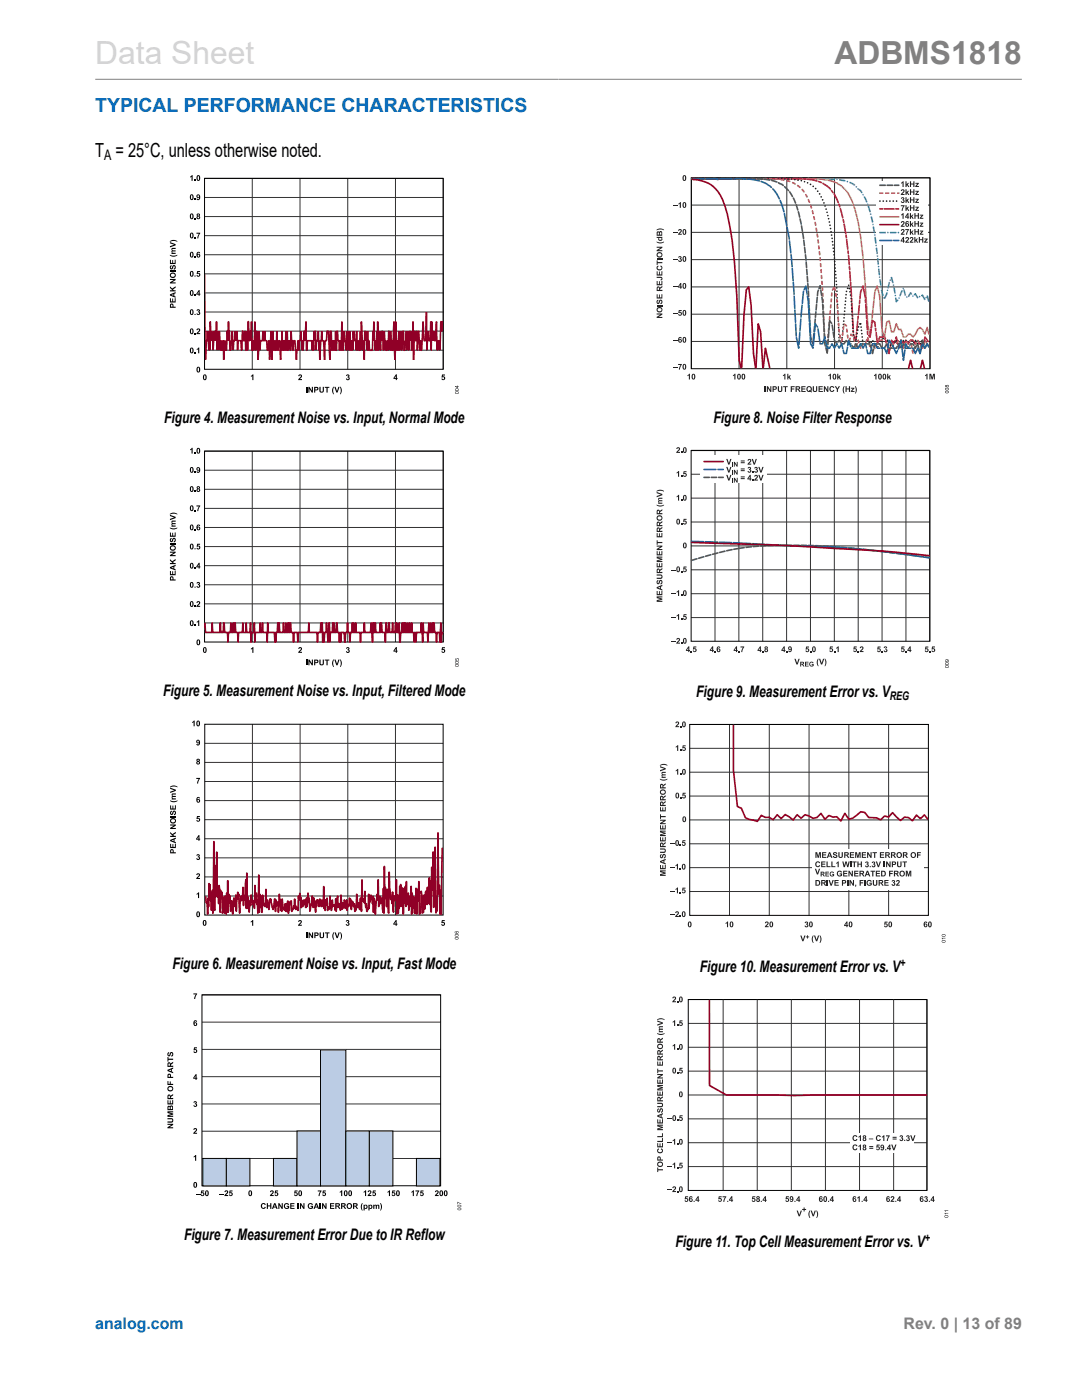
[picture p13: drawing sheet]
<svg xmlns="http://www.w3.org/2000/svg" width="216mm" height="279mm" viewBox="0 0 216 279" stroke-linecap="round" stroke-linejoin="round" font-family="sans-serif">
<defs><g id="words">
<text font-size="6.3" fill="#d3d3d3" x="19" y="12.7">Data Sheet</text>
<text font-size="6.3" fill="#808080" x="166.5" y="12.7">ADBMS1818</text>
<text font-size="3.9" fill="#0067b8" x="19" y="22.3">TYPICAL PERFORMANCE CHARACTERISTICS</text>
<text font-size="3.9" x="19" y="31.2">T = 25°C, unless otherwise noted.</text>
<g font-size="3.2">
<text x="32.8" y="84.5">Figure 4. Measurement Noise vs. Input, Normal Mode</text>
<text x="142.4" y="84.3">Figure 8. Noise Filter Response</text>
<text x="32.6" y="138.9">Figure 5. Measurement Noise vs. Input, Filtered Mode</text>
<text x="138.9" y="139.1">Figure 9. Measurement Error vs. V</text>
<text x="34.4" y="193.4">Figure 6. Measurement Noise vs. Input, Fast Mode</text>
<text x="139.7" y="194">Figure 10. Measurement Error vs. V</text>
<text x="36.7" y="247.4">Figure 7. Measurement Error Due to IR Reflow</text>
<text x="134.8" y="248.9">Figure 11. Top Cell Measurement Error vs. V</text>
</g>
<text font-size="3.2" fill="#0067b8" x="19" y="265.3">analog.com</text>
<text font-size="3.2" fill="#808080" x="180.3" y="265.3">Rev. 0 | 13 of 89</text>
<text font-size="2.9" x="20.8" y="32">A</text>
<g font-size="2.4">
<text x="177.6" y="139.7">REG</text>
<text x="179.6" y="192.9">+</text>
<text x="184.5" y="247.8">+</text>
</g>
</g></defs>
<path d="M19 15.8h184.9" fill="none" stroke="#808080" stroke-width=".2"/>
<g fill="#000">
<path d="M37.9 35.2l.5-.3v1.2h-.2v-.8l-.3 .1zM38.8 39.7h.2v.2h-.2zM38.8 35.9h.2v.2h-.2zM34.3 49.5h.8v.2l-.7 .1 .1 .1 .5 .1v.2h-.4a.16 .16 0 0 0-.2 .1 .16 .16 0 0 0 .2 .2h.4v.2h-.8l.1-.2-.1-.3 .1-.2-.1-.3zM34 53l.2-.1v.3a.18 .18 0 0 0-.1 .1 .18 .18 0 0 0 .2 .2v-.1a.43 .43 0 0 1 .6-.5 .43 .43 0 0 1 .1 .8l-.3 .1v-.2a.21 .21 0 0 0 .2-.2 .21 .21 0 0 0-.3-.2 .41 .41 0 0 1-.2 .5 .41 .41 0 0 1-.5-.1zM33.9 57.2l.5 .4 .6-.5v.3l-.5 .3 .2 .2h.3v.3h-1.1v-.3h.5l-.5-.4zM33.9 55.7h1.1v.2l-.7 .5h.7v.2h-1.1v-.3l.8-.4h-.8zM33.9 54h1.1v.2h-1.1zM33.9 51.9h.2v.6h.3v-.6h.1v.6h.4v-.7h.1v.9h-1.1zM33.9 48.3l1.1 .4v.3l-1.1 .4v-.3l.9-.3-.9-.2zM33.9 50.8l.7 .2 .8-.2a.9 .9 0 0 1-1.5 0zM33.9 48.1a1.03 1.03 0 0 1 1.5 .2 1.59 1.59 0 0 0-1.5 0z"/>
<path d="M38.8 58.8h.2v.2h-.2zM38.8 55h.2v.2h-.2zM38.8 51.2h.2v.2h-.2zM38.8 47.4h.2v.2h-.2zM38.8 43.5h.2v.2h-.2zM39.2 46.4h.7l-.3 1.2h-.2v-.2l.3-.7-.5-.1zM39.3 54.1h.6v.2h-.4v.2a.38 .38 0 0 1 .5 .3 .38 .38 0 0 1-.4 .4l-.4-.2v-.1h.2a.18 .18 0 0 0 .3 .1 .18 .18 0 0 0 0-.3 .18 .18 0 0 0-.2-.1l-.3 .1zM33.9 59.5h.2v.6h.3v-.5h.1v.5h.4v-.6h.1v.9h-1.1zM38.8 70.3h.2v.2h-.2zM38.8 66.5h.2v.2h-.2zM38.8 62.7h.2v.2h-.2zM39.3 61.8l.3-.1a.29 .29 0 0 1 .3 .2 .29 .29 0 0 1-.2 .3 .36 .36 0 0 1 0 .6 .36 .36 0 0 1-.5-.2l.2-.1a.17 .17 0 0 0 .2 .1 .17 .17 0 0 0 .1-.2 .17 .17 0 0 0-.2-.1l.2-.3h-.5z"/>
<path d="M39.3 69.7l.5-.3v1.1h-.3v-.8l-.2 .2zM39.3 65.6a.42 .42 0 0 1 .7 .2 .42 .42 0 0 1-.4 .6l-.1 .1h.4v.2h-.7l.5-.7a.16 .16 0 0 0-.1-.3 .16 .16 0 0 0-.2 .2h-.2zM50.1 75l.5-.3v1.2h-.3v-.9l-.2 .2zM59.6 74.8a.39 .39 0 0 1 .6 .1 .39 .39 0 0 1-.2 .6l-.2 .2h.5v.2h-.8l.5-.7a.16 .16 0 0 0 0-.3 .18 .18 0 0 0-.3 .2h-.2zM61.1 77.2h.2v1.1h-.2zM61.5 77.2h.3l.4 .8v-.8h.2v1.1h-.2l-.5-.7v.7h-.2zM63.7 77.2h.3v.6a.24 .24 0 0 0 .2 .4 .24 .24 0 0 0 .2-.4v-.6h.2v.6a.46 .46 0 0 1-.4 .6 .46 .46 0 0 1-.5-.6zM64.8 77.2h.9v.2h-.3v.9h-.3v-.9h-.3zM66.5 77.2h.2l-.2 .7 .2 .8a1.01 1.01 0 0 1-.3-1.4zM66.7 77.2h.3l.2 .8 .3-.8h.3l-.4 1.1h-.3zM67.8 77.2a.91 .91 0 0 1 0 1.5 1.6 1.6 0 0 0 0-1.5zM69.2 74.8l.2-.1a.28 .28 0 0 1 .3 .2 .28 .28 0 0 1-.1 .3 .38 .38 0 0 1 0 .7 .38 .38 0 0 1-.6-.3l.2-.1a.16 .16 0 0 0 .3 .1 .16 .16 0 0 0 0-.2 .16 .16 0 0 0-.2-.1l.2-.3h-.5z"/>
<path d="M88.2 74.7h.6v.2h-.4l-.1 .2a.38 .38 0 0 1 .5 .3 .38 .38 0 0 1-.3 .5 .38 .38 0 0 1-.4-.3l.2-.1a.19 .19 0 0 0 .2 .1 .19 .19 0 0 0 .1-.2 .19 .19 0 0 0-.3-.1h-.2zM37.9 89.7l.5-.3v1.1h-.2v-.8l-.3 .2zM38.8 97.9h.2v.3h-.2zM38.8 94.1h.2v.2h-.2zM38.8 90.3h.2v.2h-.2zM34.3 104l.8-.1v.2l-.7 .1 .1 .2h.5v.2h-.4a.16 .16 0 0 0-.2 .2 .16 .16 0 0 0 .2 .1h.4v.2h-.8l.1-.2-.1-.3 .1-.2-.1-.2zM34 107.5l.2-.1v.2a.18 .18 0 0 0-.1 .2 .18 .18 0 0 0 .2 .2v-.1a.43 .43 0 0 1 .6-.5 .43 .43 0 0 1 .1 .7l-.3 .1v-.2a.21 .21 0 0 0 .2-.2 .21 .21 0 0 0-.3-.2 .41 .41 0 0 1-.2 .5 .41 .41 0 0 1-.5-.1zM33.9 114h.2v.6h.3v-.6h.1v.6h.4v-.7h.1v.9h-1.1zM33.9 111.6l.5 .4 .6-.4v.3l-.5 .3 .2 .2h.3v.2h-1.1v-.2h.5l-.5-.5zM33.9 110.1h1.1v.2l-.7 .5h.7v.2h-1.1v-.2l.8-.5h-.8zM33.9 108.4h1.1v.2h-1.1zM33.9 106.3h.2v.6h.3v-.6h.1v.6h.4v-.6h.1v.8h-1.1z"/>
<path d="M33.9 102.7l1.1 .5v.2l-1.1 .4v-.2l.9-.3-.9-.3zM33.9 105.3l.7 .2 .8-.2a.9 .9 0 0 1-1.5 0zM33.9 102.6a1.03 1.03 0 0 1 1.5 .1 1.59 1.59 0 0 0-1.5 0zM38.8 117.1h.2v.2h-.2zM38.8 113.2h.2v.3h-.2zM38.8 109.4h.2v.2h-.2zM38.8 105.6h.2v.2h-.2zM38.8 101.8h.2v.2h-.2zM39.3 116.2l.3-.1a.29 .29 0 0 1 .3 .2 .29 .29 0 0 1-.2 .4 .36 .36 0 0 1 0 .6 .36 .36 0 0 1-.5-.3h.2a.17 .17 0 0 0 .2 .1 .17 .17 0 0 0 .1-.3 .17 .17 0 0 0-.2 0l.2-.4h-.5zM39.2 100.9h.7l-.3 1.1h-.2v-.2l.3-.7h-.5zM39.3 108.5h.6v.2h-.4v.2a.38 .38 0 0 1 .5 .3 .38 .38 0 0 1-.4 .5l-.4-.2v-.2h.2a.18 .18 0 0 0 .3 .1 .18 .18 0 0 0 0-.3 .18 .18 0 0 0-.2 0h-.3zM38.8 124.7h.2v.2h-.2z"/>
<path d="M38.8 120.9h.2v.2h-.2zM39.3 124.1l.5-.3v1.1h-.3v-.8l-.2 .2zM39.3 120a.42 .42 0 0 1 .7 .2 .42 .42 0 0 1-.4 .6l-.1 .1h.4v.2h-.7l.5-.7a.16 .16 0 0 0-.1-.2 .16 .16 0 0 0-.2 .1h-.2zM50.1 129.4l.5-.3v1.2h-.3v-.8l-.2 .1zM59.6 129.2a.39 .39 0 0 1 .6 .1 .39 .39 0 0 1-.2 .6l-.2 .2h.5v.2h-.8l.5-.7a.16 .16 0 0 0 0-.3 .18 .18 0 0 0-.3 .2h-.2zM61.1 131.6h.2v1.2h-.2zM61.5 131.6h.3l.4 .8v-.8h.2v1.2h-.2l-.5-.8v.8h-.2zM63.7 131.6h.3v.7a.24 .24 0 0 0 .2 .3 .24 .24 0 0 0 .2-.3v-.7h.2v.6a.46 .46 0 0 1-.4 .6 .46 .46 0 0 1-.5-.6zM64.8 131.6h.9v.2h-.3v1h-.3v-1h-.3zM66.5 131.6h.2l-.2 .8 .2 .7a1.01 1.01 0 0 1-.3-1.3zM66.7 131.6h.3l.2 .9 .3-.9h.3l-.4 1.2h-.3zM67.8 131.6a.91 .91 0 0 1 0 1.5 1.6 1.6 0 0 0 0-1.5z"/>
<path d="M69.2 129.2l.2-.1a.28 .28 0 0 1 .3 .2 .28 .28 0 0 1-.1 .4 .38 .38 0 0 1 0 .7 .38 .38 0 0 1-.6-.4h.2a.16 .16 0 0 0 .3 .1 .16 .16 0 0 0 0-.3 .16 .16 0 0 0-.2 0l.2-.4h-.5zM88.2 129.2h.6v.2h-.4l-.1 .2a.38 .38 0 0 1 .5 .2 .38 .38 0 0 1-.3 .5 .38 .38 0 0 1-.4-.3h.2a.19 .19 0 0 0 .2 0 .19 .19 0 0 0 .1-.2 .19 .19 0 0 0-.3-.1l-.2 .1zM90.8 131.4l.1 .3h.2a.25 .25 0 0 1 .1-.3 .25 .25 0 0 1 .4 .2 .25 .25 0 0 1-.3 .3 .2 .2 0 0 0 .2-.3 .2 .2 0 0 0-.3-.1v.3h-.4zM34.3 158.4l.8-.1v.3h-.7l.1 .2h.6v.3h-.5a.16 .16 0 0 0-.2 .1 .16 .16 0 0 0 .3 .1h.4v.2l-.8 .1 .1-.2-.2-.3 .2-.2-.2-.3zM34 157.2l1.1 .4v.2l-1.1 .5v-.3l.8-.3-.8-.3zM33.9 159.7l.8 .2 .7-.2a.9 .9 0 0 1-1.5 0zM33.9 157a1.03 1.03 0 0 1 1.5 .1 1.59 1.59 0 0 0-1.5 .1zM38.3 144.1l.5-.3v1.1h-.2v-.8l-.3 .2zM39.2 155.2h.7l-.4 1.2h-.2v-.2l.4-.7h-.5zM34 161.9l.3-.1v.2a.18 .18 0 0 0-.2 .2 .18 .18 0 0 0 .2 .2l.1-.1a.43 .43 0 0 1 .5-.5 .43 .43 0 0 1 .1 .8l-.3 .1v-.2a.21 .21 0 0 0 .2-.3 .21 .21 0 0 0-.2-.1 .41 .41 0 0 1-.2 .4 .41 .41 0 0 1-.5 0zM34 168.4h.1v.6h.3v-.5h.2v.5h.3v-.6h.2v.9h-1.1zM34 166l.4 .5 .7-.5v.3l-.5 .3 .1 .2h.4v.2h-1.1v-.2h.5l-.5-.5z"/>
<path d="M34 164.5h1.1v.3l-.8 .4h.8v.2h-1.1v-.2l.7-.4h-.7zM34 162.9h1.1v.2h-1.1zM34 160.7h.1v.6h.3v-.5h.2v.5h.3v-.6h.2v.9h-1.1zM39.3 170.5h.2a.28 .28 0 0 1 .4 .2 .28 .28 0 0 1-.2 .3 .36 .36 0 0 1 0 .6 .36 .36 0 0 1-.5-.3h.2a.16 .16 0 0 0 .2 .1 .16 .16 0 0 0 .1-.2 .16 .16 0 0 0-.3-.1l.2-.4-.4 .1zM39.3 162.9h.6v.2h-.4l-.1 .2a.38 .38 0 0 1 .5 .3 .38 .38 0 0 1-.4 .4l-.3-.2v-.1h.2a.18 .18 0 0 0 .3 0 .18 .18 0 0 0-.1-.3 .18 .18 0 0 0-.2 .1l-.2-.1zM39.2 178.4l.5-.3v1.1h-.2v-.8l-.3 .2zM39.3 174.4a.42 .42 0 0 1 .6 .1 .42 .42 0 0 1-.3 .6l-.1 .1h.4v.2h-.8l.5-.6a.16 .16 0 0 0 0-.3 .16 .16 0 0 0-.2 .1h-.2zM38.6 198.3h.7l-.4 1.1h-.2l.1-.2 .3-.7h-.5zM50 183.9l.5-.3v1.2h-.2v-.9l-.3 .2zM59.6 183.7a.42 .42 0 0 1 .6 .2 .42 .42 0 0 1-.3 .6l-.1 .1 .4-.1v.3h-.7l.5-.7a.16 .16 0 0 0-.1-.3 .16 .16 0 0 0-.2 .2h-.2zM61.1 186.1h.3v1.1h-.3zM61.6 186.1h.2l.5 .7v-.7h.2v1.1h-.3l-.4-.7v.7h-.2z"/>
<path d="M63.8 186.1h.2v.6a.24 .24 0 0 0 .2 .3 .24 .24 0 0 0 .2-.3v-.6h.3v.6a.46 .46 0 0 1-.5 .5 .46 .46 0 0 1-.4-.5zM64.8 186.1h.9v.2h-.3v.9h-.2v-.9h-.4zM66.6 186.1h.1l-.2 .7 .2 .8a1.01 1.01 0 0 1-.2-1.4zM66.8 186.1h.2l.3 .8 .3-.8h.2l-.4 1.1h-.2zM67.9 186.1a.91 .91 0 0 1 0 1.5 1.6 1.6 0 0 0 0-1.5zM69.1 183.7l.2-.1a.3 .3 0 0 1 .3 .2 .3 .3 0 0 1-.1 .3 .38 .38 0 0 1 .1 .7 .38 .38 0 0 1-.6-.4h.2a.17 .17 0 0 0 .2 .1 .17 .17 0 0 0 .1-.2 .17 .17 0 0 0-.2-.1l.2-.3h-.5zM88.2 183.6h.5v.2h-.4v.2a.38 .38 0 0 1 .5 .3 .38 .38 0 0 1-.3 .5 .38 .38 0 0 1-.5-.3l.3-.1a.18 .18 0 0 0 .2 .1 .18 .18 0 0 0 0-.3 .18 .18 0 0 0-.3 0h-.1zM33.5 210.1l.3-.1v.2a.18 .18 0 0 0-.2 .2 .18 .18 0 0 0 .2 .2v-.1a.43 .43 0 0 1 .6-.5 .43 .43 0 0 1 .1 .7l-.3 .2v-.3a.21 .21 0 0 0 .2-.2 .21 .21 0 0 0-.3-.2v.1a.38 .38 0 0 1-.3 .5 .38 .38 0 0 1-.4-.4zM33.4 215.8h.2v.5h.3v-.5h.2v.5h.4l.1 .2h-1.2zM33.4 211h.2v.3h1v.2h-1v.4h-.2zM38.7 209h.6v.2h-.4v.2a.38 .38 0 0 1 .4 .3 .38 .38 0 0 1-.3 .5 .38 .38 0 0 1-.4-.4h.2a.19 .19 0 0 0 .3 .1 .19 .19 0 0 0 0-.3 .19 .19 0 0 0-.2 0h-.3zM33.4 223.1h.6a.46 .46 0 0 1 .6 .5 .46 .46 0 0 1-.6 .5l-.6-.1v-.2h.6a.24 .24 0 0 0 .4-.2 .24 .24 0 0 0-.4-.2h-.6z"/>
<path d="M33.4 224.3h1.2v.2l-.8 .5h.8v.2h-1.2v-.2l.8-.5h-.8zM33.4 221.8h1.2v.2h-.9l.9 .2v.2l-.9 .3h.9v.2h-1.2v-.4l.8-.2-.8-.2zM33.4 219.6h.2v.6h.3v-.6h.2v.6h.3v-.6h.2v.8h-1.2zM38.7 219.8h.2a.29 .29 0 0 1 .3 .2 .29 .29 0 0 1-.1 .3 .35 .35 0 0 1 0 .6 .35 .35 0 0 1-.5-.3h.2a.16 .16 0 0 0 .2 .1 .16 .16 0 0 0 .1-.3 .16 .16 0 0 0-.2 0l.2-.4-.5 .1zM39.1 238.2h.9v.2h-.9zM38.6 230.8l.5-.3v1.2h-.2v-.9l-.3 .2zM38.7 225.2a.39 .39 0 0 1 .6 .1 .39 .39 0 0 1-.2 .6l-.2 .2h.4v.2h-.7l.5-.7a.16 .16 0 0 0-.1-.3 .16 .16 0 0 0-.2 .2h-.2zM40.2 237.6h.5v.2h-.4v.2a.38 .38 0 0 1 .5 .3 .38 .38 0 0 1-.4 .4l-.3-.2-.1-.1h.2a.18 .18 0 0 0 .3 0 .18 .18 0 0 0 0-.3 .18 .18 0 0 0-.3 .1h-.1zM43.8 238.2h.9v.2h-.9zM44.9 237.6a.41 .41 0 0 1 .6 .2 .41 .41 0 0 1-.3 .6l-.1 .1h.4v.2h-.7l.5-.8-.1-.2-.2 .2h-.2zM45.8 237.6h.6v.2h-.4l-.1 .2a.38 .38 0 0 1 .5 .3 .38 .38 0 0 1-.3 .4 .38 .38 0 0 1-.4-.3h.2a.18 .18 0 0 0 .3 0 .18 .18 0 0 0 0-.3 .18 .18 0 0 0-.3 .1h-.2zM54 237.6a.41 .41 0 0 1 .6 .2 .41 .41 0 0 1-.3 .6l-.1 .1h.4v.2h-.7l.5-.7a.16 .16 0 0 0-.1-.2 .16 .16 0 0 0-.2 .1h-.2z"/>
<path d="M54.9 237.6h.6v.2h-.4l-.1 .2a.38 .38 0 0 1 .5 .3 .38 .38 0 0 1-.4 .4l-.3-.2v-.1h.2a.18 .18 0 0 0 .3 0 .18 .18 0 0 0-.1-.3 .18 .18 0 0 0-.2 .1h-.2zM58.8 237.6h.6v.2h-.4l-.1 .2a.38 .38 0 0 1 .5 .3 .38 .38 0 0 1-.4 .4l-.3-.2v-.1h.2a.18 .18 0 0 0 .2 0 .18 .18 0 0 0 .1-.2 .18 .18 0 0 0-.3-.1l-.2 .1zM63.4 237.6h.8l-.4 1.1h-.2v-.2l.3-.7h-.5zM64.4 237.6h.6v.2h-.4v.2a.38 .38 0 0 1 .5 .3 .38 .38 0 0 1-.4 .4l-.4-.2v-.1h.2a.18 .18 0 0 0 .3 0 .18 .18 0 0 0 0-.3 .18 .18 0 0 0-.3 .1h-.2zM67.8 237.8l.5-.2v1.1h-.2v-.8l-.3 .1zM72.6 237.8l.5-.2v1.1h-.3v-.8l-.2 .1zM73.5 237.6a.41 .41 0 0 1 .6 .2 .41 .41 0 0 1-.3 .6l-.1 .1h.4v.2h-.7l.5-.7a.16 .16 0 0 0-.1-.2 .16 .16 0 0 0-.2 .1h-.2zM74.4 237.6h.6v.2h-.4l-.1 .2a.38 .38 0 0 1 .5 .3 .38 .38 0 0 1-.4 .4l-.3-.2v-.1h.2a.18 .18 0 0 0 .3 0 .18 .18 0 0 0-.1-.3 .18 .18 0 0 0-.2 .1h-.2zM77.3 237.8l.5-.2v1.1h-.2v-.8l-.3 .1zM78.3 237.6h.6v.2h-.4l-.1 .2a.38 .38 0 0 1 .5 .3 .38 .38 0 0 1-.4 .4l-.3-.2-.1-.1h.3a.18 .18 0 0 0 .2 0 .18 .18 0 0 0 0-.3 .18 .18 0 0 0-.2 .1h-.2zM82.1 237.8l.5-.2v1.1h-.2v-.8l-.3 .1zM82.9 237.6h.8l-.4 1.1h-.2v-.2l.3-.7h-.5z"/>
<path d="M83.9 237.6h.6v.2h-.4v.2a.38 .38 0 0 1 .5 .3 .38 .38 0 0 1-.4 .4l-.4-.2v-.1h.2a.18 .18 0 0 0 .3 0 .18 .18 0 0 0 0-.3 .18 .18 0 0 0-.3 .1h-.2zM86.9 237.6a.41 .41 0 0 1 .6 .2 .41 .41 0 0 1-.3 .6l-.1 .1h.4v.2h-.7l.5-.7a.16 .16 0 0 0-.1-.2 .16 .16 0 0 0-.2 .1h-.2zM52.2 240.2l.6-.1 .2 .3-.2 .1a.34 .34 0 0 0-.5 0 .34 .34 0 0 0 .1 .5l.3 .1 .1-.3 .2 .1a.55 .55 0 0 1-.8 .2 .55 .55 0 0 1 0-.9zM53.2 240.1h.3v.5h.4v-.5h.2v1.2h-.2v-.5h-.4v.5h-.3zM55.5 240.1h.3l.4 .8v-.8h.2v1.2h-.2l-.4-.8v.8h-.3zM56.8 240.2l.6-.1 .3 .3-.3 .1a.32 .32 0 0 0-.4-.1 .32 .32 0 0 0 0 .5 .32 .32 0 0 0 .5-.1h-.3v-.2h.5v.5a.62 .62 0 0 1-.9 0 .62 .62 0 0 1 0-.9zM57.9 240.1h.9v.2h-.7v.3h.6v.2h-.6v.3h.7v.2h-.9zM59.4 240.1h.2v1.2h-.2zM59.9 240.1h.2l.4 .8v-.8h.3v1.2h-.3l-.4-.8v.8h-.2zM61.6 240.2l.5-.1 .3 .3-.2 .1a.32 .32 0 0 0-.5-.1 .32 .32 0 0 0 0 .5 .32 .32 0 0 0 .5-.1h-.2v-.2h.5v.5a.62 .62 0 0 1-.9 0 .62 .62 0 0 1 0-.9zM63.8 240.1h.2v1.2h-.2zM64.3 240.1h.2l.4 .8v-.8h.3v1.2h-.3l-.4-.8v.8h-.2z"/>
<path d="M65.8 240.1h.9v.2h-.6v.3h.5v.2h-.5v.3h.6v.2h-.9zM72.2 240.1h.2l-.2 .7 .2 .8a1.04 1.04 0 0 1-.2-1.5zM74.5 240.4l.7 .1a.28 .28 0 0 1 .3-.1 .28 .28 0 0 1 .2 .3v.6h-.2v-.5a.16 .16 0 0 0-.2-.2 .16 .16 0 0 0-.1 .2v.5h-.2v-.5a.16 .16 0 0 0-.2-.2 .16 .16 0 0 0-.1 .2v.5h-.2zM75.8 240.1a.91 .91 0 0 1 0 1.5l.2-.8z"/>
<path d="M38 38.9l.1-.1a.58 .58 0 0 1 .5 .5 .58 .58 0 0 1-.3 .6 .67 .67 0 0 1-.3-1zM38.2 39l-.1 .5 .2 .2 .1-.5z"/>
<path d="M39.3 38.9l.1-.1a.58 .58 0 0 1 .6 .5 .58 .58 0 0 1-.5 .6l-.3-.2h.4l.1-.3a.34 .34 0 0 1-.5 0 .34 .34 0 0 1 .1-.5zM39.4 39v.1a.19 .19 0 0 0 .1 .2 .19 .19 0 0 0 .2 0 .19 .19 0 0 0 0-.3z"/>
<path d="M39.3 35.1l.1-.1a.55 .55 0 0 1 .6 .5 .55 .55 0 0 1-.6 .6l-.2-.4zM39.5 35.2l-.1 .5 .2 .2 .1-.5z"/>
<path d="M33.9 54.9a.58 .58 0 0 1 1.1 0 .58 .58 0 0 1-1.1 0zM34.2 54.7a.33 .33 0 0 0 0 .5 .33 .33 0 0 0 .5-.1 .33 .33 0 0 0-.1-.5z"/>
<path d="M33.9 58.7l1.1-.4v.2l-.2 .1v.5l.2 .1v.2l-1.1-.4zM34.2 58.9l.4 .1v-.3z"/>
<path d="M38 58l.1-.1a.55 .55 0 0 1 .5 .6 .55 .55 0 0 1-.5 .5l-.2-.5zM38.2 58.1l-.1 .5 .2 .3 .1-.6-.1-.2z"/>
<path d="M38 54.2l.1-.1a.58 .58 0 0 1 .5 .5 .58 .58 0 0 1-.3 .6 .45 .45 0 0 1-.4-.6zM38.2 54.3l-.1 .5 .2 .2 .1-.5-.1-.2z"/>
<path d="M38 50.4l.1-.1a.55 .55 0 0 1 .5 .5 .55 .55 0 0 1-.5 .6l-.2-.5zM38.2 50.5l-.1 .5 .2 .2 .1-.5-.1-.3z"/>
<path d="M38 46.5h.1a.55 .55 0 0 1 .5 .5 .55 .55 0 0 1-.5 .5l-.2-.4zM38.2 46.6a.55 .55 0 0 0 .1 .8l.1-.7z"/>
<path d="M38 42.7l.1-.1a.58 .58 0 0 1 .5 .5 .58 .58 0 0 1-.3 .7 .45 .45 0 0 1-.4-.7zM38.2 42.8l-.1 .5 .2 .3 .1-.6-.1-.2z"/>
<path d="M39.3 42.7a.32 .32 0 0 1 .5-.1 .32 .32 0 0 1 0 .5 .34 .34 0 0 1 0 .5 .34 .34 0 0 1-.5 0 .34 .34 0 0 1 .1-.5l-.2-.1zM39.4 43.4a.2 .2 0 0 0 .4 0 .2 .2 0 0 0-.4 0zM39.4 42.9a.15 .15 0 0 0 .3 0 .15 .15 0 0 0-.3 0z"/>
<path d="M39.7 57.9h.1v.7h.2l-.2 .4h-.2v-.2h-.4zM39.6 58.2l-.2 .4h.2z"/>
<path d="M39.3 50.4l.4-.1 .2 .2-.4-.1-.1 .4a.36 .36 0 0 1 .5 .1 .36 .36 0 0 1-.1 .5 .36 .36 0 0 1-.5-.1l-.1-.5zM39.4 51a.2 .2 0 0 0 .4 0 .2 .2 0 0 0-.4 0z"/>
<path d="M34 60.6a.42 .42 0 0 1 .6 .1 .42 .42 0 0 1 0 .5h.4v.2h-1.1zM34.2 60.8l-.1 .4h.3v-.4z"/>
<path d="M38 69.5l.1-.1a.58 .58 0 0 1 .5 .5 .58 .58 0 0 1-.3 .6 .45 .45 0 0 1-.4-.6zM38.2 69.6a.55 .55 0 0 0 .1 .7l.1-.6z"/>
<path d="M38 65.7l.1-.1a.55 .55 0 0 1 .5 .5 .55 .55 0 0 1-.5 .6l-.2-.4zM38.2 65.7l-.1 .6 .2 .2 .1-.5-.1-.3z"/>
<path d="M38 61.8l.1-.1a.55 .55 0 0 1 .5 .6 .55 .55 0 0 1-.5 .5l-.2-.4zM38.2 61.9a.55 .55 0 0 0 .1 .8l.1-.7z"/>
<path d="M39.3 73.3l.1-.1a.55 .55 0 0 1 .6 .6 .55 .55 0 0 1-.6 .5l-.2-.5zM39.5 73.4l-.1 .5 .2 .3 .1-.6-.1-.2z"/>
<path d="M40.6 74.8l.1-.1a.55 .55 0 0 1 .5 .6 .55 .55 0 0 1-.5 .5l-.2-.4zM40.8 74.9l-.1 .5 .2 .3 .1-.6-.1-.2z"/>
<path d="M62.7 77.2h.4a.4 .4 0 0 1 .4 .5 .4 .4 0 0 1-.6 .2v.4h-.2zM62.9 77.4v.3h.1a.19 .19 0 0 0 .3-.1 .19 .19 0 0 0-.3-.2z"/>
<path d="M79 74.7h.2v.7h.1l-.1 .4-.2 .1v-.3h-.5zM79 75l-.3 .4h.3z"/>
<path d="M90.8 78.2a.33 .33 0 0 1 .5-.1 .33 .33 0 0 1 .1 .5h-.2a.27 .27 0 0 1-.3 0 .27 .27 0 0 1-.1-.4zM90.9 78.3v.1a.34 .34 0 0 0 .3 .1 .34 .34 0 0 0 .3-.2z"/>
<path d="M90.8 77.6a.43 .43 0 0 1 .7 .3 .44 .44 0 0 1-.7-.1zM90.9 77.7a.25 .25 0 0 0 .3 .2 .25 .25 0 0 0 .2-.2z"/>
<path d="M90.8 77.1l.6-.2 .1 .2h-.1l-.1 .4zM90.9 77.1l.4 .3v-.3z"/>
<path d="M38 97.1h.1a.58 .58 0 0 1 .5 .5 .58 .58 0 0 1-.3 .6 .45 .45 0 0 1-.4-.6zM38.2 97.2l-.1 .6 .2 .2 .1-.6-.1-.2z"/>
<path d="M38 93.3l.1-.1a.58 .58 0 0 1 .5 .5 .58 .58 0 0 1-.3 .7 .67 .67 0 0 1-.3-1.1zM38.2 93.4l-.1 .5 .2 .3 .1-.6z"/>
<path d="M39.3 93.3l.1-.1a.58 .58 0 0 1 .6 .6 .58 .58 0 0 1-.5 .6l-.3-.3 .4 .1 .1-.3a.34 .34 0 0 1-.5-.1 .34 .34 0 0 1 .1-.5zM39.4 93.4v.1a.19 .19 0 0 0 .1 .3 .19 .19 0 0 0 .2-.1 .19 .19 0 0 0 0-.3z"/>
<path d="M39.3 97.1a.32 .32 0 0 1 .5 0 .32 .32 0 0 1 0 .5 .34 .34 0 0 1 0 .5 .34 .34 0 0 1-.5 0 .34 .34 0 0 1 .1-.5l-.2-.2zM39.4 97.8a.2 .2 0 0 0 .4 0 .2 .2 0 0 0-.4 0zM39.4 97.3a.15 .15 0 0 0 .3 0 .15 .15 0 0 0-.3 0z"/>
<path d="M39.3 89.5l.1-.1a.55 .55 0 0 1 .6 .6 .55 .55 0 0 1-.6 .5l-.2-.4zM39.5 89.6l-.1 .5 .2 .3 .1-.6z"/>
<path d="M33.9 109.3a.58 .58 0 0 1 1.1 0 .58 .58 0 0 1-1.1 0zM34.2 109.1a.33 .33 0 0 0 0 .5 .33 .33 0 0 0 .5-.1 .33 .33 0 0 0-.1-.4z"/>
<path d="M34 115.1a.42 .42 0 0 1 .6 0 .42 .42 0 0 1 0 .5h.4v.3h-1.1zM34.2 115.3l-.1 .3h.3v-.3z"/>
<path d="M33.9 113.2l1.1-.5v.3l-.2 .1v.4l.2 .1v.3l-1.1-.5zM34.2 113.3l.4 .1v-.3z"/>
<path d="M38 120.1l.1-.1a.55 .55 0 0 1 .5 .5 .55 .55 0 0 1-.5 .6l-.2-.4zM38.2 120.2l-.1 .5 .2 .2 .1-.5-.1-.2z"/>
<path d="M38 116.3l.1-.1a.55 .55 0 0 1 .5 .5 .55 .55 0 0 1-.5 .6l-.2-.5zM38.2 116.3a.55 .55 0 0 0 .1 .8l.1-.6z"/>
<path d="M38 112.4h.1a.55 .55 0 0 1 .5 .5 .55 .55 0 0 1-.5 .5l-.2-.4zM38.2 112.5l-.1 .6 .2 .2 .1-.6-.1-.2z"/>
<path d="M38 108.6l.1-.1a.58 .58 0 0 1 .5 .5 .58 .58 0 0 1-.3 .7 .45 .45 0 0 1-.4-.7zM38.2 108.7l-.1 .5 .2 .3 .1-.6-.1-.2z"/>
<path d="M38 104.8l.1-.1a.55 .55 0 0 1 .5 .6 .55 .55 0 0 1-.5 .5l-.2-.5zM38.2 104.9l-.1 .5 .2 .2 .1-.5-.1-.2z"/>
<path d="M38 101l.1-.1a.55 .55 0 0 1 .5 .5 .55 .55 0 0 1-.5 .6l-.2-.5zM38.2 101.1a.55 .55 0 0 0 .1 .7l.1-.6z"/>
<path d="M39.7 112.3h.1v.7h.2l-.2 .5h-.2v-.3h-.4zM39.6 112.7l-.2 .3h.2z"/>
<path d="M39.3 104.8l.4-.1 .2 .3-.4-.1-.1 .3a.36 .36 0 0 1 .5 .1 .36 .36 0 0 1-.1 .5 .36 .36 0 0 1-.5-.1l-.1-.5zM39.4 105.4a.2 .2 0 0 0 .4 0 .2 .2 0 0 0-.4 0z"/>
<path d="M38 123.9l.1-.1a.58 .58 0 0 1 .5 .5 .58 .58 0 0 1-.3 .7 .45 .45 0 0 1-.4-.7zM38.2 124a.55 .55 0 0 0 .1 .7l.1-.6z"/>
<path d="M39.3 127.7l.1-.1a.55 .55 0 0 1 .6 .6 .55 .55 0 0 1-.6 .5l-.2-.4zM39.5 127.8l-.1 .5 .2 .3 .1-.6-.1-.2z"/>
<path d="M40.6 129.3l.1-.1a.55 .55 0 0 1 .5 .5 .55 .55 0 0 1-.5 .6l-.2-.5zM40.8 129.4l-.1 .5 .2 .2 .1-.5-.1-.2z"/>
<path d="M62.7 131.6h.4a.4 .4 0 0 1 .4 .5 .4 .4 0 0 1-.6 .2v.5h-.2zM62.9 131.8v.4h.1a.19 .19 0 0 0 .3-.2 .19 .19 0 0 0-.3-.2z"/>
<path d="M79 129.1h.2v.8h.1l-.1 .4h-.2v-.3h-.5zM79 129.5l-.3 .4h.3z"/>
<path d="M90.8 132.6a.33 .33 0 0 1 .5-.1 .33 .33 0 0 1 .1 .5h-.2a.27 .27 0 0 1-.3 0 .27 .27 0 0 1-.1-.4zM90.9 132.7v.1a.33 .33 0 0 0 .3 .2 .33 .33 0 0 0 .3-.3z"/>
<path d="M90.8 132.1a.33 .33 0 0 1 .5-.2 .33 .33 0 0 1 .1 .5h-.5zM90.9 132.1a.25 .25 0 0 0 .3 .3 .25 .25 0 0 0 .2-.3z"/>
<path d="M39.3 147.7h.1a.58 .58 0 0 1 .5 .5 .58 .58 0 0 1-.4 .6l-.3-.3 .4 .1 .1-.3a.34 .34 0 0 1-.5-.1 .34 .34 0 0 1 .1-.5zM39.4 147.8v.1a.19 .19 0 0 0 0 .3 .19 .19 0 0 0 .3-.1 .19 .19 0 0 0-.1-.2z"/>
<path d="M39.3 151.5a.33 .33 0 0 1 .5-.1 .33 .33 0 0 1-.1 .6 .34 .34 0 0 1 .1 .5 .34 .34 0 0 1-.5 0 .34 .34 0 0 1 .1-.5l-.2-.2zM39.4 152.2a.18 .18 0 0 0 .3 0 .18 .18 0 0 0-.3 0zM39.4 151.7a.15 .15 0 0 0 .3 0 .15 .15 0 0 0-.3 0z"/>
<path d="M39.3 143.9l.1-.1a.55 .55 0 0 1 .5 .6 .55 .55 0 0 1-.5 .5l-.2-.4zM39.5 144l-.1 .5 .1 .3 .2-.6-.1-.2z"/>
<path d="M39.3 159.2l.4-.1 .2 .2-.4-.1-.1 .3a.37 .37 0 0 1 .5 .3 .37 .37 0 0 1-.4 .4 .37 .37 0 0 1-.3-.4zM39.4 159.8a.2 .2 0 0 0 .4 0 .2 .2 0 0 0-.4 0z"/>
<path d="M33.9 163.8a.6 .6 0 0 1 1.2 0 .6 .6 0 0 1-1.2 0zM34.2 163.6a.33 .33 0 0 0 .1 .5 .33 .33 0 0 0 .5-.1 .33 .33 0 0 0-.1-.5z"/>
<path d="M34.1 169.5a.42 .42 0 0 1 .5 .1 .42 .42 0 0 1 .1 .5h.4v.2h-1.1zM34.2 169.7l-.1 .4h.4l-.1-.4z"/>
<path d="M34 167.6l1.1-.4v.2l-.3 .1v.5l.3 .1v.2l-1.1-.4zM34.2 167.7l.4 .2v-.3z"/>
<path d="M39.6 166.7h.2v.7h.1l-.1 .4h-.2v-.2h-.5zM39.6 167l-.3 .4h.3z"/>
<path d="M39.3 182l.1-.1a.58 .58 0 0 1 .5 .5 .58 .58 0 0 1-.4 .6 .66 .66 0 0 1-.2-1zM39.5 182.1l-.1 .5 .1 .3 .2-.6-.1-.2z"/>
<path d="M40.6 183.7l.1-.1a.58 .58 0 0 1 .5 .5 .58 .58 0 0 1-.4 .7 .67 .67 0 0 1-.2-1.1zM40.8 183.8l-.1 .5 .1 .3 .2-.6-.1-.2z"/>
<path d="M62.7 186.1h.4a.4 .4 0 0 1 .5 .5 .4 .4 0 0 1-.7 .2v.4h-.2zM63 186.3v.3h.1a.19 .19 0 0 0 .3-.2 .19 .19 0 0 0-.3-.1z"/>
<path d="M79 183.6h.1v.7h.2l-.1 .5h-.3v-.3h-.4zM78.9 183.9l-.2 .4h.2z"/>
<path d="M90.8 185.9l.1-.1-.1 .3 .3 .1a.24 .24 0 0 1 .1-.4 .24 .24 0 0 1 .3 .3 .37 .37 0 0 1-.4 .2 .37 .37 0 0 1-.3-.4zM91.1 186.1a.16 .16 0 0 0 .3 0 .16 .16 0 0 0-.3 0z"/>
<path d="M90.8 187.1l.2-.1a.29 .29 0 0 1 .5 .1 .29 .29 0 0 1-.4 .4l-.3-.1zM90.9 187.1l-.1 .1a.34 .34 0 0 0 .3 .2 .34 .34 0 0 0 .3-.2z"/>
<path d="M90.8 186.5a.43 .43 0 0 1 .7 .3 .45 .45 0 0 1-.8-.1zM90.9 186.5a.25 .25 0 0 0 .2 .3 .25 .25 0 0 0 .3-.3z"/>
<path d="M33.4 217.2a.6 .6 0 0 1 1.2 0 .6 .6 0 0 1-1.2 0zM33.7 217a.33 .33 0 0 0 .1 .5 .33 .33 0 0 0 .4-.1 .33 .33 0 0 0-.1-.4z"/>
<path d="M33.5 218.5h.4l.2 .2 .5-.4v.3l-.5 .4v.1h.5v.3h-1.2zM33.7 218.7l-.1 .4h.3v-.4z"/>
<path d="M33.5 214.3a.42 .42 0 0 1 .6 .1 .42 .42 0 0 1 0 .5h.5v.2h-1.2zM33.7 214.5l-.1 .4h.3v-.3z"/>
<path d="M33.4 213.5l1.2-.5v.3l-.3 .1v.4l.3 .1v.3l-1.2-.5zM33.7 213.6l.4 .2v-.3z"/>
<path d="M33.5 212.1l.4-.1 .2 .3 .5-.4v.3l-.5 .4v.1h.5v.2h-1.2zM33.7 212.3l-.1 .4h.3v-.4z"/>
<path d="M39 214.4h.2v.7h.2l-.2 .4h-.2v-.2h-.4zM39 214.7l-.3 .4h.3z"/>
<path d="M38.7 203.7l.3-.1 .3 .2v.1h-.2l-.2-.1-.1 .3a.36 .36 0 0 1 .5 .2 .36 .36 0 0 1-.2 .5 .36 .36 0 0 1-.5-.3zM38.8 204.4a.2 .2 0 0 0 .4 0 .2 .2 0 0 0-.4 0z"/>
<path d="M33.5 220.7h.3l.1 .1a.35 .35 0 0 1 .5-.2 .35 .35 0 0 1 .1 .6v.3l-1.1 .1zM33.7 220.9l-.1 .4h.3v-.3zM34.1 220.9v.4h.3l-.1-.4z"/>
<path d="M38.7 236l.1-.1a.59 .59 0 0 1 .5 .5 .59 .59 0 0 1-.3 .6 .41 .41 0 0 1-.4-.5zM38.9 236.1l-.1 .5 .2 .3 .1-.6-.1-.2z"/>
<path d="M41 237.7l.1-.1a.59 .59 0 0 1 .6 .5 .59 .59 0 0 1-.4 .6 .42 .42 0 0 1-.4-.6zM41.2 237.8l-.1 .5 .2 .2 .1-.5z"/>
<path d="M49.7 237.7l.1-.1a.59 .59 0 0 1 .5 .5 .59 .59 0 0 1-.4 .6 .42 .42 0 0 1-.3-.6zM49.9 237.8l-.1 .5 .1 .2 .2-.5-.1-.2z"/>
<path d="M59.6 237.7l.1-.1a.59 .59 0 0 1 .6 .5 .59 .59 0 0 1-.4 .6 .42 .42 0 0 1-.4-.6zM59.8 237.8v.5l.1 .2 .1-.5v-.2z"/>
<path d="M68.7 237.7l.1-.1a.59 .59 0 0 1 .6 .5 .59 .59 0 0 1-.4 .6 .42 .42 0 0 1-.4-.6zM68.9 237.8l-.1 .5 .2 .2 .1-.5v-.2z"/>
<path d="M69.6 237.7l.1-.1a.58 .58 0 0 1 .5 .5 .58 .58 0 0 1-.3 .6 .67 .67 0 0 1-.3-1zM69.8 237.8l-.1 .5 .2 .2 .1-.5-.1-.2z"/>
<path d="M79.1 237.7l.1-.1a.58 .58 0 0 1 .6 .5 .58 .58 0 0 1-.4 .6 .67 .67 0 0 1-.3-1zM79.3 237.8v.5l.1 .2 .1-.5v-.2z"/>
<path d="M87.8 237.7l.1-.1a.59 .59 0 0 1 .5 .5 .59 .59 0 0 1-.3 .6 .42 .42 0 0 1-.4-.6zM88 237.8l-.1 .5 .1 .2 .2-.5-.1-.2z"/>
<path d="M88.7 237.7l.1-.1a.59 .59 0 0 1 .5 .5 .59 .59 0 0 1-.4 .6 .55 .55 0 0 1-.3-.9zM88.9 237.8l-.1 .5 .1 .2 .2-.5-.1-.2z"/>
<path d="M54.7 240.1h.3l.4 1.2h-.3l-.1-.3h-.4l-.1 .3h-.2zM54.8 240.4l-.1 .4h.3z"/>
<path d="M63 240.1h.2l.5 1.2h-.3l-.1-.3h-.4l-.1 .3h-.2zM63.1 240.4l-.1 .4h.3z"/>
<path d="M66.9 240.1h.5a.33 .33 0 0 1 .4 .3 .33 .33 0 0 1-.3 .4l.4 .5h-.2l-.4-.5h-.2v.5h-.2zM67.1 240.3v.3h.2a.17 .17 0 0 0 .3 0 .17 .17 0 0 0-.1-.3z"/>
<path d="M68.1 240.1h.5a.33 .33 0 0 1 .4 .3 .33 .33 0 0 1-.3 .4l.4 .5h-.3l-.4-.5h-.1v.5h-.2zM68.3 240.3v.3h.2a.17 .17 0 0 0 .2 0 .17 .17 0 0 0-.1-.3z"/>
<path d="M69.2 240.7a.57 .57 0 0 1 1.1 0 .57 .57 0 0 1-1.1 0zM69.5 240.4a.39 .39 0 0 0 0 .6 .39 .39 0 0 0 .6-.1 .39 .39 0 0 0-.3-.6z"/>
<path d="M70.4 240.1h.5a.33 .33 0 0 1 .5 .3 .33 .33 0 0 1-.3 .4l.4 .5h-.3l-.4-.5h-.1v.5h-.3zM70.7 240.3v.3h.1a.17 .17 0 0 0 .3 0 .17 .17 0 0 0-.1-.3z"/>
<path d="M72.5 240.4h.2v.2a.37 .37 0 0 1 .5 0 .37 .37 0 0 1 .1 .5 .37 .37 0 0 1-.5 .1v.4h-.3zM72.8 240.8a.22 .22 0 0 0 .4 0 .22 .22 0 0 0-.4 0z"/>
<path d="M73.5 240.4h.2v.2l.1-.1a.39 .39 0 0 1 .5 .4 .39 .39 0 0 1-.6 .3v.4h-.2zM73.8 240.6v.1a.2 .2 0 0 0 0 .4 .2 .2 0 0 0 .3-.2l-.1-.3z"/>
</g>
<g fill="none" stroke="#323232" stroke-width=".2">
<path d="M40.8 35.6h47.6v38.1M40.8 39.4h47.6M50.3 35.6v38.1M59.9 35.6v38.1M69.4 35.6v38.1M78.9 35.6v38.1M40.8 58.5h47.6M40.8 54.7h47.6M40.8 50.8h47.6M40.8 47h47.6M40.8 43.2h47.6M40.8 69.9h47.6"/>
<path d="M40.8 66.1h47.6M40.8 62.3h47.6M40.8 90h47.6v38.1M40.8 97.7h47.6M40.8 93.8h47.6M50.3 90v38.1M59.9 90v38.1M69.4 90v38.1M78.9 90v38.1M40.8 116.7h47.6M40.8 112.9h47.6M40.8 109.1h47.6"/>
<path d="M40.8 105.3h47.6M40.8 101.5h47.6M40.8 124.3h47.6M40.8 120.5h47.6M40.9 159.8h47.5M40.9 156h47.5M40.9 152.2h47.5M40.9 148.4h47.5M50.4 144.5v38.1M59.9 144.5v38.1M69.4 144.5v38.1M78.9 144.5v38.1"/>
<path d="M40.9 178.8h47.5M40.9 175h47.5M40.9 171.2h47.5M40.9 167.4h47.5M40.9 163.6h47.5M40.3 198.5h47.6M40.3 214.9h47.6M40.3 209.4h47.6M40.3 204h47.6M40.3 231.2h47.6M40.3 225.8h47.6M40.3 220.3h47.6"/>
</g>
<path d="M40.9 62.8l.1 9 .4-5.7 .3 3.8 .1-3.8 .1 3.8 .1-5.7 .1 3.8 .1-1.9 .3 3.8 .2-3.8 .1 1.9 .1-1.9h.1l.1 1.9 .1-3.8 .1 5.7 .1-3.8 .3 3.8 .1-3.8 .3 3.8 .2-1.9 .1 1.9 .1-1.9 .1 3.8 .1-3.8 .1 1.9 .2-1.9 .2 1.9 .1-3.8 .2 1.9 .1-3.8 .3 5.7h.2l.3-3.8 .1 3.8 .4-3.8 .1 1.9 .1-1.9 .1 1.9 .1-1.9 .1 3.8 .1-1.9h.6l.2 1.9 .2-3.8v1.9h.2l.2-1.9 .1 3.8 .3-3.8 .1 3.8 .1-5.7 .3 3.8 .1-1.9 .2 1.9 .1-3.8 .1 5.7 .2-1.9 .1 1.9 .2-5.7 .1 5.7 .3-3.8 .1 3.8 .1-3.8 .1 5.7 .2-5.7 .2 3.8 .1-1.9h.4l.1-1.9 .1 1.9h.1l.1-1.9 .1 1.9h.3l.1 1.9h.2l.2-1.9 .1 3.8 .3-5.7 .2 5.7 .2-5.7 .1 3.8 .1-1.9 .1 1.9 .2-1.9 .1 1.9 .1-3.8 .2 3.8 .2-1.9h.2l.2 3.8 .3-5.7 .1 3.8 .1-1.9 .1 1.9 .1-1.9 .1 1.9v-1.9l.1 1.9 .1-3.8 .2 3.8 .1-3.8 .1 3.8 .2-1.9h.2l.2 1.9 .1-3.8 .3 3.8 .2-1.9h.3l.2 3.8 .3-3.8 .2 1.9 .4-3.8 .3 3.8 .1-1.9 .1 1.9 .2-3.8 .2 1.9 .2-3.8v5.7l.2-1.9h.9l.1 1.9 .2-1.9 .1 1.9 .1-3.8 .1 1.9 .2-1.9v3.8l.1-1.9h.3l.1-1.9 .3 5.7 .4-5.7 .1 1.9h.3l.2 3.8 .1-3.8h.2l.1-1.9h.3l.3 5.7 .1-5.7h.2l.1 3.8h.1l.1-1.9 .2 1.9 .2-1.9 .1 1.9 .1-3.8 .1 3.8 .2-3.8h.1l.1 1.9h.1l.1 1.9 .2-1.9 .1 1.9 .2-5.7 .1 5.7 .1-1.9 .1 1.9 .2-3.8 .4 3.8 .1-3.8 .1 3.8 .1-3.8 .3 3.8 .1-3.8 .2 3.8 .1-1.9 .1 1.9 .1-1.9 .1 1.9 .1-3.8 .1 1.9 .1-1.9 .1 1.9h.2l.1 1.9 .1-3.8 .1 3.8v-1.9h.2l.2 1.9 .2-3.8 .1 3.8 .1-5.7 .3 5.7 .1-1.9 .2 3.8 .1-5.7 .2 1.9 .1-1.9 .2 3.8 .1-3.8 .1 3.8v-1.9l.2 1.9h.6l.3-5.7 .3 5.7 .1-1.9 .1 1.9 .1-3.8 .1 3.8 .1-5.7 .2 5.7v-3.8l.3 3.8 .1-3.8 .1 1.9 .2-1.9 .2 3.8 .2-3.8 .2 3.8 .1-1.9 .1 1.9 .3-1.9 .1 1.9 .1-3.8 .2 3.8 .1-3.8 .2 3.8 .1-1.9 .2 1.9 .2-5.7 .2 7.6 .2-7.6 .2 5.7 .1-1.9 .2 1.9 .1-3.8 .2 3.8 .1-3.8v1.9l.2-1.9v3.8l.4-3.8 .1 3.8h.2l.3-3.8 .1 3.8 .1-3.8 .1 1.9 .1-1.9 .1 3.8 .2-3.8 .1 1.9 .1-1.9 .1 3.8 .3-5.7 .1 7.6 .2-5.7 .2 1.9 .3-1.9 .1 3.8 .2-3.8 .3 3.8 .1-1.9 .2 1.9 .3-5.7 .2 3.8h.3l.2-5.7 .1 7.6 .3-3.8 .1 1.9h.3l.1-3.8v5.7l.1-5.7 .1 3.8 .1-1.9 .2 1.9 .1-1.9 .1 1.9h.2l.2-3.8 .1 5.7 .1-1.9 .1 1.9 .1-1.9h.2l.1 1.9 .2-5.7 .1 1.9 .1-1.9 .1 1.9 .1-.9" fill="none" stroke="#900027" stroke-width=".32"/>
<path d="M40.8 35.6h47.6v38.1h-47.6zM40.8 90h47.6v38.1h-47.6zM40.9 144.5h47.5v38.1h-47.5zM40.3 198.5h47.6v38.1h-47.6z" fill="none" stroke="#000" stroke-width=".2"/>
<path d="M40.9 124.3l.1 1.9h1.2l.1-1.9 .1 1.9h1.5l.1-1.9 .1 1.9h.4l.2-1.9 .1 1.9h.6l.1 1.9 .1-1.9h.4l.1-1.9 .1 1.9h.3v-1.9l.2 1.9 .2-1.9 .1 1.9h.4l.1 1.9 .1-1.9h.8l.1-1.9 .1 1.9h.4l.1-1.9 .1 1.9h.7l.1-1.9 .1 3.8 .1-1.9h.5l.1-1.9v3.8l.1-1.9h.9l.1-1.9 .1 1.9h.3l.1-1.9 .1 1.9h.7l.1 1.9 .1-3.8 .1 1.9h1.3l.1 1.9v-1.9l.1 1.9 .1-1.9h.2l.1-1.9 .2 1.9 .1-1.9 .1 1.9h.7l.1-1.9 .1 1.9h.3v-1.9l.1 1.9h.2l.1-1.9 .1 1.9 .1-1.9 .2 1.9 .2-1.9 .1 1.9h.4l.1 1.9 .1-1.9h.6l.1 1.9 .1-1.9h2l.1-1.9 .1 1.9h1.6v1.9l.1-1.9h.5l.1-1.9 .1 1.9 .2-1.9 .1 3.8 .1-1.9 .2 1.9 .1-1.9h.3l.1-1.9 .2 3.8 .2-3.8 .2 3.8 .1-1.9h.4l.1-1.9 .1 1.9 .2-1.9 .1 1.9h.3l.2-1.9v1.9h.3l.1 1.9 .1-1.9 .2 1.9 .1-1.9h.6l.2 1.9 .1-1.9h.3v-1.9l.1 1.9h.3l.1 1.9 .1-1.9h.3l.1-1.9 .1 1.9 .2-1.9 .1 1.9h.2l.1-1.9 .1 1.9h.7l.1 1.9 .1-1.9h.6l.1-1.9 .1 1.9h1.1l.1-1.9 .3 3.8 .1-3.8 .1 1.9 .1-1.9 .1 1.9 .2-1.9 .1 1.9h.8l.1-1.9 .1 1.9 .1-1.9 .1 1.9h.6l.1 1.9 .1-3.8 .2 1.9h.3l.1-1.9 .2 1.9h.4l.1-1.9 .1 1.9h.4l.1-1.9 .2 1.9 .1-1.9 .1 1.9h.3l.1-1.9 .1 3.8 .2-1.9h.1l.1-1.9 .1 1.9 .2-1.9 .1 1.9 .1-1.9 .1 1.9 .2-1.9 .1 1.9h.2l.1-1.9 .1 1.9h.2l.1-1.9 .1 1.9h.1l.1-1.9 .1 1.9h.3l.1 1.9 .1-1.9h.2l.1 1.9 .1-1.9h.9l.1-1.9 .2 3.8 .1-3.8 .1 1.9h.8l.1 1.9 .2-3.8 .1 1.9h.2l.1-1.9 .1 1.9h.1l.1-1.9 .1 1.9 .2-1.9 .1 1.9h.3l.1 1.9 .1-1.9h.5l.1 1.9 .2-3.8 .1 3.8 .1-1.9h.1M88.2 169.3l-.1 13.1-.1-4.7-.2 4.7-.1-5.7-.1 1.7-.2-12.2-.2 15.6-.1-2.8-.1 3.2-.2-13.1-.1 9.5-.2 2.5-.1-11.1-.2 7.6-.1-4.5v8.9l-.2-6.3-.1 4.8-.1-5.3-.2 5.1-.2-3.2-.1 3.4-.2-2.7-.2 3.5-.1 .2-.1-2.9-.1 3.4-.2 .2-.1-3.4-.1-1-.1 4.4-.2 .2-.2-6.5-.1 3.9-.2-2.3-.1 4.9-.2-5.1-.1 4.9-.1-2.8-.1 2.8-.1-3.2-.1 2.3-.3-3.1-.1 4.2-.1-5.5v4l-.1-2.1-.1 2.1-.1-1.7-.1 2.5-.1-3.5-.1 2.3-.1-2.1-.1 2.1-.1-4.6-.1 5-.1-4-.1 3.4-.2-3-.2 5.1-.3-5.3-.1 3.8v-4.4l-.1 1.9-.1-1.5-.1 4.4-.1-1-.1 1.9-.1-3.6-.2 3.8-.1-6.8-.1 4-.1 .2-.1-1h-.2l-.1 3.2-.2-4-.1 2.3-.1-1.3-.1 .6v-.2l-.3-5.4-.1 8.2-.3-4.7-.1 3.4h-.1l-.2-3.8-.1 2.1-.1-6.3-.1 9.3-.1-4.9-.1 4.8-.2-2.5-.1-.4-.2 1.2-.1-1.6-.2 2.1-.1-5.3-.1 4-.1-1.2-.4 4-.1-2.4-.2-.8-.1 2.9-.1-3.3-.1 1.5-.1-1.3-.1 .4-.1-.8-.2 1.4v-1.2l-.1 2.5-.1-2.8-.1 3-.1-.2-.1 .6-.2-1.5-.1 .7-.1-.7-.1-2.5-.1 2.3-.2-.8-.2 .4-.1-4.2-.1 6.3-.2-2.7-.2 2.3v-1.3l-.2 .2-.1 .7-.2-2.6-.1 2.4-.1 .8-.1-1-.1 1.2-.1-1.5-.1 .5-.2-.9-.1 .7-.1-.9-.1 1.7-.2-2.1-.1 1.3-.1-1.5v1.3l-.1 .4-.2-.4-.1 1.2-.1-2.1-.1 1.5-.1-.4-.1 .6-.2-1.7-.3 1.7-.1-1.1-.1 1.3-.2-2.9-.1 3.1-.1-1-.1 .4v-.8l-.2 .8-.1-2.3-.3 3.1-.1-2.5-.1 2.3-.1-1-.2-.2-.2 .4-.1-1.3-.2 2.1-.1-1.5-.1 .9-.1-2.3-.2 2.7-.1-.6-.1 .8-.1-2.5-.2 1.4-.1-1-.1 2.1-.1-2.1-.1 1.7-.1-4.4-.1 4-.1-.9-.2-.4-.1 1.3-.1-.7-.1 .3-.1-1.1-.2 1.5-.1-1.1v-.2l-.1 .4-.1-.4-.1 1.3-.1-1.1-.1 2.2-.1-1.1-.2 .2-.1-1.9-.1 1.9-.1-.2-.1-2.1-.1 1.7-.1-.2-.3 1.6-.1-2.1-.1-.6-.1 .8v-1.8l-.1 2.1-.1 .6-.1-1.7-.1 1.9-.2-1.5-.1 .9-.2-.9-.2 1.4-.2-1.4-.1 1.5-.1-2-.1 .3-.1-1.1-.1 1.3-.1-.8-.1 2.9-.1-.6-.1 .2-.1-.2-.1 .4-.1-.7-.1 .5-.1-1.9-.1 1.7-.1-.3-.1 .7h-.2l-.1 .4-.1-2.1-.3 .2-.1 1.7-.1-.9v1.5l-.1-2.5-.2 2.1-.1-1.5-.1 1.5-.2-1.5-.1 1.3-.3-.4-.2-1.9-.1 2.5-.1-.6-.1 .4-.3-3.2-.2 3.6v-2.1l-.3 .7-.1-1.1-.1 2.3-.1-2.5-.4 2.1-.2-.4-.3-1.7-.1 .4-.1-.4-.2 2.1-.2-1.9-.1 1.5-.1-.2-.1-3.4-.2 3.4-.1-.5-.2 .3-.2-2.1-.1 3.5-.2-3.3-.2 2.3-.1-2.7-.1 3.7-.1-7.5-.1 7.6-.3-4-.1 1.9-.1-.5-.1-2.9-.1 4.6-.2-1.5-.1 .7-.2-.9-.1 .3-.1-1.3-.1 2.1-.1-.9-.2 2.2-.2-3-.2 2.3-.1-7.1v7.1l-.1-5.7-.2 4-.2-.8-.1 1.9-.1-3.6-.1 2.1-.2 .6-.1-1-.2 1.2-.1 2.2-.2-3.8-.1 1-.1-1.3-.2 3.8-.1-3.3-.2 2.3-.2-1.7-.2 3.2-.3-2.6-.2 2.1-.1-3.1-.1 1.3-.2-1.7-.1 3.6-.1-6.2-.1 6.3-.1-3.9-.1 4.2-.1-3.6-.1 2.9-.1 .5-.1-3.2-.3 3.2-.1-4.1-.1 1.1-.2-1.5-.1 4.4-.2-5.4-.1 3.6-.1-1.7-.1 .4-.2-8.9v7.2l-.1 1.7-.1-6.3-.1 9-.1-.2-.1-13.5-.2 14.2-.1-4.5-.2 4-.3-5.2-.1 2.5-.1-2.7-.1 4.6-.1-1.7-.1 3.2-.1-2.3h-.2l-.1-1.1" fill="none" stroke="#900027" stroke-width=".33"/>
<path d="M40.5 231.2h4.7v5.5h-4.7z" fill="#bbcce4"/>
<path d="M40.5 231.2h4.7v5.5h-4.7z" fill="none" stroke="#010101" stroke-width=".2"/>
<path d="M45.2 231.2h4.7v5.5h-4.7z" fill="#bbcce4"/>
<path d="M45.2 231.2h4.7v5.5h-4.7z" fill="none" stroke="#010101" stroke-width=".2"/>
<path d="M54.6 231.2h4.7v5.5h-4.7z" fill="#bbcce4"/>
<path d="M54.6 231.2h4.7v5.5h-4.7z" fill="none" stroke="#010101" stroke-width=".2"/>
<path d="M59.3 225.7h4.7v11h-4.7z" fill="#bbcce4"/>
<path d="M59.3 225.7h4.7v11h-4.7z" fill="none" stroke="#010101" stroke-width=".2"/>
<path d="M64 209.5h5v27.2h-5z" fill="#bbcce4"/>
<path d="M64 209.5h5v27.2h-5z" fill="none" stroke="#010101" stroke-width=".2"/>
<path d="M69 225.7h4.7v11h-4.7z" fill="#bbcce4"/>
<path d="M69 225.7h4.7v11h-4.7z" fill="none" stroke="#010101" stroke-width=".2"/>
<path d="M73.7 225.7h4.7v11h-4.7z" fill="#bbcce4"/>
<path d="M73.7 225.7h4.7v11h-4.7z" fill="none" stroke="#010101" stroke-width=".2"/>
<path d="M83.1 231.2h4.7v5.5h-4.7z" fill="#bbcce4"/>
<path d="M83.1 231.2h4.7v5.5h-4.7z" fill="none" stroke="#010101" stroke-width=".2"/>
<g fill="#000">
<path d="M91.3 239.9l.7 .3-.6-.2-.1 .3z"/>
<path d="M91.3 241.1a.33 .33 0 0 1 .5-.1 .33 .33 0 0 1 0 .5h-.1a.27 .27 0 0 1-.4 0 .27 .27 0 0 1 0-.4zM91.4 241.2v.1l.1 .1 .5-.1-.2-.2z"/>
<path d="M91.3 240.5a.43 .43 0 0 1 .7 .3 .38 .38 0 0 1-.4 .1 .38 .38 0 0 1-.3-.4zM91.4 240.6a.25 .25 0 0 0 .3 .2 .25 .25 0 0 0 .2-.2z"/>
</g>
<g fill="#231f20">
<path d="M131 62.6h1.2v.2l-.8 .4h.8v.3h-1.2v-.3l.8-.4h-.8z"/>
<path d="M131 60.9h1.2v.2h-1.2z"/>
<path d="M131.1 59.9l.3-.1v.3a.18 .18 0 0 0-.2 .1 .18 .18 0 0 0 .2 .2v-.1a.43 .43 0 0 1 .6-.5 .43 .43 0 0 1 .1 .8l-.3 .1v-.2a.2 .2 0 0 0 .2-.3 .2 .2 0 0 0-.3-.1 .38 .38 0 0 1-.2 .6 .38 .38 0 0 1-.5-.4z"/>
<path d="M131 58.7h.2v.6h.3v-.5h.2v.5h.3v-.6h.2v.9h-1.2z"/>
<path d="M131 56.1h.2v.6h.3v-.6h.2v.6h.3v-.6h.2v.8h-1.2z"/>
<path d="M131 55.2h.7a.37 .37 0 0 1 .5 .4 .37 .37 0 0 1-.4 .4l.2-.5h-1z"/>
<path d="M131 54.2h.2v.6h.3v-.6h.2v.6h.3v-.7h.2v.9h-1.2z"/>
<path d="M131.1 53.1l.2-.1 .1 .2-.1 .1a.35 .35 0 0 0 .3 .4 .35 .35 0 0 0 .3-.4l-.2-.1 .1-.2a.54 .54 0 0 1 .2 .8 .54 .54 0 0 1-.8 0l-.2-.3z"/>
<path d="M131 52h.2v.3h1v.2h-1v.4h-.2z"/>
<path d="M131 51.6h1.2v.2h-1.2z"/>
<path d="M131 49.2h1.2v.3l-.8 .4h.8v.2h-1.2v-.2l.8-.4h-.8z"/>
<path d="M131 48.2l.8 .2 .7-.2a.9 .9 0 0 1-1.5 0z"/>
<path d="M131 45.8a1.03 1.03 0 0 1 1.5 .2 1.6 1.6 0 0 0-1.5 0z"/>
<path d="M152.6 77.1h.2v1.1h-.2z"/>
<path d="M153 77.1h.2l.5 .7v-.7h.2v1.1h-.2l-.5-.7v.7h-.2z"/>
<path d="M155.2 77.1h.2v.6a.24 .24 0 0 0 .2 .3 .24 .24 0 0 0 .3-.3v-.6h.2v.6a.46 .46 0 0 1-.4 .5 .46 .46 0 0 1-.5-.5z"/>
<path d="M156.3 77.1h.9v.2h-.4v.9h-.2v-.9h-.3z"/>
<path d="M157.8 77.1h.8v.2h-.6v.2h.5v.2h-.5v.5h-.2z"/>
<path d="M159.9 77.1h.8v.2h-.6v.2h.6v.2h-.6v.3h.7v.2h-.9z"/>
<path d="M162.2 77.1h.2v.6a.24 .24 0 0 0 .2 .3 .24 .24 0 0 0 .2-.3v-.6h.3v.6a.46 .46 0 0 1-.5 .5 .46 .46 0 0 1-.4-.5z"/>
<path d="M163.3 77.1h.9v.2h-.6v.2h.5v.2h-.5v.3h.6v.2h-.9z"/>
<path d="M164.4 77.1h.2l.5 .7v-.7h.2v1.1h-.2l-.5-.7v.7h-.2z"/>
<path d="M165.6 77.2l.6-.1 .3 .3h-.2l-.1-.1a.35 .35 0 0 0-.5 .3 .35 .35 0 0 0 .5 .4l.1-.2 .2 .1a.56 .56 0 0 1-.9 .2 .56 .56 0 0 1 0-.9z"/>
<path d="M166.6 77.1h.2l.3 .4 .3-.4h.2l-.4 .6v.5h-.2v-.5z"/>
<path d="M168.4 77.1h.1l-.1 .7 .1 .7a1.04 1.04 0 0 1-.1-1.4z"/>
<path d="M168.7 77.1h.2v.4h.5v-.4h.2v1.1h-.2v-.5h-.5v.5h-.2z"/>
<path d="M169.8 77.4h.7l-.4 .6h.4v.2h-.7l.4-.6h-.4z"/>
<path d="M170.6 77.1a.91 .91 0 0 1 0 1.4l.2-.6z"/>
<path d="M131 61.8a.6 .6 0 0 1 1.2 0 .6 .6 0 0 1-1.2 0zM131.3 61.6a.37 .37 0 0 0 .2 .5 .37 .37 0 0 0 .5-.3l-.2-.3z"/>
<path d="M131.1 57.3l.4-.1 .2 .3 .5-.4v.2l-.5 .4v.1h.5v.3h-1.2zM131.3 57.4l-.1 .5h.3v-.5z"/>
<path d="M131 50.9a.55 .55 0 0 1 1.1 0 .55 .55 0 0 1-1.1 0zM131.3 50.8a.35 .35 0 0 0 .7 0 .35 .35 0 0 0-.7 0z"/>
<path d="M131 47.3h1.2v.2h-.2a.37 .37 0 0 1-.2 .6 .37 .37 0 0 1-.4-.6h-.4zM131.5 47.6a.25 .25 0 0 0 .5 0 .25 .25 0 0 0-.5 0z"/>
<path d="M131.1 46.2h.3l.1 .1 .3-.2a.38 .38 0 0 1 .3 .6v.3l-1.1 .1zM131.3 46.4l-.1 .4h.3v-.3zM131.7 46.4v.4h.3v-.4z"/>
<path d="M154.2 77.1h.3a.4 .4 0 0 1 .5 .4 .4 .4 0 0 1-.6 .3v.4h-.2zM154.4 77.3v.3h.1a.19 .19 0 0 0 .3-.2 .19 .19 0 0 0-.3-.1z"/>
<path d="M158.7 77.1h.5a.33 .33 0 0 1 .5 .2 .33 .33 0 0 1-.3 .4l.4 .5h-.3l-.4-.5-.1 .1v.4h-.3zM159 77.3v.3h.1a.17 .17 0 0 0 .3-.1 .17 .17 0 0 0-.1-.2z"/>
<path d="M161 77.2a.59 .59 0 0 1 .9 .1 .59 .59 0 0 1 0 .8l.1 .1v.1l-.5-.1a.59 .59 0 0 1-.6-.3 .59 .59 0 0 1 .1-.7zM161.2 77.4a.38 .38 0 0 0-.1 .4 .38 .38 0 0 0 .4 .2h-.1l.1-.2 .2 .1a.37 .37 0 0 0 0-.5 .37 .37 0 0 0-.5 0z"/>
</g>
<path d="M147.5 35.5v38.1M157 35.5v38.1M166.5 35.5v38.1M176 35.5v38.1M137.9 57.3h47.7M137.9 51.8h47.7M137.9 46.4h47.7M137.9 40.9h47.7M137.9 73.6v-38.1h47.7v38.1M137.9 68.1h47.7M137.9 62.7h47.7" fill="none" stroke="#323232" stroke-width=".2"/>
<path d="M137.9 35.5h47.7v38.1h-47.7z" fill="none" stroke="#000" stroke-width=".2"/>
<g fill="#231f20">
<path d="M137.2 74.9l.5-.3v1.1h-.2v-.8l-.3 .2z"/>
<path d="M146.2 74.9l.5-.3v1.1h-.2v-.8l-.3 .2z"/>
<path d="M156.2 74.9l.5-.3v1.1h-.2v-.8l-.3 .2z"/>
<path d="M157.1 74.6h.2v.6l.3-.3h.2l-.2 .3 .3 .5h-.3l-.2-.3-.1 .3h-.2z"/>
<path d="M165.3 74.9l.5-.3v1.1h-.2v-.8l-.3 .2z"/>
<path d="M167.1 74.6h.2v.6l.2-.3h.3l-.3 .3 .3 .5h-.2l-.2-.3-.1 .3h-.2z"/>
<path d="M174.4 74.9l.5-.3v1.1h-.2v-.8l-.3 .2z"/>
<path d="M177 74.6h.2v.6l.3-.3h.3l-.3 .3 .3 .5h-.2l-.3-.3-.1 .3h-.2z"/>
<path d="M184.6 74.9l.5-.3v1.1h-.2v-.8l-.3 .2z"/>
<path d="M185.4 74.6h.4l.2 .8 .2-.8h.3v1.1h-.2v-.9l-.2 .9h-.2l-.2-.9v.9h-.3z"/>
<path d="M134.4 73.3h.8v.1h-.8z"/>
<path d="M135.3 72.6h.8l-.4 1.2h-.2v-.2l.3-.8h-.5z"/>
<path d="M134.4 67.9h.8v.1h-.8z"/>
<path d="M134.4 62.5h.8v.2h-.8z"/>
<path d="M135.4 61.9h.6v.2h-.4v.2a.38 .38 0 0 1 .5 .3 .38 .38 0 0 1-.4 .4l-.4-.2v-.1h.2a.18 .18 0 0 0 .3 0 .18 .18 0 0 0 0-.3 .18 .18 0 0 0-.3 .1h-.2z"/>
<path d="M134.4 57.1h.8v.2h-.8z"/>
<path d="M134.4 51.7h.8v.2h-.8z"/>
<path d="M135.4 51.2l.3-.1a.29 .29 0 0 1 .3 .2 .29 .29 0 0 1-.2 .3 .36 .36 0 0 1 0 .7 .36 .36 0 0 1-.5-.4h.2a.16 .16 0 0 0 .2 .1 .16 .16 0 0 0 .1-.2 .16 .16 0 0 0-.2-.1l.2-.3h-.5z"/>
<path d="M134.4 46.4h.8v.1h-.8z"/>
<path d="M135.4 45.8a.41 .41 0 0 1 .6 .2 .41 .41 0 0 1-.3 .5l-.1 .1h.4v.3h-.7l.5-.7a.16 .16 0 0 0-.1-.3 .16 .16 0 0 0-.2 .2h-.2z"/>
<path d="M134.4 41h.8v.1h-.8z"/>
<path d="M135.4 40.6l.5-.3v1.2h-.3v-.8l-.2 .1z"/>
<path d="M138.1 74.7l.1-.1a.55 .55 0 0 1 .5 .6 .55 .55 0 0 1-.5 .5l-.2-.5zM138.3 74.8l-.1 .5 .2 .3 .1-.6-.1-.2z"/>
<path d="M147.2 74.7l.1-.1a.55 .55 0 0 1 .5 .6 .55 .55 0 0 1-.5 .5l-.2-.5zM147.4 74.8l-.1 .5 .2 .3 .1-.6z"/>
<path d="M148.1 74.7l.1-.1a.55 .55 0 0 1 .5 .6 .55 .55 0 0 1-.5 .5l-.2-.5zM148.3 74.8l-.1 .5 .1 .3 .2-.6-.1-.2z"/>
<path d="M166.2 74.7l.2-.1a.55 .55 0 0 1 .5 .6 .55 .55 0 0 1-.5 .5l-.3-.5zM166.4 74.8v.5l.1 .3 .1-.6z"/>
<path d="M175.3 74.7l.1-.1a.55 .55 0 0 1 .6 .6 .55 .55 0 0 1-.6 .5l-.2-.5zM175.5 74.8v.5l.1 .3 .1-.6v-.2z"/>
<path d="M176.2 74.7l.1-.1a.55 .55 0 0 1 .5 .6 .55 .55 0 0 1-.5 .5l-.2-.5zM176.4 74.8l-.1 .5 .2 .3 .1-.6-.1-.2z"/>
<path d="M136.3 72.7h.1a.55 .55 0 0 1 .5 .5 .55 .55 0 0 1-.5 .5l-.2-.3zM136.5 72.8l-.1 .6 .2 .2 .1-.6-.1-.2z"/>
<path d="M135.4 67.4l.4-.1 .2 .2-.4-.1-.1 .3a.37 .37 0 0 1 .6 .3 .37 .37 0 0 1-.3 .4 .37 .37 0 0 1-.5-.3zM135.5 68a.2 .2 0 0 0 .4 0 .2 .2 0 0 0-.4 0z"/>
<path d="M136.3 67.4l.1-.1a.55 .55 0 0 1 .5 .5 .55 .55 0 0 1-.5 .6l-.2-.4zM136.5 67.4v.8a.5 .5 0 0 0 .1-.8z"/>
<path d="M136.3 62l.1-.1a.55 .55 0 0 1 .5 .5 .55 .55 0 0 1-.5 .6l-.2-.4zM136.5 62.1l-.1 .5 .2 .2 .1-.5-.1-.2z"/>
<path d="M135.8 56.5h.1v.7h.2l-.2 .4h-.2v-.2h-.4zM135.7 56.8l-.2 .4h.2z"/>
<path d="M136.3 56.6l.1-.1a.55 .55 0 0 1 .5 .6 .55 .55 0 0 1-.5 .5l-.2-.5zM136.5 56.7l-.1 .5 .2 .2 .1-.5-.1-.2z"/>
<path d="M136.3 51.2l.1-.1a.58 .58 0 0 1 .5 .5 .58 .58 0 0 1-.3 .7 .66 .66 0 0 1-.3-1.1zM136.5 51.3v.7a.44 .44 0 0 0 0-.7z"/>
<path d="M136.3 45.8l.1-.1a.58 .58 0 0 1 .5 .5 .58 .58 0 0 1-.3 .7 .66 .66 0 0 1-.3-1.1zM136.5 45.9l-.1 .6 .2 .2 .1-.6z"/>
<path d="M136.3 40.4h.1a.59 .59 0 0 1 .5 .5 .59 .59 0 0 1-.3 .6 .42 .42 0 0 1-.4-.6zM136.5 40.5v.8a.5 .5 0 0 0 .1-.8z"/>
<path d="M136.3 35.1l.1-.1a.58 .58 0 0 1 .6 .5 .58 .58 0 0 1-.4 .6 .41 .41 0 0 1-.4-.5zM136.5 35.2a.51 .51 0 0 0 .1 .7l.1-.6z"/>
</g>
<path d="M174.8 36.1h10.3v12.7h-10.3z" fill="#fff"/>
<path d="M175.6 44.8h3.8" fill="none" stroke="#900027" stroke-width=".33"/>
<g fill="#231f20">
<path d="M179.8 36.5l.5-.3v1.1h-.2v-.8l-.3 .2z"/>
<path d="M180.7 36.2h.2v.6l.3-.3h.2l-.3 .3 .3 .5h-.2l-.2-.3-.1 .3h-.2z"/>
<path d="M181.6 36.2h.2v.4h.4v-.4h.3v1.1h-.3v-.5h-.4v.5h-.2z"/>
<path d="M182.7 36.5h.6l-.4 .6h.5v.2h-.8l.4-.6h-.3z"/>
<path d="M179.9 37.8a.42 .42 0 0 1 .6 .2 .42 .42 0 0 1-.3 .6l-.1 .1h.4v.2h-.8l.6-.8a.15 .15 0 0 0-.2-.1 .15 .15 0 0 0-.1 .1h-.2z"/>
<path d="M180.7 37.8h.2v.6l.3-.3h.2l-.3 .3 .3 .5h-.2l-.2-.4-.1 .4h-.2z"/>
<path d="M181.6 37.8h.2v.4h.4v-.4h.3v1.1h-.3v-.5h-.4v.5h-.2z"/>
<path d="M182.7 38.1h.6l-.4 .6h.5v.2h-.8l.4-.6h-.3z"/>
<path d="M179.9 39.4h.2a.29 .29 0 0 1 .3 .1 .29 .29 0 0 1-.1 .4 .38 .38 0 0 1 0 .7 .38 .38 0 0 1-.6-.4h.3a.17 .17 0 0 0 .2 .1 .17 .17 0 0 0 .1-.3 .17 .17 0 0 0-.3 0l.2-.4h-.4z"/>
<path d="M180.7 39.4h.2v.6l.3-.3h.2l-.3 .3 .3 .5h-.2l-.2-.4-.1 .4h-.2z"/>
<path d="M181.6 39.4h.2v.4h.4v-.4h.3v1.1h-.3v-.5h-.4v.5h-.2z"/>
<path d="M182.7 39.7h.6l-.4 .6h.5v.2h-.8l.4-.7h-.3z"/>
<path d="M179.8 41h.7l-.4 1.1h-.2v-.2l.4-.7h-.5z"/>
<path d="M180.7 40.9h.2v.6l.3-.2h.2l-.3 .3 .3 .5h-.2l-.2-.4-.1 .4h-.2z"/>
<path d="M181.6 40.9h.2v.5h.4v-.5h.3v1.2h-.3v-.5h-.4v.5h-.2z"/>
<path d="M182.7 41.3h.6l-.4 .6h.5v.2h-.8l.4-.7h-.3z"/>
<path d="M179.8 42.8l.5-.3v1.2h-.2v-.9l-.3 .2z"/>
<path d="M181.6 42.5h.2v.6l.2-.3h.3l-.3 .3 .3 .6h-.2l-.2-.4-.1 .4h-.2z"/>
<path d="M182.5 42.5h.2v.5h.4v-.5h.3v1.2h-.3v-.5h-.4v.5h-.2z"/>
<path d="M183.5 42.8h.7l-.4 .7h.4v.2h-.7l.4-.7h-.4z"/>
<path d="M179.9 44.2a.42 .42 0 0 1 .6 .2 .42 .42 0 0 1-.3 .6l-.1 .1h.4v.2h-.8l.6-.8a.15 .15 0 0 0-.2-.2 .15 .15 0 0 0-.1 .2h-.2z"/>
<path d="M181.6 44.1h.2v.6l.2-.3h.3l-.3 .3 .3 .6h-.2l-.2-.4-.1 .4h-.2z"/>
<path d="M182.5 44.1h.2v.5h.4v-.5h.3v1.2h-.3v-.5h-.4v.5h-.2z"/>
<path d="M183.5 44.4h.7l-.4 .7h.4v.2h-.7l.4-.7h-.4z"/>
<path d="M179.9 45.8a.42 .42 0 0 1 .6 .2 .42 .42 0 0 1-.3 .5l-.1 .1h.4v.3h-.8l.6-.9a.15 .15 0 0 0-.2-.1 .15 .15 0 0 0-.1 .2h-.2z"/>
<path d="M180.6 45.7h.8l-.4 1.1h-.2v-.1l.3-.8h-.5z"/>
<path d="M181.6 45.7h.2v.6l.2-.3h.3l-.3 .3 .3 .6h-.2l-.2-.4-.1 .4-.2-.1z"/>
<path d="M182.5 45.7h.2v.5h.4v-.5h.3v1.1h-.3v-.5h-.4v.5h-.2z"/>
<path d="M183.5 46h.7l-.4 .6h.4v.2h-.7l.4-.6h-.4z"/>
<path d="M180.8 47.4a.41 .41 0 0 1 .6 .2 .41 .41 0 0 1-.4 .5v.1h.4v.2h-.8l.5-.6a.16 .16 0 0 0 0-.3 .16 .16 0 0 0-.2 .2l-.3-.1z"/>
<path d="M181.6 47.4a.41 .41 0 0 1 .7 .2 .41 .41 0 0 1-.4 .5l-.1 .1h.5v.2h-.8l.5-.6a.16 .16 0 0 0 0-.3 .18 .18 0 0 0-.3 .2l-.2-.1z"/>
<path d="M182.4 47.3h.3v.6l.2-.3h.3l-.3 .3 .3 .5h-.2l-.2-.3-.1 .3h-.3z"/>
<path d="M183.3 47.3h.3v.4h.4v-.4h.2v1.1h-.2v-.5h-.4v.5h-.3z"/>
<path d="M184.4 47.6h.7l-.4 .6h.4v.2h-.7l.4-.6h-.4z"/>
<path d="M181.1 42.5h.2v.7h.1l-.1 .5h-.2v-.3h-.5zM181.1 42.9l-.3 .3h.3z"/>
<path d="M180.8 44.3l.4-.2 .2 .3-.4-.1-.1 .3a.36 .36 0 0 1 .4 .1 .36 .36 0 0 1-.1 .5 .36 .36 0 0 1-.5-.1l-.1-.5zM180.9 44.9a.2 .2 0 0 0 .4 0 .2 .2 0 0 0-.4 0z"/>
<path d="M180.2 47.3h.2v.7h.1l-.1 .4h-.2v-.2h-.5zM180.2 47.6l-.3 .4h.3z"/>
</g>
<path d="M178.2 47.9l.1 .3h1.1l.1-.2-.1-.2zM175.5 47.9l.1 .3h2.4l.1-.2-.1-.2z" fill="#3a52a4"/>
<path d="M178.4 36.9l.1 .2h.9l.1-.1-.1-.2zM176.9 36.9l.1 .2h1.1l.2-.1-.2-.2zM175.5 36.9l.1 .2h1l.2-.1-.2-.2z" fill="#36864b"/>
<path d="M179 38.4l.1 .3 .4-.2-.1-.1zM177.8 38.4l.1 .3h.6l.2-.2-.2-.1zM176.6 38.4l.1 .3h.6l.2-.2-.2-.1zM175.5 38.4l.1 .3h.5l.2-.2-.2-.1z" fill="#b57233"/>
<path d="M178.7 40.1a.2 .2 0 0 0 .4 0 .2 .2 0 0 0-.4 0zM178.1 40.1a.17 .17 0 0 0 .3 0 .17 .17 0 0 0-.3 0zM177.4 40.1a.17 .17 0 0 0 .3 0 .17 .17 0 0 0-.3 0zM176.7 40.1a.2 .2 0 0 0 .4 0 .2 .2 0 0 0-.4 0zM176.1 40.1a.17 .17 0 0 0 .3 0 .17 .17 0 0 0-.3 0zM175.4 40.1a.17 .17 0 0 0 .3 0 .17 .17 0 0 0-.3 0z" fill="#231f20"/>
<path d="M178.6 41.6l.1 .3h.6l.2-.2-.2-.2zM176.4 41.6l.1 .3h1.9l.1-.2-.1-.2zM175.5 41.6l.1 .3h.5l.2-.2-.2-.2z" fill="#da2031"/>
<path d="M178.4 43.2l.1 .2h.9l.1-.1-.1-.2zM177.8 43.2l.1 .2 .5-.1-.2-.2zM175.5 43.2l.1 .2h2.1l.2-.1-.2-.2z" fill="#cdb33c"/>
<g fill="#537ebc">
<path d="M179.1 46.4a.17 .17 0 0 0 .3 0 .17 .17 0 0 0-.3 0zM177.6 46.3l.1 .3h1.1l.1-.2-.1-.2zM177 46.4a.17 .17 0 0 0 .3 0 .17 .17 0 0 0-.3 0zM175.5 46.3l.1 .3h1l.2-.2-.2-.2z"/>
<path d="M184.9 59l.3 1.2 .2 .1 .1-.2-.3-1zM184.6 59.4a.16 .16 0 0 0 .3 0 .16 .16 0 0 0-.3 0zM183.8 58.9l.1 .2h.2v-.2l-.2 .1 .5 .8 .2 .1 .1-.2-.5-.9zM183.3 59.2a.2 .2 0 0 0 .4 0 .2 .2 0 0 0-.4 0zM182.5 58.5l-.1 .4h.2l.2-.2h-.3l.4 .8a.16 .16 0 0 0 .3 0 .16 .16 0 0 0 0-.2l-.4-.7zM182 59.1a.16 .16 0 0 0 .3 0 .16 .16 0 0 0-.3 0zM181.6 58.3l-.4 .8a.17 .17 0 0 0 0 .2 .17 .17 0 0 0 .3-.1l.2-.4h.2l.1-.1-.2-.4zM180.8 59.3a.16 .16 0 0 0 .3 0 .16 .16 0 0 0-.3 0zM180.3 57.8l.2 1.1 .1 .2 .2-.2-.3-1.1zM180.1 57.5a.16 .16 0 0 0 .3 0 .16 .16 0 0 0-.3 0zM179.9 57.9l-.5 1.1 .2 .2 .1-.1 .5-1zM179.2 59.5a.2 .2 0 0 0 .4 0 .2 .2 0 0 0-.4 0zM178.6 59.4l.1 .8 .2 .1 .4-.4-.2-.1h-.1l-.2-.4zM178.5 59a.16 .16 0 0 0 .3 0 .16 .16 0 0 0-.3 0zM178.3 57.3l.1 1.2 .2 .1 .1-.1-.1-1.1zM178.1 56.9a.2 .2 0 0 0 .4 0 .2 .2 0 0 0-.4 0zM177.8 55.3v.3l.2-.1-.3-.1 .3 1 .2 .2 .1-.2-.2-1zM177.5 55.9a.17 .17 0 0 0 .3 0 .17 .17 0 0 0-.3 0zM177.4 56.3l-.3 1.1 .1 .2 .2-.1 .2-1.1zM176.9 57.9a.2 .2 0 0 0 .4 0 .2 .2 0 0 0-.4 0zM176.9 58.3l-.5 1.1a.17 .17 0 0 0 .1 .2 .17 .17 0 0 0 .2-.1l.4-1zM176.2 59.4a.17 .17 0 0 0 .3 0 .17 .17 0 0 0-.3 0zM175.8 57.8l.2 1.2 .2 .1 .2-.2-.3-1zM175.7 57.4a.16 .16 0 0 0 .3 0 .16 .16 0 0 0-.3 0zM175.5 55.7l.1 1.2 .2 .1 .1-.1-.1-1.1zM175.4 55.3a.16 .16 0 0 0 .3 0 .16 .16 0 0 0-.3 0zM175.2 53.6l.1 1.2 .2 .2 .1-.2-.1-1.1zM175.1 53.2a.2 .2 0 0 0 .4 0 .2 .2 0 0 0-.4 0zM175 51.5l.1 1.2 .1 .2 .2-.2-.1-1.1zM174.9 51.1a.2 .2 0 0 0 .4 0 .2 .2 0 0 0-.4 0zM174.8 49.4l.1 1.2 .1 .1 .2-.1-.1-1.1zM174.7 49a.16 .16 0 0 0 .3 0 .16 .16 0 0 0-.3 0zM174.5 47.3l.1 1.2 .2 .2 .1-.2-.1-1.1zM174.4 46.9a.16 .16 0 0 0 .3 0 .16 .16 0 0 0-.3 0zM174.2 45.2l.1 1.2 .2 .1 .1-.1-.2-1.1zM174 44.8a.2 .2 0 0 0 .4 0 .2 .2 0 0 0-.4 0zM173.8 43.2l.1 1.1 .2 .1 .2-.2-.3-.9zM173.6 42.7a.17 .17 0 0 0 .3 0 .17 .17 0 0 0-.3 0zM173.1 41.1l.4 1.2 .2 .1 .1-.2-.4-1zM173 40.8a.16 .16 0 0 0 .3 0 .16 .16 0 0 0-.3 0zM172.4 39.2l.4 1.1 .2 .1-.2-.8-.2-.4zM172.1 38.9a.16 .16 0 0 0 .3 0 .16 .16 0 0 0-.3 0zM171.1 37.6v.2l.7 .7a.16 .16 0 0 0 .2 .1 .16 .16 0 0 0 .1-.3l-.3-.4-.5-.4zM170.7 37.3a.16 .16 0 0 0 .3 0 .16 .16 0 0 0-.3 0zM169.5 36.3v.3l.9 .4a.16 .16 0 0 0 .2 0 .16 .16 0 0 0 0-.2l-.7-.4zM168.9 36.2a.16 .16 0 0 0 .3 0 .16 .16 0 0 0-.3 0zM167.4 35.8l.1 .2 1.1 .2 .1-.1-.1-.2zM166.9 35.8a.17 .17 0 0 0 .3 0 .17 .17 0 0 0-.3 0zM165.4 35.6v.2l.1 .1v-.2v.1l.5 .3 .6-.4-.1-.1-.5 .1zM164.8 35.7a.2 .2 0 0 0 .4 0 .2 .2 0 0 0-.4 0zM163.3 35.6v.2l.1 .1h1.1l.2-.2-.2-.2zM162.7 35.7a.2 .2 0 0 0 .4 0 .2 .2 0 0 0-.4 0zM161.2 35.6l.1 .3h1.1l.1-.2-.1-.2zM160.6 35.7a.2 .2 0 0 0 .4 0 .2 .2 0 0 0-.4 0zM159.1 35.6l.1 .3 1-.1 .2-.1-.2-.2zM158.5 35.7a.2 .2 0 0 0 .4 0 .2 .2 0 0 0-.4 0zM157 35.6l.1 .3h1l.2-.2-.1-.2zM156.4 35.7a.16 .16 0 0 0 .3 0 .16 .16 0 0 0-.3 0zM154.8 35.6l.2 .3h1l.2-.1-.2-.2zM154.3 35.7a.17 .17 0 0 0 .3 0 .17 .17 0 0 0-.3 0zM152.7 35.6l.2 .3h1l.2-.2-.2-.2zM152.2 35.6v.2h.2v-.2zM150.7 35.6v.3l1.1-.1 .1-.1-.1-.2zM150 35.7a.2 .2 0 0 0 .4 0 .2 .2 0 0 0-.4 0zM148.5 35.6l.1 .3h1.1l.1-.2-.1-.2zM148 35.6v.2h.2v-.2zM146.4 35.6l.1 .3h1.1l.2-.2-.2-.2zM145.8 35.7a.16 .16 0 0 0 .3 0 .16 .16 0 0 0-.3 0zM144.3 35.6l.1 .3h1l.2-.2-.2-.2zM143.7 35.7a.17 .17 0 0 0 .3 0 .17 .17 0 0 0-.3 0zM142.2 35.5l.1 .4h1.1l.1-.2-.1-.2zM141.6 35.7a.17 .17 0 0 0 .3 0 .17 .17 0 0 0-.3 0zM140 35.6l.2 .3h1l.2-.2-.2-.2zM139.5 35.6v.2h.2v-.2zM137.9 35.6l.1 .3h1.1l.2-.2-.2-.2z"/>
</g>
<path d="M185 65.5l.2 1.2 .1 .2 .2-.2-.3-1.1zM184.9 65.2l-.1 .4 .1 .1 .3-.3h-.3l.1 .2 .2-.2-.1-.2zM183.9 65.6l.5 1.2h.2l.4-1.1h-.2l-.3 .6-.3-.7zM183.5 65.2v.3h.2l-.1-.1-.1 .1 .2 .2a.16 .16 0 0 0 .2-.1 .16 .16 0 0 0 0-.2zM183 65.6l-1 1.6 .1 .2h.2l.5-.6 .7-1.1a.16 .16 0 0 0 0-.3 .16 .16 0 0 0-.2 0zM181.7 66.8l.2 .4h.2l-.1-.4zM180 66.7l.2 .7h.5l.6-.5h.4l.1-.2-.1-.2-.5 .1-.5 .5h-.3l-.2-.4zM179.8 66.2l.1 .4 .2 .1 .1-.1-.1-.3zM178.7 64.5v.3h.2l.1-.1h-.3l.5 1.1 .5 .1 .1 .3h.2v-.5l-.6-.1-.4-1zM178.6 64.8l-.1 .4 .2 .2 .2-.4zM177.6 65.3l.2 1h.7l.2-.9-.2-.1-.3 .7h-.2l-.1-.7zM177.5 64.8v.4l.2 .1 .1-.2v-.3zM176.9 64.2l-.3 1 .2 .2 .2-.2 .1-.8 .2-.1 .2 .5 .2-.2-.2-.7zM176.6 65.4l-.1 .4 .2 .1 .2-.4zM176.6 65.9l-.2 .7-.2-.3-.1 .2 .4 1 .1-.2 .2-1.3zM175.9 65.9l.1 .4 .3 .1-.1-.5zM175.7 63.5l.1 2.3 .2 .1 .2-.2-.2-2.1zM175.7 63v.4l.1 .1 .2-.1v-.3zM175.5 60.6l.1 2.3 .2 .1 .1-.2-.1-2.1zM175.5 60.1v.4l.1 .1 .2-.4zM175.1 57.8l.3 2.2 .2 .1 .1-.2v-.9l-.3-1.2zM175 57.2v.5h.3v-.4zM175 56.9a3.5 3.5 0 0 0-.7 2.1l.2 .2 .2-.2v-.8l.5-1.1h-.3l.1 .2 .2-.2-.1-.2zM174.3 59.2v.3l.1 .2 .2-.4zM174.3 59.7l-.3 2.2 .2 .2 .1-.2 .3-2.1zM174 62v.4l.1 .2 .2-.4zM174 62.6l-.3 2.2 .2 .2 .1-.2 .3-2.1-.1-.1zM173.7 64.9v.4l.1 .2 .2-.4zM173.7 65.5l-.2 1.8h.3l-.1-.5-.3 .1 .2 .6 .2-.2 .2-1.7zM173.3 66.3v.4l.2 .1 .2-.2-.1-.3zM173 63.9l.2 2.2 .2 .2 .2-.2-.3-2.1zM173 63.4l-.1 .4 .2 .1 .2-.2-.1-.2zM172.8 61l.1 2.2 .2 .2 .1-.2-.1-2.1zM172.8 60.5l-.1 .3 .2 .2 .2-.4zM172.6 58.1l.1 2.2 .2 .2 .1-.2-.1-2.1zM172.6 57.5v.4l.1 .2 .2-.4zM172.4 55.2l.1 2.2 .2 .2 .2-.2-.2-2.1zM172.4 54.7l-.1 .3 .2 .2 .2-.2v-.2zM172.2 52.3l.1 2.2 .2 .2 .1-.2-.1-2.1zM172.1 51.7v.4l.2 .2 .1-.2v-.3zM171.9 49.4l.2 2.2 .1 .2 .2-.2-.2-2.1zM171.8 48.8v.4l.2 .2 .1-.2v-.3zM171.5 46.6l.2 2.1 .2 .2 .2-.2-.2-1.5-.2-.6zM171.4 46l.1 .5h.2l-.1-.5zM171 43.7l.3 2.2 .2 .1 .2-.1-.3-1.5-.1-.6zM170.9 43.2v.5h.3l-.1-.4zM170.2 40.9l.6 2.2 .2 .1 .1-.2-.6-2zM170 40.4l.1 .4a.16 .16 0 0 0 .2 .1 .16 .16 0 0 0 .1-.2l-.1-.3zM169 38.3v.2l.9 1.8a.16 .16 0 0 0 .2 .1 .16 .16 0 0 0 .1-.2l-.7-1.5-.3-.4zM168.6 37.9v.2a.26 .26 0 0 0 .2 .2 .26 .26 0 0 0 .3-.2l-.3-.3zM166.8 36.4l.1 .3 .9 .5 .6 .7 .3-.1a3.9 3.9 0 0 0-1.7-1.4zM166.3 36.2v.2l.3 .2a.16 .16 0 0 0 .2-.1 .16 .16 0 0 0-.1-.2zM164 35.7l.1 .2 1.9 .4v-.1v.1l.2 .1 .1-.1a4 4 0 0 0-2.2-.7zM163.5 35.6l.1 .3h.3l.1-.1-.1-.2zM161.1 35.5l.1 .2 .1 .1v-.2l-.1 .2 .5 .1h1.6l.2-.2a2.65 2.65 0 0 0-1.8-.1zM160.6 35.6l.1 .3 .5-.2-.2-.2zM158.3 35.6v.2l.1 .1v-.2v.1l.4 .2 1-.2 .7 .1 .1-.2a1.95 1.95 0 0 0-1.7-.1zM157.8 35.6l.1 .3h.3l.1-.2-.1-.2zM155.4 35.6l.1 .3h2.1l.2-.2-.2-.2zM154.8 35.5v.2a.28 .28 0 0 0 .3 .2 .28 .28 0 0 0 .2-.3zM152.5 35.6l.1 .2h2.1l.2-.1-.2-.2zM151.9 35.5l.1 .3 .5-.1-.2-.2zM149.6 35.6l.1 .2h2.1l.2-.1-.2-.2zM149.1 35.5v.3h.3l.2-.1-.2-.2zM146.7 35.5v.3l.8 .1 1.4-.1 .2-.1-.2-.2zM146.1 35.5l.2 .3 .4-.1-.2-.2zM143.8 35.5l.1 .3h2.1l.2-.1-.2-.2zM143.2 35.6l.1 .3 .5-.2-.2-.2zM140.9 35.5l.1 .3 2.1 .1 .1-.2-.1-.2h-.4zM140.3 35.5l.1 .3 .5-.1-.2-.2zM138 35.5l.1 .3h2.1l.1-.1-.1-.2z" fill="#cdb33c"/>
<path d="M184.4 67.2l-.1 .8h.2l.1-.3 .5 .6h.2v-.2l-.6-.9zM184.2 68.1l-.1 .7 .1 .2 .2-.2 .1-.5zM183 68.5v.2l.5 .1 .4 .8h.3l.1-.6h-.3l-.1 .5 .3-.1-.5-.9zM182.2 68.1v.1l.3 .5h.3l-.3-.6zM180.8 68v.3l.4 .5 .6-.7h.4l.1-.2-.1-.2-.6 .1-.4 .5-.2-.3zM180.6 67.8l-.3 .5 .2 .2 .4-.5v-.2zM179.7 67.8l-.4 1.1 .2 .2 .1-.1 .3-.7 .2 .4 .3-.1-.5-.8zM179.1 69l.1 .5 .2 .1 .1-.4h-.2l-.1 .2 .3 .1-.1-.5zM178.8 67.1l-.2 .5 .2 .1 .2-.4h-.3l.3 1.5 .2 .1 .1-.2-.3-1.5zM178.5 67.8l-.2 .6 .1 .2 .4-.6zM177.8 67.8l-.3 1.3 .2 .2 .2-.2 .1-.8 .2 .3 .2-.2-.4-.6zM177.5 69.3l-.1 .7 .1 .2 .2-.2 .1-.5zM176.9 68.8l.4 1.8 .1 .1 .2-.3-.1-.2-.2 .3h.3l-.4-1.6zM176.6 67.9l.2 .7h.2l-.1-.6zM175.5 67.1l-.3 .6 .1 .2 .2-.1 .2-.4h.7l.1 .4h.2l-.1-.7zM175.2 68l-.3 .6 .1 .2 .2-.1 .2-.6zM174.7 66.3l.2 2 .1 .1 .2-.1-.2-1.9zM174.6 65.4v.6l.2 .2 .1-.2v-.5zM174 63.9l-.1 .7h.2l.1-.3 .2 .1 .1 .7 .3 .1-.1-1-.5-.3zM173.9 64.7l-.2 .7 .2 .2 .2-.2v-.5zM173.7 65.6l-.3 1.6h.3l-.3-.3-.2 .1 .4 .4 .2-.1 .2-1.5zM173 66.1v.6l.1 .2 .2-.2v-.5zM172.8 63.8l.1 2 .2 .1 .1-.1-.1-1.9zM172.8 62.9v.7l.1 .1 .2-.2v-.5zM172.6 60.7l.1 1.9 .2 .2 .1-.2-.1-1.8zM172.6 59.7v.7l.1 .1 .2-.1v-.6zM172.2 57.5l.3 2 .2 .1 .1-.3-.3-1.7zM172.1 57l-.2 .4a.17 .17 0 0 0 .1 .2 .17 .17 0 0 0 .2-.1l.1-.3-.3-.1 .2 .3 .2-.2-.1-.2zM171.8 57.7l-.2 .5-.2 1.4 .2 .2 .2-.2 .1-1.3 .2-.4zM171.4 59.9l-.1 .6 .2 .2 .2-.1v-.6zM171.4 60.8l-.3 2 .2 .1 .1-.1 .2-1.9zM171.1 63l-.1 .7 .2 .2 .2-.2v-.5zM171 64l-.2 1.9 .2 .2 .1-.2 .2-1.8zM170.8 66.2l-.1 .6 .2 .2 .1-.1 .1-.6zM170.2 66.7l.4 1.3 .2 .1 .1-.2 .1-.8-.3 .1-.1 .7 .3-.1-.4-1.1zM170.1 65.8v.6l.2 .2 .1-.2v-.5zM170 63.5l.1 2 .1 .1 .2-.1-.1-1.9zM170 62.6l-.1 .7 .2 .1 .2-.2-.1-.5zM169.8 60.4l.1 1.9 .2 .2 .1-.2-.1-1.8zM169.8 59.4v.7l.2 .1 .1-.1v-.6zM169.7 57.2v2l.2 .1 .2-.1-.1-1.9zM169.6 56.3v.6l.2 .2 .1-.2v-.5zM169.4 54l.1 2 .2 .2 .2-.2-.2-1.9zM169.4 53.1v.7l.1 .1 .2-.1v-.6zM169.2 50.9l.1 2 .2 .1 .1-.2-.1-1.8zM169.1 50v.6l.2 .2 .1-.2v-.5zM168.8 47.7l.2 2 .2 .2 .1-.2-.2-1.9zM168.7 46.8v.7l.2 .1 .2-.1-.1-.6zM168.3 44.6l.3 2 .2 .1 .1-.2-.3-1.8zM168.1 43.7l.1 .7 .2 .1 .1-.2-.1-.5zM167.6 41.6l.4 1.9 .2 .1 .1-.2-.2-1-.3-.8zM167.3 40.6l.1 .7 .2 .1 .1-.1-.1-.6zM166.4 38.6l-.1 .2 .8 1.7h.3l-.3-.9-.5-.9zM165.8 37.9v.2l.3 .4h.2l.1-.2-.4-.4zM164.1 36.5v.2l1.4 1.1a.16 .16 0 0 0 .3 0 .16 .16 0 0 0 0-.2l-1.1-.9zM163.3 36.1v.3l.7 .1-.1-.2zM161.1 35.7v.2l.2-.1v.1l1.7 .4 .1-.2a2.42 2.42 0 0 0-1.9-.5zM160.1 35.6l.1 .3h.6l.1-.2-.1-.1zM157.9 35.6l.1 .3 .9-.1v-.2v.2h1l.1-.1-.1-.2-1.5-.1zM156.9 35.5l.1 .3 .6 .1 .1-.2-.1-.2zM154.7 35.6l.2 .2 1.2 .1 .6-.1 .2-.2-.4-.2zM153.8 35.6l.1 .2h.6l.1-.1-.1-.2zM151.6 35.6l.1 .2h1.8l.2-.1-.2-.2zM150.7 35.6l.1 .2h.5l.2-.1-.2-.2zM148.4 35.6l.1 .3h1.4l.5-.1 .1-.1-.1-.2zM147.5 35.6l.1 .2h.5l.2-.1-.2-.2zM145.2 35.6l.2 .2h1.8l.2-.1-.2-.2zM144.3 35.6l.1 .2h.6l.1-.1-.1-.2zM142.1 35.6l.1 .3h1.8l.2-.2-.2-.2zM141.1 35.6l.1 .2h.6l.2-.1-.2-.2zM138.9 35.6l.1 .2h1.9l.1-.1-.1-.2zM138 35.6l.1 .3 .5-.1 .2-.1-.2-.2z" fill="#da2031"/>
<path d="M184.7 68.6a.2 .2 0 0 0 .4 0 .2 .2 0 0 0-.4 0zM184.3 68.3l-.1 .1a.16 .16 0 0 0 .3 .1 .16 .16 0 0 0-.1-.3zM183.8 68a.2 .2 0 0 0 .4 0 .2 .2 0 0 0-.4 0zM183.5 68.6a.16 .16 0 0 0 .3 0 .16 .16 0 0 0-.3 0zM182.9 68.5a.17 .17 0 0 0 .3 0 .17 .17 0 0 0-.3 0zM182.5 68a.2 .2 0 0 0 .4 0 .2 .2 0 0 0-.4 0zM182.2 68.4a.16 .16 0 0 0 .3 0 .16 .16 0 0 0-.3 0zM181.6 68.6a.2 .2 0 0 0 .4 0 .2 .2 0 0 0-.4 0zM181 68.6a.16 .16 0 0 0 .3 0 .16 .16 0 0 0-.3 0zM180.6 68a.2 .2 0 0 0 .4 0 .2 .2 0 0 0-.4 0zM180.1 67.9v.1h.3l-.1-.1zM179.8 68.4v.2h.2v-.2zM179.1 68.6a.2 .2 0 0 0 .4 0 .2 .2 0 0 0-.4 0zM178.8 68a.16 .16 0 0 0 .3 0 .16 .16 0 0 0-.3 0zM178.4 68.3a.2 .2 0 0 0 .4 0 .2 .2 0 0 0-.4 0zM178.1 68.9a.17 .17 0 0 0 .3 0 .17 .17 0 0 0-.3 0zM177.8 69.5a.16 .16 0 0 0 .3 0 .16 .16 0 0 0-.3 0zM177.5 68.9a.2 .2 0 0 0 .4 0 .2 .2 0 0 0-.4 0zM177.4 68.3a.17 .17 0 0 0 .3 0 .17 .17 0 0 0-.3 0zM176.9 67.9a.2 .2 0 0 0 .4 0 .2 .2 0 0 0-.4 0zM176.5 67.5a.17 .17 0 0 0 .3 0 .17 .17 0 0 0-.3 0zM176.1 67.6a.16 .16 0 0 0 .3 0 .16 .16 0 0 0-.3 0zM175.7 68.1a.18 .18 0 0 0 .3 0 .18 .18 0 0 0-.3 0zM175.3 68.7a.2 .2 0 0 0 .4 0 .2 .2 0 0 0-.4 0zM175 69.2a.17 .17 0 0 0 .3 0 .17 .17 0 0 0-.3 0zM174.7 69.2a.17 .17 0 0 0 .3 0 .17 .17 0 0 0-.3 0zM174.4 68.6a.18 .18 0 0 0 .3 0 .18 .18 0 0 0-.3 0zM174 68a.17 .17 0 0 0 .3 0 .17 .17 0 0 0-.3 0zM173.7 68.3a.17 .17 0 0 0 .3 0 .17 .17 0 0 0-.3 0zM173.3 68.4a.17 .17 0 0 0 .3 0 .17 .17 0 0 0-.3 0zM172.9 68a.2 .2 0 0 0 .4 0 .2 .2 0 0 0-.4 0zM172.6 68.5a.16 .16 0 0 0 .3 0 .16 .16 0 0 0-.3 0zM172 68.6a.2 .2 0 0 0 .4 0 .2 .2 0 0 0-.4 0zM171.9 67.9a.2 .2 0 0 0 .4 0 .2 .2 0 0 0-.4 0zM171.9 67.3a.16 .16 0 0 0 .3 0 .16 .16 0 0 0-.3 0zM171.8 66.6a.17 .17 0 0 0 .3 0 .17 .17 0 0 0-.3 0zM171.7 65.9a.2 .2 0 0 0 .4 0 .2 .2 0 0 0-.4 0zM171.7 65.3a.16 .16 0 0 0 .3 0 .16 .16 0 0 0-.3 0zM171.6 64.6a.16 .16 0 0 0 .3 0 .16 .16 0 0 0-.3 0zM171.4 64.7a.17 .17 0 0 0 .3 0 .17 .17 0 0 0-.3 0zM171.1 65.2a.2 .2 0 0 0 .4 0 .2 .2 0 0 0-.4 0zM171 65.9a.17 .17 0 0 0 .3 0 .17 .17 0 0 0-.3 0zM170.9 66.6a.16 .16 0 0 0 .3 0 .16 .16 0 0 0-.3 0zM170.7 67.2a.2 .2 0 0 0 .4 0 .2 .2 0 0 0-.4 0zM170.6 67.8a.2 .2 0 0 0 .4 0 .2 .2 0 0 0-.4 0zM170.3 67.5a.16 .16 0 0 0 .3 0 .16 .16 0 0 0-.3 0zM170.1 66.8a.17 .17 0 0 0 .3 0 .17 .17 0 0 0-.3 0zM170.1 66.2a.16 .16 0 0 0 .3 0 .16 .16 0 0 0-.3 0zM170 65.5a.2 .2 0 0 0 .4 0 .2 .2 0 0 0-.4 0zM170 64.8a.16 .16 0 0 0 .3 0 .16 .16 0 0 0-.3 0zM169.9 64.2a.2 .2 0 0 0 .4 0 .2 .2 0 0 0-.4 0zM169.9 63.5a.17 .17 0 0 0 .3 0 .17 .17 0 0 0-.3 0zM169.9 62.9a.17 .17 0 0 0 .3 0 .17 .17 0 0 0-.3 0zM169.8 62.2a.2 .2 0 0 0 .4 0 .2 .2 0 0 0-.4 0zM169.8 61.5a.16 .16 0 0 0 .3 0 .16 .16 0 0 0-.3 0zM169.7 60.9a.2 .2 0 0 0 .4 0 .2 .2 0 0 0-.4 0zM169.7 60.2a.17 .17 0 0 0 .3 0 .17 .17 0 0 0-.3 0zM169.7 59.5a.16 .16 0 0 0 .3 0 .16 .16 0 0 0-.3 0zM169.6 58.9a.16 .16 0 0 0 .3 0 .16 .16 0 0 0-.3 0zM169.4 58.2a.2 .2 0 0 0 .4 0 .2 .2 0 0 0-.4 0zM169.3 57.6a.16 .16 0 0 0 .3 0 .16 .16 0 0 0-.3 0zM169.2 56.9a.16 .16 0 0 0 .3 0 .16 .16 0 0 0-.3 0zM169 57.5a.16 .16 0 0 0 .3 0 .16 .16 0 0 0-.3 0zM168.7 58.2a.2 .2 0 0 0 .4 0 .2 .2 0 0 0-.4 0zM168.7 58.8a.16 .16 0 0 0 .3 0 .16 .16 0 0 0-.3 0zM168.6 59.5a.16 .16 0 0 0 .3 0 .16 .16 0 0 0-.3 0zM168.5 60.1a.2 .2 0 0 0 .4 0 .2 .2 0 0 0-.4 0zM168.5 60.8a.16 .16 0 0 0 .3 0 .16 .16 0 0 0-.3 0zM168.4 61.5a.2 .2 0 0 0 .4 0 .2 .2 0 0 0-.4 0zM168.4 62.1a.16 .16 0 0 0 .3 0 .16 .16 0 0 0-.3 0zM168.3 62.8a.17 .17 0 0 0 .3 0 .17 .17 0 0 0-.3 0zM168.3 63.4a.16 .16 0 0 0 .3 0 .16 .16 0 0 0-.3 0zM168.2 64.1a.16 .16 0 0 0 .3 0 .16 .16 0 0 0-.3 0zM168.1 64.8a.2 .2 0 0 0 .4 0 .2 .2 0 0 0-.4 0zM168.1 65.4a.16 .16 0 0 0 .3 0 .16 .16 0 0 0-.3 0zM168 66.1a.16 .16 0 0 0 .3 0 .16 .16 0 0 0-.3 0zM167.9 66.7a.2 .2 0 0 0 .4 0 .2 .2 0 0 0-.4 0zM167.9 67.4a.16 .16 0 0 0 .3 0 .16 .16 0 0 0-.3 0zM167.8 68a.16 .16 0 0 0 .3 0 .16 .16 0 0 0-.3 0zM167.8 68.5l-.1 .2h.3v-.2zM167.4 68a.17 .17 0 0 0 .3 0 .17 .17 0 0 0-.3 0zM167.3 67.4a.16 .16 0 0 0 .3 0 .16 .16 0 0 0-.3 0zM167.3 66.6v.2h.2v-.2zM167.2 66.1a.16 .16 0 0 0 .3 0 .16 .16 0 0 0-.3 0zM167.2 65.4a.16 .16 0 0 0 .3 0 .16 .16 0 0 0-.3 0zM167.1 64.7a.16 .16 0 0 0 .3 0 .16 .16 0 0 0-.3 0zM167.1 64.1a.16 .16 0 0 0 .3 0 .16 .16 0 0 0-.3 0zM167.1 63.4a.17 .17 0 0 0 .3 0 .17 .17 0 0 0-.3 0zM167 62.7a.2 .2 0 0 0 .4 0 .2 .2 0 0 0-.4 0zM167 62.1a.17 .17 0 0 0 .3 0 .17 .17 0 0 0-.3 0zM167 61.4a.16 .16 0 0 0 .3 0 .16 .16 0 0 0-.3 0zM167 60.8a.17 .17 0 0 0 .3 0 .17 .17 0 0 0-.3 0zM166.9 60.1a.16 .16 0 0 0 .3 0 .16 .16 0 0 0-.3 0zM166.9 59.4a.16 .16 0 0 0 .3 0 .16 .16 0 0 0-.3 0zM166.9 58.8a.17 .17 0 0 0 .3 0 .17 .17 0 0 0-.3 0zM166.8 58.1a.2 .2 0 0 0 .4 0 .2 .2 0 0 0-.4 0zM166.8 57.5a.16 .16 0 0 0 .3 0 .16 .16 0 0 0-.3 0zM166.7 56.8a.2 .2 0 0 0 .4 0 .2 .2 0 0 0-.4 0zM166.7 56.1a.17 .17 0 0 0 .3 0 .17 .17 0 0 0-.3 0zM166.6 55.5a.2 .2 0 0 0 .4 0 .2 .2 0 0 0-.4 0zM166.6 54.8a.16 .16 0 0 0 .3 0 .16 .16 0 0 0-.3 0zM166.5 54.2a.2 .2 0 0 0 .4 0 .2 .2 0 0 0-.4 0zM166.5 53.5a.16 .16 0 0 0 .3 0 .16 .16 0 0 0-.3 0zM166.4 52.8a.2 .2 0 0 0 .4 0 .2 .2 0 0 0-.4 0zM166.4 52.2a.16 .16 0 0 0 .3 0 .16 .16 0 0 0-.3 0zM166.3 51.5a.2 .2 0 0 0 .4 0 .2 .2 0 0 0-.4 0zM166.3 50.9a.16 .16 0 0 0 .3 0 .16 .16 0 0 0-.3 0zM166.2 50.2a.17 .17 0 0 0 .3 0 .17 .17 0 0 0-.3 0zM166.1 49.5a.17 .17 0 0 0 .3 0 .17 .17 0 0 0-.3 0zM166 48.9a.2 .2 0 0 0 .4 0 .2 .2 0 0 0-.4 0zM166 48.2a.16 .16 0 0 0 .3 0 .16 .16 0 0 0-.3 0zM165.9 47.6a.17 .17 0 0 0 .3 0 .17 .17 0 0 0-.3 0zM165.8 46.9a.17 .17 0 0 0 .3 0 .17 .17 0 0 0-.3 0zM165.7 46.3a.17 .17 0 0 0 .3 0 .17 .17 0 0 0-.3 0zM165.6 45.6a.16 .16 0 0 0 .3 0 .16 .16 0 0 0-.3 0zM165.5 45a.16 .16 0 0 0 .3 0 .16 .16 0 0 0-.3 0zM165.3 44.3a.2 .2 0 0 0 .4 0 .2 .2 0 0 0-.4 0zM165.2 43.7a.17 .17 0 0 0 .3 0 .17 .17 0 0 0-.3 0zM165 43a.2 .2 0 0 0 .4 0 .2 .2 0 0 0-.4 0zM164.9 42.4a.16 .16 0 0 0 .3 0 .16 .16 0 0 0-.3 0zM164.7 41.7a.16 .16 0 0 0 .3 0 .16 .16 0 0 0-.3 0zM164.5 41.1a.16 .16 0 0 0 .3 0 .16 .16 0 0 0-.3 0zM164.2 40.5a.2 .2 0 0 0 .4 0 .2 .2 0 0 0-.4 0zM164 39.9a.17 .17 0 0 0 .3 0 .17 .17 0 0 0-.3 0zM163.7 39.3a.16 .16 0 0 0 .3 0 .16 .16 0 0 0-.3 0zM163.4 38.7a.17 .17 0 0 0 .3 0 .17 .17 0 0 0-.3 0zM163 38.2a.17 .17 0 0 0 .3 0 .17 .17 0 0 0-.3 0zM162.6 37.6a.17 .17 0 0 0 .3 0 .17 .17 0 0 0-.3 0zM162.1 37.2a.16 .16 0 0 0 .3 0 .16 .16 0 0 0-.3 0zM161.6 36.8a.16 .16 0 0 0 .3 0 .16 .16 0 0 0-.3 0zM161 36.5a.16 .16 0 0 0 .3 0 .16 .16 0 0 0-.3 0zM160.4 36.3a.16 .16 0 0 0 .3 0 .16 .16 0 0 0-.3 0zM159.7 36a.2 .2 0 0 0 .4 0 .2 .2 0 0 0-.4 0zM159.1 36a.17 .17 0 0 0 .3 0 .17 .17 0 0 0-.3 0zM158.4 35.8a.2 .2 0 0 0 .4 0 .2 .2 0 0 0-.4 0zM157.8 35.7a.15 .15 0 0 0 .3 0 .15 .15 0 0 0-.3 0zM157.1 35.7a.17 .17 0 0 0 .3 0 .17 .17 0 0 0-.3 0zM156.4 35.7a.2 .2 0 0 0 .4 0 .2 .2 0 0 0-.4 0zM155.8 35.7a.17 .17 0 0 0 .3 0 .17 .17 0 0 0-.3 0zM155.1 35.7a.2 .2 0 0 0 .4 0 .2 .2 0 0 0-.4 0zM154.5 35.7a.15 .15 0 0 0 .3 0 .15 .15 0 0 0-.3 0zM153.8 35.7a.2 .2 0 0 0 .4 0 .2 .2 0 0 0-.4 0zM153.2 35.7a.16 .16 0 0 0 .3 0 .16 .16 0 0 0-.3 0zM152.5 35.7a.16 .16 0 0 0 .3 0 .16 .16 0 0 0-.3 0zM151.8 35.7a.2 .2 0 0 0 .4 0 .2 .2 0 0 0-.4 0zM151.2 35.7a.16 .16 0 0 0 .3 0 .16 .16 0 0 0-.3 0zM150.5 35.7a.17 .17 0 0 0 .3 0 .17 .17 0 0 0-.3 0zM149.8 35.7a.2 .2 0 0 0 .4 0 .2 .2 0 0 0-.4 0zM149.2 35.7a.17 .17 0 0 0 .3 0 .17 .17 0 0 0-.3 0zM148.5 35.7a.2 .2 0 0 0 .4 0 .2 .2 0 0 0-.4 0zM147.9 35.7a.15 .15 0 0 0 .3 0 .15 .15 0 0 0-.3 0zM147.2 35.7a.15 .15 0 0 0 .3 0 .15 .15 0 0 0-.3 0zM146.6 35.7a.16 .16 0 0 0 .3 0 .16 .16 0 0 0-.3 0zM145.9 35.7a.16 .16 0 0 0 .3 0 .16 .16 0 0 0-.3 0zM145.2 35.6a.2 .2 0 0 0 .4 0 .2 .2 0 0 0-.4 0zM144.6 35.7a.17 .17 0 0 0 .3 0 .17 .17 0 0 0-.3 0zM143.9 35.7a.17 .17 0 0 0 .3 0 .17 .17 0 0 0-.3 0zM143.2 35.7a.2 .2 0 0 0 .4 0 .2 .2 0 0 0-.4 0zM142.6 35.6v.2h.3v-.2l-.2-.1v.2v-.2zM141.9 35.7a.16 .16 0 0 0 .3 0 .16 .16 0 0 0-.3 0zM141.3 35.7a.16 .16 0 0 0 .3 0 .16 .16 0 0 0-.3 0zM140.6 35.7a.16 .16 0 0 0 .3 0 .16 .16 0 0 0-.3 0zM139.9 35.7a.2 .2 0 0 0 .4 0 .2 .2 0 0 0-.4 0zM139.3 35.5l.1 .3 .1-.3zM138.6 35.7a.16 .16 0 0 0 .3 0 .16 .16 0 0 0-.3 0zM137.9 35.7a.2 .2 0 0 0 .4 0 .2 .2 0 0 0-.4 0z" fill="#231f20"/>
<path d="M184.5 67.9v.2l.3 .5h.2v-.2l-.2-.5zM184.3 68.2l-.2 .7 .1 .2 .2-.2 .2-.5zM183.7 68.9l.2 .6 .3 .1-.3-.7zM183 67.8v.2l.3 .5h.3v-.2l-.3-.4zM182.7 68.3l-.2 .7h.2l.3-.5a.17 .17 0 0 0-.1-.3 .17 .17 0 0 0-.2 .1zM182.3 69.4l-.2 .6 .2 .2 .3-.7zM181.9 69.8l.1 .7 .2 .1 .1-.1-.1-.6zM181.7 68.7l.1 .6 .1 .2 .2-.2-.1-.6zM181.6 67.8l-.2 .5h.3l.1-.3-.1-.1h-.2l.1 .2 .3 .1-.1-.4zM180.8 68l-.1 .1 .3 .5a.17 .17 0 0 0 .3 .1 .17 .17 0 0 0 0-.2l-.3-.5zM180.5 68.2l-.2 .6 .2 .2 .3-.7zM180 68.9l.1 .6 .2 .2a.18 .18 0 0 0 .1-.3 .18 .18 0 0 0-.2-.1l-.1 .1h.3l-.2-.5zM179.7 67.8v.2l.1 .1v-.2l-.2 .1 .2 .6h.3l-.2-.7zM179.1 67.9l-.3 .5a.16 .16 0 0 0 0 .2 .16 .16 0 0 0 .3 0l.3-.6zM177.7 68.5l.1 .3h.5l.2-.2-.2-.1zM176.7 68.2l.2 .6 .3-.1v-.2l-.3-.3zM176.3 67.2a.18 .18 0 0 0 0 .3 .18 .18 0 0 0 .3-.1l-.3-.1 .3 .6 .2-.2-.2-.5zM175.4 67.8l.1 .3 .2-.1-.2-.1v.2l.6-.1a.17 .17 0 0 0 0-.3 .17 .17 0 0 0-.2 .1l.1 .1v-.1zM175 68.4l-.2 .6h.2l.3-.5a.17 .17 0 0 0-.1-.2 .17 .17 0 0 0-.2 .1zM174.2 68.9l.2 .7h.3l-.2-.7zM173.9 68.7l-.3 .5 .1 .3 .5-.6-.1-.2zM173.3 68.4l.1 .7 .2 .2 .1-.2-.1-.6zM173.1 67.3v.7l.2 .1 .1-.2-.1-.5zM172.9 67.6l-.3 .6 .2 .2 .3-.6zM172.1 68.5l-.2 .3a.16 .16 0 0 0 .1 .3 .16 .16 0 0 0 .2-.1l.3-.4-.1-.1zM171.5 68.9l.1 .6 .2 .1 .1-.1-.2-.6zM171.1 67.8v.3h.2l.1-.1h-.3l.3 .5 .1-.1-.1-.5zM170.9 68.5l-.2 .6 .2 .2 .3-.7zM170.5 68.6l.1 .7 .1 .1 .2-.2-.1-.5zM170.2 67.5l.1 .6 .2 .2 .1-.2-.1-.6zM169.7 66.6v.4l.2-.1 .1-.1-.2-.1-.1 .1 .2 .3h.3v-.2l-.3-.3zM169.5 67.4l-.2 .6 .2 .2 .3-.7zM169.1 68l.1 .6 .1 .2 .2-.2-.1-.5zM169 66.8v.7l.2 .1 .1-.2v-.5zM168.8 65.6l.1 .7 .1 .1 .2-.2-.1-.5zM168.4 64.6v.3l.4 .3h.2v-.3l-.4-.3zM168.2 65l-.1 .7 .2 .2 .1-.2 .1-.5zM168.1 66.2l-.1 .7 .1 .1 .2-.1 .1-.6zM167.9 67.4l-.1 .6 .2 .2 .2-.1v-.6zM167.7 67.9l.1 .7 .1 .1 .2-.1-.1-.6zM167.5 66.8v.6l.2 .2 .1-.2-.1-.5zM167.3 65.6v.7l.2 .1 .1-.2v-.5zM167.2 64.4v.7l.2 .1 .1-.2v-.5zM167.1 63.2v.7l.2 .1 .1-.1v-.6zM167 62.1v.6l.2 .2 .2-.2-.1-.6zM166.9 60.9v.6l.2 .2 .2-.2-.1-.5zM166.9 59.7l-.1 .6 .2 .2 .2-.2-.1-.5zM166.6 58.5l.1 .7 .2 .1 .1-.1-.1-.6zM166.4 57.3l.1 .7 .2 .1 .1-.1-.1-.6zM166.3 57.3l-.3 .5a.17 .17 0 0 0 .1 .2 .17 .17 0 0 0 .2-.1l.2-.5zM165.9 58.4l-.1 .6 .1 .2 .2-.2 .1-.5zM165.8 59.6l-.1 .6 .1 .2 .2-.2 .1-.5zM165.7 60.7l-.1 .7 .1 .2 .2-.2v-.5zM165.6 61.9l-.1 .7 .1 .1 .2-.1v-.5zM165.5 63.1l-.1 .7 .1 .1 .2-.1v-.6zM165.4 64.3l-.1 .6 .1 .2 .2-.1v-.6zM165.2 65.5l-.1 .6 .2 .2 .2-.2v-.5zM165.1 66.7l-.1 .6 .2 .2 .2-.2v-.5zM165 67.8l-.1 .7 .2 .2 .2-.2v-.5zM164.5 67.9l-.1 .7 .2 .1 .2-.1-.1-.6zM164.4 66.7v.7l.2 .2 .1-.2v-.6zM164.3 65.6v.6l.2 .2 .2-.2-.1-.5zM164.3 64.4v.6l.1 .2 .2-.2v-.5zM164.2 63.2v.6l.2 .2 .2-.2-.1-.5zM164.2 62v.7l.1 .1 .2-.1v-.6zM164.1 60.8v.7l.2 .1 .2-.1-.1-.6zM164.1 59.6v.7l.1 .2 .2-.2v-.5zM164 58.4v.7l.2 .2 .1-.2v-.5zM164 57.3v.6l.1 .2 .2-.2v-.5zM163.9 56.1v.6l.2 .2 .1-.2v-.5zM163.8 54.9v.7l.2 .1 .1-.2v-.5zM163.7 53.7v.7l.2 .1 .1-.1v-.6zM163.6 52.5v.7l.2 .1 .1-.1v-.6zM163.5 51.4v.6l.2 .1 .1-.1v-.6zM163.4 50.2v.6l.2 .2 .1-.2v-.5zM163.2 49l.1 .6 .1 .2 .2-.2-.1-.5zM163.1 47.8v.7l.2 .1 .2-.2-.1-.5zM162.9 46.6l.1 .7 .2 .1 .1-.1-.1-.6zM162.7 45.5l.1 .6 .2 .2 .1-.2-.1-.6zM162.5 44.3l.1 .7 .2 .1 .1-.2-.1-.5zM162.3 43.1v.7l.2 .1 .2-.1-.2-.6zM162 42l.1 .6 .3 .1-.1-.6zM161.6 40.9l.2 .6 .2 .1 .1-.1-.2-.6zM161.2 39.7l.2 .7 .2 .1-.1-.7zM160.7 38.7l-.1 .2 .3 .5h.2l-.2-.7zM160 37.7l-.1 .2 .4 .5h.2v-.4l-.3-.3zM159.1 36.9v.3l.5 .3h.1l.1-.2-.3-.3zM158.1 36.3l-.1 .2 .5 .3a.17 .17 0 0 0 .3 0 .17 .17 0 0 0-.1-.2zM156.9 36v.2l.5 .1a.18 .18 0 0 0 .3-.1 .18 .18 0 0 0-.2-.2zM155.8 35.7v.3l.6 .1 .2-.2-.2-.1zM154.6 35.6l.1 .3h.5l.2-.1-.1-.2zM153.4 35.5l.1 .3h.6l.1-.1-.1-.2zM152.2 35.6l.1 .3 .6-.1 .1-.2-.1-.2zM151 35.6l.2 .3h.5l.1-.2-.1-.2zM149.9 35.6l.1 .3h.5l.2-.2-.2-.2zM148.7 35.6l.1 .3h.5l.2-.2-.2-.2zM147.5 35.6l.1 .2h.5l.2-.1-.2-.2zM146.3 35.6l.1 .3h.5l.2-.2-.2-.2zM145.1 35.6l.1 .3h.6l.1-.2-.1-.2zM143.9 35.6l.1 .3h.6l.1-.2-.1-.2zM142.7 35.6l.1 .3h.6l.2-.2-.2-.2zM141.6 35.6l.1 .3 .5-.1 .2-.1-.2-.2zM140.4 35.6l.1 .2h.5l.2-.1-.2-.2zM139.2 35.6l.1 .2 .5 .1 .2-.2-.2-.2zM138 35.6l.1 .2h.5l.2-.1-.2-.2z" fill="#b57233"/>
<path d="M185 68.7l.2 .7a.16 .16 0 0 0 .3 0 .16 .16 0 0 0 0-.2l-.3-.6zM184.3 69.1l.1 .4 .1 .2 .5-.8a.16 .16 0 0 0 0-.2 .16 .16 0 0 0-.2 .1l-.4 .6h.3l-.1-.3zM184 67.8l-.1 .3h.3v-.2h-.3l.3 1 .2 .1 .1-.2-.3-.9zM183.9 68.3l-.3 1.1 .2 .2 .2-.1 .1-1.1zM183.6 69.7l-.2 .8h.3l-.1-.4-.3 .1 .3 .5 .1-.1 .2-.8zM183 68.7l.3 1.2 .1 .1 .2-.2-.3-1zM182.4 69.2l.1 .4h.2l.5-.7a.16 .16 0 0 0-.1-.2 .16 .16 0 0 0-.2 0l-.4 .7h.3l-.2-.3zM181.6 68.5l-.2 .3a.16 .16 0 0 0 .1 .2 .16 .16 0 0 0 .2-.1l.1-.1h.3l.2 .3 .2-.2-.3-.4zM180.5 69.2l.2 .4h.6l.2-.4-.1-.1-.3 .2h-.3l-.2-.2zM180.2 68.5l-.4 .7a.17 .17 0 0 0 0 .2 .17 .17 0 0 0 .2-.1l.3-.3 .1 .1 .2-.2-.2-.4zM179.2 68.5l-.1 .2a.16 .16 0 0 0 0 .3 .16 .16 0 0 0 .2-.1l.2-.2-.2-.1-.1 .1 .4 .7 .2 .1-.3-1zM178 69.4l.1 .2h.7l.4-.4a.16 .16 0 0 0-.1-.2 .16 .16 0 0 0-.2 .1l-.2 .2zM176.9 68.8l.4 .8h.6v-.2l-.4-.1-.4-.6zM176.8 68.6l-.4 .7-.3 .1v.2h.5l.4-.8v-.2zM175.2 68.5v.2l.2 .1 .4 .7a.16 .16 0 0 0 .2 0 .16 .16 0 0 0 .1-.2l-.5-.8zM174.5 68.5l-.3 .8 .2 .2 .3-.7 .4-.2-.2-.1zM174.2 69.6l-.3 .9h.4l-.1-.3-.3 .2 .2 .3 .2-.1 .2-.9zM173.6 68.8l.2 1.2 .2 .1 .1-.1-.2-1.1zM172.4 68.5l.1 .3h1.1l.1-.2-.1-.1zM171.6 68.5l-.4 .6a.17 .17 0 0 0 .1 .3 .17 .17 0 0 0 .2-.1l.3-.5 .5-.2-.2-.1zM170.7 68.5l-.1 .4h.2l.1-.2h-.3l.5 .8h.2l.1-.2-.5-.8zM169.9 68.9l.3 .7h.2l.3-.4a.16 .16 0 0 0-.1-.2 .16 .16 0 0 0-.2 0l-.1 .1-.2-.3zM168.9 68v.2l.4 .6 .6-.1v-.2h-.5l-.3-.5zM168 68.5v.2l.5 .1 .5-.7-.1-.2-.2-.1-.4 .7zM167.3 67.8l-.2 .4a.17 .17 0 0 0 0 .2 .17 .17 0 0 0 .2-.1l.1-.1 .4 .3 .1-.1-.3-.6zM166.4 67.6v.4l.4 .7 .2 .1 .1-.3h-.3h.3l-.5-.9zM166.1 66.2l.2 1.2 .1 .1 .2-.2-.2-1zM165.9 64.8l.1 1.1 .2 .2 .2-.2-.2-1zM165.4 63.9v.7h.2l.1-.6-.3 .1 .4 .5a.17 .17 0 0 0 .2 0 .17 .17 0 0 0 .1-.2l-.5-.5zM165.4 64.7l-.2 1.2 .2 .1 .2-.1 .1-1.1zM165.3 66.1l-.2 1.2 .2 .2 .2-.2v-1.1zM165.2 67.6l-.2 1.1 .2 .2 .2-.1v-1.1zM165.1 69l-.2 1.2 .2 .2 .2-.2v-1.1zM164.7 69.3l.2 1.2 .2 .1 .1-.2-.2-1zM164.4 67.9v.8l.3 .5 .2-.1-.2-1.1zM164.4 66.5v1.1l.1 .2 .2-.2-.1-1zM164.3 65v1.2l.2 .1 .1-.1v-1.1zM164.2 63.6v1.1l.2 .2 .1-.2v-1zM164.1 62.1v1.2l.2 .1 .2-.1-.1-1.1zM164 60.7l.1 1.1 .1 .2 .2-.2-.1-1zM163.9 59.2l.1 1.2 .1 .2 .2-.2-.1-1.1zM163.7 57.8l.1 1.2 .2 .1 .1-.2-.2-1zM163.6 56.9l-.3 .6 .1 .2 .2-.1 .2-.5h-.3l.1 .5 .3-.1-.1-.5zM163.2 57.8l-.2 1.2 .1 .1 .2-.1 .2-1.1zM163 59.2l-.2 1.2 .2 .2 .1-.2 .1-1zM162.8 60.7l-.1 1.1 .1 .2 .2-.1 .1-1.1zM162.7 62.1l-.2 1.2 .2 .2 .2-.2 .1-1.1zM162.6 63.6l-.2 1.1 .2 .2 .1-.1 .1-1.1zM162.4 65l-.1 1.2 .1 .2 .2-.2 .1-1.1zM162.3 66.5l-.2 1.1 .2 .2 .2-.1 .1-1.1zM161.9 68.1l.2 .6h.2l.1-.8-.3 .1v.6h.1h.2l-.2-.5zM161.6 66.6v.7l.2 .6 .2 .1 .1-.2-.2-1.1zM161.5 65.2v1.2l.2 .2 .2-.2-.1-1.1zM161.5 63.8v1.2l.1 .1 .2-.2v-1zM161.4 62.3v1.2l.2 .2 .1-.2v-1.1zM161.3 60.9v1.2l.2 .1 .2-.2-.1-1zM161.3 59.4v1.2l.1 .1 .2-.1-.1-1.1zM161.2 58v1.2l.1 .1 .2-.2v-1zM161.1 56.5v1.2l.2 .2 .1-.2v-1.1zM161 55.1v1.2l.2 .1 .1-.1-.1-1.1zM160.9 53.6v1.2l.2 .2 .1-.2-.1-1.1zM160.7 52.2l.1 1.2 .1 .1 .2-.1-.1-1.1zM160.6 50.7l.1 1.2 .1 .2 .2-.2-.1-1.1zM160.4 49.3l.1 1.2 .2 .1 .1-.1-.1-1.1zM160.3 47.9v1.2l.2 .1 .2-.2-.2-1zM160 46.4l.2 1.2 .1 .1 .2-.1-.2-1.1zM159.8 45l.1 1.2 .2 .1 .2-.2-.2-1zM159.5 43.6l.2 1.1 .2 .2 .1-.2-.2-1zM159.2 42.2l.2 1.1 .2 .2 .1-.2-.2-.8-.1-.3zM158.8 40.8l.2 1.1 .2 .2 .2-.2-.3-1zM158.2 39.4l.4 1.2h.2l-.2-.9-.2-.3zM157.5 38.2l-.1 .2 .6 .9h.2l.1-.2-.6-.9zM156.4 37.2v.2l.8 .7h.2v-.2l-.7-.7zM155.2 36.4l.1 .2 .2 .2 .9 .3v-.2l-.3-.3-.7-.3zM153.9 35.9l.1 .3 1 .3 .2-.2-.5-.3zM152.5 35.7l.1 .3 1 .1 .2-.2-.2-.1zM151 35.5l.1 .3 1.1 .1 .1-.1-.1-.2zM149.6 35.6l.1 .2h1l.2-.2-.2-.1zM148.1 35.6l.1 .3h1.1l.2-.2-.2-.2zM146.7 35.6l.1 .3 1-.1 .2-.1-.2-.2zM145.2 35.6l.1 .3h1.1l.1-.2-.1-.2zM143.8 35.6l.1 .3h1l.2-.2-.2-.2zM142.3 35.6v.2l.9 .2 .5-.2-.2-.2zM140.9 35.6l.1 .3h1.1l.1-.2-.1-.2zM139.4 35.6l.2 .3h1l.1-.2-.1-.2zM138 35.6l.1 .3h1.1l.1-.2-.1-.2z" fill="#36864b"/>
<path d="M184 68.6l.5 1h.2l.3-.6 .1 .1a.16 .16 0 0 0 .2 .1 .16 .16 0 0 0 .1-.2l-.4-.5-.5 .6-.3-.5zM183.9 68.8l-.4 1.2-.1-.2-.3 .1 .5 .8 .2-.1 .4-1.7zM182 69.4v.2l.2 .1v-.2l-.2 .1 .6 1.1 .7-1.1h-.3a.17 .17 0 0 0 .2 0 .17 .17 0 0 0 0-.2 .17 .17 0 0 0-.2 0l-.4 .7-.3-.7zM180.6 68.5l-.1 1.1h.2l.1-.5 .3 .5h.8v-.2l-.6-.1-.4-.8zM180.5 69.7l-.4 2.2h.3l-.1-.4-.2 .1 .2 .5 .1-.2 .3-2zM179.8 68.7l.2 2.5 .2 .1 .1-.1-.2-2.4zM179.7 67.8l-.6 1.8a.16 .16 0 0 0 .1 .2 .16 .16 0 0 0 .2-.1l.5-1.8h-.3l.1 .7 .3-.2-.1-.6zM177.9 68.8l.9 1.9 .2-.1 .2-.5a.17 .17 0 0 0-.1-.2 .17 .17 0 0 0-.2 0l-.1 .2-.6-1.3zM177.3 67.8l-.3 1.6 .2 .2 .1-.1 .2-1.2 .3 .4 .2-.1-.4-.8zM175.8 69.4v.2l.6 .1 .4 .9 .3 .1 .1-1h-.2l-.1 .3-.3-.7zM174 68.5l-.1 .6h.2l.1-.3h.3l.5 .8h.7l-.1-.3h-.4l-.5-.8zM172.9 69.7l.2 1h.6l.3-1.4h-.2l-.3 1.1h-.2l-.2-.7zM171.8 68.9v.2l.3 .5h.3l.2-.5 .2 .5h.2l-.2-1.1h-.3l-.3 .6-.2-.2zM169.8 69.4l.1 .2h1.4l.6-.9h-.3a.18 .18 0 0 0 .3 .1 .18 .18 0 0 0 0-.3 .18 .18 0 0 0-.3 0l-.4 .8zM169.2 67.8l-.2 1.1 .3 .1 .1-.4 .3 .7 .2-.1-.4-1.3zM168.1 69.8l.2 .9h.7l.2-1.5-.3 .1-.2 1.1h-.2l-.1-.6zM167.1 69l.3 .6h.2l.3-.5 .1 .5h.3l-.3-1.1h-.2l-.4 .6-.1-.2zM165.9 68.5l-.2 .3a.16 .16 0 0 0 .1 .2 .16 .16 0 0 0 .2-.1l.2-.2-.2-.1-.1 .1 .6 .9 .6-.9-.1-.1-.1 .2a.16 .16 0 0 0 .2 .1 .16 .16 0 0 0 .1-.3l-.3-.1-.4 .6-.3-.6zM164.6 67.8l.3 1.7 .2 .1h.5l.2-.5-.6 .2-.3-1.4zM164.5 67.1l-.5 1.3-.5-.1v.4h.8l.5-1.4h-.4l.2 .4 .2-.2-.1-.4zM163.1 65.6l.3 2.5 .2 .1 .1-.2-.3-2.3zM162.6 64.5l-.2 1.7 .1 .1 .2-.1 .1-1.1 .3 .3 .2-.1-.5-.8zM162.4 66.4l-.3 2.5 .2 .2 .1-.2 .3-2.3zM161.6 67.3l-.1 .1a2.62 2.62 0 0 0 .6 2.2h.2l.1-.3-.2-.1-.1 .3 .3-.1-.5-.8v-1.2zM161.4 64.5l.1 2.5 .2 .2 .1-.2-.1-2.4zM161.3 61.7v2.5l.2 .2 .2-.2-.2-2.4zM161 59l.2 2.5 .1 .1 .2-.1-.1-1.5-.1-.9zM160.7 57l-.4 .8 .3 .1 .1-.2 .2 1 .2 .2 .1-.2-.2-1.6zM160.2 58l-.3 2.5 .2 .2 .2-.2 .2-2.3zM159.9 60.8l-.2 2.4 .1 .2 .2-.1 .2-2.4zM159.7 63.6l-.2 2.4 .1 .2 .2-.1 .2-2.4zM159.5 66.3l-.2 2.5 .1 .1 .2-.1 .2-2.4zM158.8 67.3l.4 2.2 .2 .1 .1-.4-.2-.1-.1 .4 .3-.1-.4-2zM158.6 64.6l.1 2.5 .2 .1 .1-.1-.1-2.5zM158.5 61.8l.1 2.5 .1 .2 .2-.2-.1-2.4zM158.3 59l.1 2.5 .2 .2 .2-.2-.2-2.4zM158.2 56.3l.1 2.4 .2 .2 .1-.2-.1-2.3zM158 53.5l.1 2.5 .2 .2 .1-.2-.1-2.4zM157.7 50.7l.2 2.5 .2 .2 .1-.2-.2-2.4zM157.4 48l.2 2.5 .2 .1 .2-.2-.3-2.3zM156.9 45.3l.4 2.4 .2 .2 .2-.2-.5-2.4zM156.4 42.5l.4 2.5 .2 .1 .1-.1-.4-2.4zM155.6 39.9l-.1 .2 .8 2.2 .2 .1 .1-.2-.4-1.3-.4-.9zM154.1 37.6v.2l1.3 1.9a.17 .17 0 0 0 .2 .1 .17 .17 0 0 0 .1-.2l-.9-1.5-.5-.5zM151.8 36.1v.3l.8 .3 1.3 .8h.1l.1-.2-.3-.3-1-.6zM149.1 35.6l.1 .3 2.3 .4 .2-.2-.4-.2zM146.3 35.6l.1 .3 .7-.1 1.7 .1 .2-.2a2.86 2.86 0 0 0-2.4-.1zM143.5 35.6l.2 .3h.5v-.2v.2h.5v-.2v.2h1.3l.2-.2-.2-.1zM140.8 35.6l.1 .3h2.4l.1-.2-.1-.2zM138 35.6l.1 .3h2.4l.2-.2-.2-.2z" fill="#3a52a4"/>
<path d="M138.1 35.7a7.1 7.1 0 0 1 5.1 2.5 14.5 14.5 0 0 1 2.4 6.8l.5 2.8 .4 4.4 .5 6.8 .5 12.9 .4 1.5M148 73.4l.4-10.4 .5-5.1 .5-.6 .5 3.6 .4 9.6 .5 2.9M150.8 73.4l.5-8.8 .5 1.6 .4 7.2M152.3 73.4l.4-3.9 .9 3.9M181.3 73.4l.4-1.5 .4 1.5M183.7 73.4l.4-1.5 .4 1.5" fill="none" stroke="#900027" stroke-width=".33"/>
<g fill="#000">
<path d="M188.6 76.9l.3 .1a.23 .23 0 0 1 .4 0 .23 .23 0 0 1-.2 .3l-.2-.1a.2 .2 0 0 1-.3 0 .2 .2 0 0 1 0-.3zM188.6 77.1a.15 .15 0 0 0 .3 0 .15 .15 0 0 0-.3 0zM189 77.1a.15 .15 0 0 0 .3 0 .15 .15 0 0 0-.3 0z"/>
<path d="M188.6 78.1a.33 .33 0 0 1 .5-.1 .33 .33 0 0 1 0 .5h-.1a.27 .27 0 0 1-.4-.1 .27 .27 0 0 1 0-.3zM188.7 78.1v.2l.1 .1 .5-.2-.2-.1z"/>
<path d="M188.6 77.5a.33 .33 0 0 1 .5-.1 .33 .33 0 0 1 0 .5h-.1a.29 .29 0 0 1-.3 0 .29 .29 0 0 1-.1-.4zM188.7 77.5a.25 .25 0 0 0 .2 .3 .25 .25 0 0 0 .3-.3z"/>
</g>
<g fill="#231f20">
<path d="M131 119h1.2v.2h-.9l.9 .3v.2l-.9 .2h.9v.2h-1.2v-.3l.8-.2-.8-.2z"/>
<path d="M131 117.9h.2v.7h.3v-.6h.2v.6h.3v-.7h.2v.9h-1.2z"/>
<path d="M131.1 115.9l.3-.1v.2a.18 .18 0 0 0-.2 .2 .18 .18 0 0 0 .2 .2v-.1a.43 .43 0 0 1 .6-.5 .43 .43 0 0 1 .1 .7l-.3 .1v-.2a.21 .21 0 0 0 .2-.2 .21 .21 0 0 0-.3-.2 .4 .4 0 0 1-.1 .5 .4 .4 0 0 1-.5-.1z"/>
<path d="M131 114.6h.6a.46 .46 0 0 1 .6 .5 .46 .46 0 0 1-.6 .4h-.6v-.2h.6a.24 .24 0 0 0 .4-.2 .24 .24 0 0 0-.3-.2h-.7z"/>
<path d="M131 112.4h.2v.6h.3v-.6h.2v.6h.3v-.6h.2v.8h-1.2z"/>
<path d="M131 111.1h1.2v.2h-.9l.9 .2v.2l-.9 .3h.9v.2h-1.2v-.4l.8-.2-.8-.2z"/>
<path d="M131 110h.2v.6h.3v-.6h.2v.6h.3v-.6h.2v.8h-1.2z"/>
<path d="M131 108.9h1.2v.2l-.8 .5h.8v.2h-1.2v-.2l.8-.5h-.8z"/>
<path d="M131 107.8h.2v.4h1v.2h-1v.3h-.2z"/>
<path d="M131 106.4h.2v.6h.3v-.6h.2v.6h.3v-.6h.2v.8h-1.2z"/>
<path d="M131 100.7l.8 .2 .7-.2a.9 .9 0 0 1-1.5 0z"/>
<path d="M131.4 99.4l.8-.1v.3h-.7l.1 .2h.6v.2h-.5a.16 .16 0 0 0-.2 .2 .16 .16 0 0 0 .2 .1h.5v.2l-.9 .1 .2-.3-.2-.2 .2-.2-.2-.3z"/>
<path d="M131 98.2l1.2 .4v.2l-1.2 .4v-.2l.9-.3-.9-.3z"/>
<path d="M131 98a1.03 1.03 0 0 1 1.5 .1l-.7-.2-.8 .2z"/>
<path d="M158.5 131.5h.3l.2 .8 .3-.8h.3l-.4 1.1h-.3z"/>
<path d="M160.6 132.1h.7v.1h-.5v.2h.5v.2h-.5v.3h.6v.1h-.8z"/>
<path d="M161.6 132.2l.5-.1 .2 .2-.2 .1a.27 .27 0 0 0-.4-.1 .27 .27 0 0 0 .1 .4 .27 .27 0 0 0 .4 0h-.2v-.2h.4v.4a.52 .52 0 0 1-.8 0 .52 .52 0 0 1 0-.7z"/>
<path d="M163.2 131.5h.2l-.2 .7 .2 .7h-.2l-.2-.5z"/>
<path d="M163.4 131.5h.3l.3 .8 .2-.8h.3l-.4 1.1h-.3z"/>
<path d="M164.5 131.5a.91 .91 0 0 1 0 1.4 1.59 1.59 0 0 0 0-1.4z"/>
<path d="M137.8 129.9h.3v.2h-.3z"/>
<path d="M138.4 129h.5v.2h-.4v.2a.39 .39 0 0 1 .5 .3 .39 .39 0 0 1-.3 .5 .39 .39 0 0 1-.5-.4h.3a.19 .19 0 0 0 .3 0 .19 .19 0 0 0-.2-.3l-.3 .1z"/>
<path d="M142.6 129.9h.2v.2h-.2z"/>
<path d="M147.4 129.9h.2v.2h-.2z"/>
<path d="M147.8 129h.7l-.4 1.1h-.2v-.1l.3-.8h-.4z"/>
<path d="M152.1 129.9h.2v.2h-.2z"/>
<path d="M156.9 129.9h.2v.2h-.2z"/>
<path d="M160.9 129h.5v.2h-.4v.2a.38 .38 0 0 1 .5 .3 .38 .38 0 0 1-.4 .5l-.4-.2v-.2h.2a.18 .18 0 0 0 .3 .1 .18 .18 0 0 0 0-.3 .18 .18 0 0 0-.2 0h-.3z"/>
<path d="M161.6 129.9h.3v.2h-.3z"/>
<path d="M165.6 129h.6v.2h-.4l-.1 .2a.38 .38 0 0 1 .5 .3 .38 .38 0 0 1-.3 .4 .38 .38 0 0 1-.4-.3h.2a.19 .19 0 0 0 .3 .1 .19 .19 0 0 0 0-.3 .19 .19 0 0 0-.2 0h-.3z"/>
<path d="M166.4 129.9h.2v.2h-.2z"/>
<path d="M166.9 129.3l.5-.3v1.1h-.3v-.8l-.2 .2z"/>
<path d="M170.4 129h.6v.2h-.5v.2a.38 .38 0 0 1 .5 .3 .38 .38 0 0 1-.4 .4l-.3-.1-.1-.2h.3a.19 .19 0 0 0 .3 0 .19 .19 0 0 0-.2-.3l-.3 .1z"/>
<path d="M171.2 129.9h.2v.2h-.2z"/>
<path d="M171.7 129.1a.39 .39 0 0 1 .6 .1 .39 .39 0 0 1-.3 .5l-.1 .2h.4v.2h-.8l.5-.6a.16 .16 0 0 0 0-.3 .16 .16 0 0 0-.2 .2l-.2-.1z"/>
<path d="M175.1 129h.6v.2h-.4v.2a.38 .38 0 0 1 .4 .3 .38 .38 0 0 1-.3 .5 .38 .38 0 0 1-.4-.4h.2a.18 .18 0 0 0 .3 .1 .18 .18 0 0 0 0-.3 .18 .18 0 0 0-.2 0h-.3z"/>
<path d="M175.9 129.9h.2v.2h-.2z"/>
<path d="M176.4 129.1h.5l.1 .2-.2 .2a.38 .38 0 0 1 .1 .6 .38 .38 0 0 1-.6-.3h.2a.17 .17 0 0 0 .3 .1 .17 .17 0 0 0 0-.2 .17 .17 0 0 0-.2-.1l.2-.4-.5 .1z"/>
<path d="M179.9 129h.6v.2h-.4l-.1 .2a.38 .38 0 0 1 .5 .3 .38 .38 0 0 1-.3 .4 .38 .38 0 0 1-.4-.3h.2a.19 .19 0 0 0 .2 .1 .19 .19 0 0 0 .1-.3 .19 .19 0 0 0-.3 0h-.2z"/>
<path d="M180.7 129.9h.2v.2h-.2z"/>
<path d="M184.7 129h.5v.2h-.4v.2a.38 .38 0 0 1 .5 .3 .38 .38 0 0 1-.4 .5l-.3-.2-.1-.2h.2a.18 .18 0 0 0 .3 .1 .18 .18 0 0 0 0-.3 .18 .18 0 0 0-.2 0h-.2z"/>
<path d="M185.5 129.9h.2v.2h-.2z"/>
<path d="M186 129h.6v.2h-.4l-.1 .2a.38 .38 0 0 1 .5 .3 .38 .38 0 0 1-.3 .4 .38 .38 0 0 1-.5-.3h.3a.19 .19 0 0 0 .2 .1 .19 .19 0 0 0 .1-.3 .19 .19 0 0 0-.3 0h-.2z"/>
<path d="M131 117.2l1.2-.5v.3l-.3 .1v.4l.3 .1v.3l-1.2-.5zM131.3 117.3l.4 .1v-.3z"/>
<path d="M131.1 113.6l.4-.1 .2 .3 .5-.4v.2l-.5 .4v.1h.5v.3h-1.2zM131.3 113.7l-.1 .5h.3v-.5z"/>
<path d="M131.1 105.4l.4-.1 .2 .2 .5-.3v.2l-.5 .4v.1h.5v.3h-1.2zM131.3 105.5l-.1 .4h.3v-.4z"/>
<path d="M131.1 104.2l.4-.1 .2 .3 .5-.4v.3l-.5 .4v.1h.5v.2h-1.2zM131.3 104.4l-.1 .4h.3v-.4z"/>
<path d="M131 103.4a.55 .55 0 0 1 1.1 0 .55 .55 0 0 1-1.1 0zM131.3 103.4a.35 .35 0 0 0 .7 0 .35 .35 0 0 0-.7 0z"/>
<path d="M131.1 101.8l.4-.1 .2 .3 .5-.4v.3l-.5 .4v.1h.5v.2h-1.2zM131.3 102l-.1 .4h.3v-.4z"/>
<path d="M159.7 132.1h.4a.27 .27 0 0 1 .3 .2 .27 .27 0 0 1-.2 .3l.3 .4h-.2l-.3-.4-.1 .4h-.2zM159.9 132.2v.3l.3-.1v-.1z"/>
<path d="M137.4 129h.1v.7h.2l-.2 .4h-.2v-.2h-.4zM137.3 129.3l-.2 .4h.2z"/>
<path d="M142.1 129h.2v.7h.1l-.1 .4h-.2v-.2h-.5zM142.1 129.3l-.3 .4h.3z"/>
<path d="M143.1 129.1l.4-.1 .2 .3-.4-.1-.1 .3a.36 .36 0 0 1 .5 .2 .36 .36 0 0 1-.2 .5 .36 .36 0 0 1-.5-.3zM143.3 129.6l-.1 .1a.18 .18 0 0 0 .1 .2 .18 .18 0 0 0 .2 0 .18 .18 0 0 0 0-.2z"/>
<path d="M146.9 129h.2v.7h.1l-.1 .4h-.2v-.2h-.5zM146.9 129.3l-.3 .4h.3z"/>
<path d="M151.6 129h.2v.7h.2l-.2 .4h-.2v-.2h-.4zM151.6 129.3l-.2 .4h.2z"/>
<path d="M152.6 129.1a.32 .32 0 0 1 .5-.1 .32 .32 0 0 1 0 .5 .35 .35 0 0 1 0 .5 .35 .35 0 0 1-.5 0 .35 .35 0 0 1 .1-.5l-.1-.1zM152.7 129.8a.2 .2 0 0 0 .4 0 .2 .2 0 0 0-.4 0zM152.7 129.3a.15 .15 0 0 0 .3 0 .15 .15 0 0 0-.3 0z"/>
<path d="M156.4 129h.2v.7h.1l-.1 .4h-.2v-.2h-.5zM156.4 129.3l-.3 .4h.3z"/>
<path d="M157.4 129.1l.1-.1a.54 .54 0 0 1 .5 .6 .54 .54 0 0 1-.6 .5l-.1-.2 .4 .1 .1-.4-.2 .1a.37 .37 0 0 1-.3-.2 .37 .37 0 0 1 .1-.4zM157.4 129.4a.2 .2 0 0 0 .4 0 .2 .2 0 0 0-.4 0z"/>
<path d="M162.2 129.1l.1-.1a.55 .55 0 0 1 .5 .6 .55 .55 0 0 1-.5 .5l-.3-.5zM162.3 129.2v.5l.1 .3 .1-.6v-.2z"/>
<path d="M181.5 129h.2v.7h.2l-.2 .4h-.2v-.2h-.5zM181.5 129.3l-.3 .4h.3z"/>
</g>
<g fill="none" stroke="#323232" stroke-width=".2">
<path d="M137.9 99.4h47.6M137.9 94.6h47.6M137.9 89.9h47.6M142.7 89.9v38.1M147.4 89.9v38.1M152.2 89.9v38.1M157 89.9v38.1M161.7 89.9v38.1M166.5 89.9v38.1M171.2 89.9v38.1M176 89.9v38.1M180.8 89.9v38.1"/>
<path d="M185.5 89.9v38.1M137.9 118.5h47.6M137.9 113.7h47.6M137.9 108.9h47.6M137.9 104.2h47.6M137.9 123.3h47.6"/>
</g>
<path d="M137.9 89.9h47.6v38.1h-47.6z" fill="none" stroke="#000" stroke-width=".2"/>
<g fill="#231f20">
<path d="M134 128h.9v.1h-.9z"/>
<path d="M135.1 127.4a.39 .39 0 0 1 .6 .1 .39 .39 0 0 1-.3 .6l-.1 .2h.4v.2h-.8l.5-.7a.16 .16 0 0 0 0-.3 .16 .16 0 0 0-.2 .2h-.3z"/>
<path d="M135.9 128.2h.2v.3h-.2z"/>
<path d="M134 123.2h.9v.2h-.9z"/>
<path d="M135 122.8l.5-.2v1.1h-.2v-.8l-.3 .1z"/>
<path d="M135.9 123.5h.2v.2h-.2z"/>
<path d="M136.4 122.6h.6v.2h-.4l-.1 .2a.38 .38 0 0 1 .5 .3 .38 .38 0 0 1-.4 .4l-.3-.2v-.1h.2a.18 .18 0 0 0 .3 0 .18 .18 0 0 0 0-.3 .18 .18 0 0 0-.3 .1h-.2z"/>
<path d="M134 118.4h.9v.2h-.9z"/>
<path d="M135 118.1l.5-.3v1.1h-.2v-.8l-.3 .2z"/>
<path d="M135.9 118.7h.2v.2h-.2z"/>
<path d="M134 113.7h.9v.1h-.9z"/>
<path d="M135.9 114h.2v.2h-.2z"/>
<path d="M136.4 113.1h.6v.2h-.4l-.1 .2a.38 .38 0 0 1 .5 .2 .38 .38 0 0 1-.3 .5 .38 .38 0 0 1-.4-.3h.2a.18 .18 0 0 0 .3 0 .18 .18 0 0 0 0-.3 .18 .18 0 0 0-.3 .1h-.2z"/>
<path d="M135.9 104.4h.2v.3h-.2z"/>
<path d="M136.4 103.5h.6v.2h-.4l-.1 .2a.38 .38 0 0 1 .5 .4 .38 .38 0 0 1-.4 .4l-.3-.2v-.1l.2-.1a.18 .18 0 0 0 .3 .1 .18 .18 0 0 0 0-.3 .18 .18 0 0 0-.3 .1l-.2-.1z"/>
<path d="M135 99.1l.5-.3v1.1h-.2v-.8l-.3 .1z"/>
<path d="M135.9 99.7h.2v.2h-.2z"/>
<path d="M135 94.3l.5-.3v1.1h-.2v-.8l-.3 .2z"/>
<path d="M135.9 94.9h.2v.2h-.2z"/>
<path d="M136.4 94h.6v.2h-.4l-.1 .2a.38 .38 0 0 1 .5 .3 .38 .38 0 0 1-.3 .5 .38 .38 0 0 1-.4-.3l.2-.1a.18 .18 0 0 0 .2 .1 .18 .18 0 0 0 .1-.2 .18 .18 0 0 0-.2-.1h-.3z"/>
<path d="M135.1 89.3a.42 .42 0 0 1 .6 .2 .42 .42 0 0 1-.3 .6l-.1 .1h.4v.2h-.8l.5-.7a.16 .16 0 0 0 0-.3 .16 .16 0 0 0-.2 .2h-.3z"/>
<path d="M135.9 90.2h.2v.2h-.2z"/>
<path d="M136.4 127.4l.1-.1a.55 .55 0 0 1 .5 .6 .55 .55 0 0 1-.5 .5l-.2-.4zM136.6 127.5l-.1 .5 .1 .3 .2-.6-.1-.2z"/>
<path d="M136.4 117.9l.1-.1a.55 .55 0 0 1 .5 .6 .55 .55 0 0 1-.5 .5l-.2-.5zM136.6 118l-.1 .5 .1 .3 .2-.6-.1-.2z"/>
<path d="M135.1 113.2l.1-.1a.55 .55 0 0 1 .5 .5 .55 .55 0 0 1-.5 .6l-.2-.4zM135.2 113.2v.6l.1 .2 .2-.5-.1-.3z"/>
<path d="M136.4 108.4l.1-.1a.59 .59 0 0 1 .5 .5 .59 .59 0 0 1-.3 .6 .42 .42 0 0 1-.4-.5zM136.6 108.5l-.1 .5 .1 .3 .2-.6-.1-.2z"/>
<path d="M135.1 103.6h.1a.58 .58 0 0 1 .5 .5 .58 .58 0 0 1-.4 .6 .66 .66 0 0 1-.2-1.1zM135.2 103.7v.6l.1 .2 .2-.6z"/>
<path d="M136.4 98.9l.1-.1a.55 .55 0 0 1 .5 .5 .55 .55 0 0 1-.5 .6l-.2-.5zM136.6 99l-.1 .5 .1 .2 .2-.5-.1-.2z"/>
<path d="M136.4 89.4l.1-.1a.59 .59 0 0 1 .5 .5 .59 .59 0 0 1-.3 .6 .42 .42 0 0 1-.4-.6zM136.6 89.5l-.1 .5 .1 .2 .2-.5-.1-.2z"/>
</g>
<path d="M139.7 90.9h13.4v5.5h-13.4z" fill="#fff"/>
<path d="M140.5 92.1h3.8" fill="none" stroke="#900027" stroke-width=".33"/>
<g fill="#231f20">
<path d="M144.9 91.6h.3l.2 .8 .3-.8h.3l-.4 1.1h-.3z"/>
<path d="M146.1 92.2h.2v.9h-.2z"/>
<path d="M146.4 92.2h.2l.4 .6v-.6h.2v.9h-.2l-.4-.6v.6h-.2z"/>
<path d="M149.3 91.7a.41 .41 0 0 1 .6 .2 .41 .41 0 0 1-.3 .5l-.1 .1h.4v.2h-.8l.5-.6a.16 .16 0 0 0 0-.3 .16 .16 0 0 0-.2 .2l-.2-.1z"/>
<path d="M150 91.6h.2l.3 .8 .3-.8h.2l-.4 1.1h-.2z"/>
<path d="M144.9 93.2h.3l.2 .8 .3-.8h.3l-.4 1.1h-.3z"/>
<path d="M146.1 93.8h.2v.9h-.2z"/>
<path d="M146.4 93.8h.2l.4 .6v-.6h.2v.9h-.2l-.4-.6v.6h-.2z"/>
<path d="M149.3 93.3l.2-.1a.29 .29 0 0 1 .3 .2 .29 .29 0 0 1-.1 .3 .36 .36 0 0 1 0 .6 .36 .36 0 0 1-.5-.3h.2a.17 .17 0 0 0 .2 .1 .17 .17 0 0 0 .1-.2 .17 .17 0 0 0-.3-.1l.2-.4-.4 .1z"/>
<path d="M150.1 94.1h.2v.2h-.2z"/>
<path d="M150.6 93.3l.3-.1a.29 .29 0 0 1 .3 .2 .29 .29 0 0 1-.2 .3 .38 .38 0 0 1 .1 .7 .38 .38 0 0 1-.6-.4h.2a.17 .17 0 0 0 .2 .1 .17 .17 0 0 0 .1-.2 .17 .17 0 0 0-.2-.1l.2-.4-.5 .1z"/>
<path d="M151.3 93.2h.3l.2 .8 .3-.8h.3l-.4 1.1h-.3z"/>
<path d="M144.9 94.8h.3l.2 .8 .3-.8h.3l-.4 1.1h-.3z"/>
<path d="M146.1 95.4h.2v.9h-.2z"/>
<path d="M146.4 95.4h.2l.4 .6v-.6h.2v.9h-.2l-.4-.6v.6h-.2z"/>
<path d="M150.1 95.7h.2v.2h-.2z"/>
<path d="M150.6 94.8a.39 .39 0 0 1 .6 .2 .39 .39 0 0 1-.2 .5l-.2 .2h.4v.2h-.7l.5-.7a.16 .16 0 0 0-.1-.2 .16 .16 0 0 0-.2 .1h-.2z"/>
<path d="M151.3 94.8h.3l.2 .8 .3-.8h.3l-.4 1.1h-.3z"/>
<path d="M147.8 91.9h.8v.2h-.8zM147.8 92.2h.8v.2h-.8z"/>
<path d="M147.8 93.5h.8v.2h-.8zM147.8 93.8h.8v.2h-.8z"/>
<path d="M147.8 95.1h.8v.2h-.8zM147.8 95.4h.8v.2h-.8z"/>
<path d="M149.6 94.8h.2v.7h.1l-.1 .4h-.2v-.2h-.5zM149.6 95.1l-.3 .4h.3z"/>
</g>
<path d="M140.5 93.7h3.8" fill="none" stroke="#3a52a4" stroke-width=".33" stroke-dasharray="2.4 .4"/>
<path d="M140.5 95.3h3.8" fill="none" stroke="#36864b" stroke-width=".33" stroke-dasharray="1.1 .4"/>
<path d="M146.3 109.5l.1 .3 1-.2 .2-.2-.2-.1zM144.9 109.8l.1 .3 1.1-.2 .1-.2-.2-.2zM143.5 110.2l.1 .2 1.1-.2 .1-.2-.2-.2zM142.1 110.5l.1 .3 1.1-.3 .1-.2-.2-.1zM140.7 110.9l.1 .3 1.1-.3 .1-.2-.2-.1zM139.3 111.3l.2 .3 1-.3 .1-.2-.2-.1zM137.9 111.7l.1 .3 1.1-.3 .1-.2-.2-.1zM156 108.7l.1 .3h.9l.1-.2-.1-.1zM154.6 108.7l.1 .3h1l.2-.2-.2-.1zM153.1 108.8l.1 .3 1.1-.1 .2-.1-.2-.2zM151.7 108.9l.1 .2h1l.2-.2-.2-.2zM150.2 109l.1 .2h1.1l.1-.2-.1-.2zM148.8 109.1l.1 .3 1.1-.1 .1-.2-.2-.1zM147.3 109.3l.2 .3 1-.1 .1-.2-.1-.2zM165.6 108.9l.1 .3 .8 .1 .1-.2-.1-.2zM164.1 108.8l.1 .3 1.1 .1 .2-.2-.2-.1zM162.7 108.8l.1 .3h1l.2-.1-.2-.2zM161.2 108.7l.1 .3 1.1 .1 .1-.2-.1-.2zM159.8 108.7l.1 .3h1l.2-.1-.2-.2zM158.3 108.7l.1 .3h1.1l.1-.2-.1-.1zM156.8 108.7l.2 .3h1l.2-.2-.2-.1zM175.1 109.9v.2l.9 .1 .2-.1-.2-.2zM173.6 109.7l.1 .3 1.1 .1 .1-.2-.1-.1zM172.2 109.5l.1 .3 1 .1 .2-.1-.1-.2zM170.7 109.4l.1 .3 1.1 .1 .2-.2-.2-.2zM169.3 109.2l.1 .3 1 .1 .2-.2-.1-.1zM167.8 109.1l.1 .3 1.1 .1 .1-.2-.1-.2zM166.4 109l.1 .3 1 .1 .2-.2-.1-.2zM184.6 111v.3l.8 .1 .2-.1-.2-.2zM183.1 110.9l.1 .3 1.1 .1 .1-.2-.1-.1zM181.7 110.7l.1 .3 1 .1 .2-.1-.1-.2zM180.2 110.5l.1 .3 1.1 .1 .2-.1-.2-.2zM178.8 110.3l.1 .3 1.1 .1 .1-.1-.1-.2zM177.3 110.1l.1 .3 1.1 .1 .2-.1-.2-.2zM175.9 110l.1 .2 1 .2 .2-.2-.1-.2z" fill="#36864b"/>
<path d="M146.2 108.2l.1 .3h1.1l.2-.1-.2-.2zM143.5 108.1l.1 .3 2.4 .1 .1-.2-.1-.2zM140.7 108l.1 .3 2.4 .1 .2-.2-.2-.2zM137.9 107.9l.1 .3 2.4 .1 .2-.2-.2-.2zM155.6 108.7l.1 .3h1.2l.2-.1-.1-.2zM152.9 108.6l.1 .2 2.4 .2 .1-.2-.1-.2zM150.1 108.4l.1 .3 2.4 .1 .1-.2-.1-.1zM147.3 108.3l.1 .2 2.4 .2 .2-.2-.2-.2zM165.1 109l.2 .3 1.2 .1 .1-.2-.1-.2zM162.4 108.9l.1 .3 2.4 .1 .1-.2-.1-.1zM159.6 108.9l.1 .2 2.4 .1 .2-.1-.2-.2zM156.8 108.8l.1 .3h2.4l.2-.1-.2-.2zM174.7 109.8l.1 .3 1.2 .1 .2-.1-.2-.2zM171.9 109.5l.1 .3 2.4 .2 .2-.1-.2-.2zM169.1 109.3l.1 .2 2.4 .2 .2-.1-.2-.2zM166.4 109.1l.1 .3 2.4 .1 .1-.1-.1-.2zM184.2 111v.3l1.2 .2 .1-.2-.1-.1zM181.4 110.6l.1 .3 2.3 .4 .2-.2-.1-.2zM178.6 110.3l.1 .2 2.4 .4 .2-.2-.2-.2zM175.9 109.9l.1 .3 2.3 .3 .2-.2-.1-.1z" fill="#3a52a4"/>
<path d="M138 108.3l18 .5 13.3 .8a198.9 198.9 0 0 1 16.1 1.3" fill="none" stroke="#900027" stroke-width=".33"/>
<g fill="#000">
<path d="M188.6 132.9a.33 .33 0 0 1 .5-.1 .33 .33 0 0 1 0 .5h-.1a.27 .27 0 0 1-.4-.1 .27 .27 0 0 1 0-.3zM188.7 132.9a.25 .25 0 0 0 .3 .3 .25 .25 0 0 0 .2-.3z"/>
<path d="M188.7 132.3l.1-.1a.31 .31 0 0 1 .4 0 .31 .31 0 0 1 .1 .4 .31 .31 0 0 1-.5 .1l-.2-.2zM188.7 132.3a.25 .25 0 0 0 .3 .3 .25 .25 0 0 0 .2-.3z"/>
<path d="M188.7 131.7a.35 .35 0 0 1 .5-.1 .35 .35 0 0 1 0 .5 .21 .21 0 0 0 .1-.3 .21 .21 0 0 0-.3-.1 .24 .24 0 0 1 0 .3 .24 .24 0 0 1-.4 0 .24 .24 0 0 1 .1-.3zM188.7 131.9a.16 .16 0 0 0 .3 0 .16 .16 0 0 0-.3 0z"/>
</g>
<g fill="none" stroke="#323232" stroke-width=".2">
<path d="M137.6 158.9h47.7M137.6 154.1h47.7M137.6 149.3h47.7M137.6 144.6h47.7M145.6 144.6v38.1M153.5 144.6v38.1M161.4 144.6v38.1M169.4 144.6v38.1M177.3 144.6v38.1M137.6 177.9h47.7M137.6 173.2h47.7M137.6 168.4h47.7"/>
<path d="M137.6 163.6h47.7"/>
</g>
<path d="M137.6 144.6h47.7v38.1h-47.7z" fill="none" stroke="#000" stroke-width=".2"/>
<g fill="#231f20">
<path d="M159.7 186.7h.2l.3 .8 .3-.8h.2l-.4 1.1h-.2z"/>
<path d="M160.8 186.9h.2v-.3h.2v.3h.3v.2h-.3v.2h-.2v-.2h-.2z"/>
<path d="M162.2 186.7h.2l-.2 .7 .2 .8a1.04 1.04 0 0 1-.2-1.5z"/>
<path d="M162.4 186.7h.3l.2 .8 .3-.8h.3l-.4 1.1h-.3z"/>
<path d="M163.5 186.7a.9 .9 0 0 1 0 1.5l.2-.8z"/>
<path d="M144.8 184.2l.5-.3v1.1h-.2v-.8l-.3 .2z"/>
<path d="M152.8 184a.41 .41 0 0 1 .6 .2 .41 .41 0 0 1-.3 .5l-.2 .1h.5v.2h-.8l.5-.6a.16 .16 0 0 0 0-.3 .18 .18 0 0 0-.3 .2l-.2-.1z"/>
<path d="M160.7 184l.2-.1a.29 .29 0 0 1 .3 .2 .29 .29 0 0 1-.1 .3 .36 .36 0 0 1 0 .7 .36 .36 0 0 1-.6-.4h.3a.16 .16 0 0 0 .2 .1 .16 .16 0 0 0 .1-.2 .16 .16 0 0 0-.3-.1l.2-.3h-.4z"/>
<path d="M176.5 183.9h.6v.2h-.4v.2a.38 .38 0 0 1 .4 .3 .38 .38 0 0 1-.3 .5l-.4-.2v-.1l.2-.1a.18 .18 0 0 0 .3 .1 .18 .18 0 0 0 0-.3 .18 .18 0 0 0-.3 0h-.2z"/>
<path d="M133.8 182.5h.9v.2h-.9z"/>
<path d="M134.9 181.9a.41 .41 0 0 1 .6 .2 .41 .41 0 0 1-.4 .6l-.1 .1h.5v.2h-.8l.2-.4a.34 .34 0 0 0 .3-.2 .34 .34 0 0 0-.1-.3l-.2 .1h-.2z"/>
<path d="M135.7 182.8h.2v.2h-.2z"/>
<path d="M133.8 177.8h.9v.1h-.9z"/>
<path d="M134.8 177.4l.5-.3v1.2h-.2v-.9l-.3 .2z"/>
<path d="M135.7 178.1h.2v.2h-.2z"/>
<path d="M136.2 177.1h.6v.3h-.4l-.1 .1a.38 .38 0 0 1 .5 .4 .38 .38 0 0 1-.4 .4l-.3-.2v-.1h.2a.18 .18 0 0 0 .2 0 .18 .18 0 0 0 0-.3 .18 .18 0 0 0-.2 .1l-.2-.1z"/>
<path d="M133.8 173h.9v.2h-.9z"/>
<path d="M134.8 172.7l.5-.3v1.1h-.2v-.8l-.3 .2z"/>
<path d="M135.7 173.3h.2v.2h-.2z"/>
<path d="M133.8 168.3h.9v.2h-.9z"/>
<path d="M135.7 168.6h.2v.2h-.2z"/>
<path d="M136.2 167.7h.6v.2h-.4l-.1 .2a.38 .38 0 0 1 .5 .3 .38 .38 0 0 1-.4 .4l-.3-.2v-.1h.2a.18 .18 0 0 0 .2 0 .18 .18 0 0 0 .1-.2 .18 .18 0 0 0-.3-.1l-.2 .1z"/>
<path d="M135.7 159.1h.2v.2h-.2z"/>
<path d="M136.2 158.2h.6v.2h-.4v.2a.39 .39 0 0 1 .5 .3 .39 .39 0 0 1-.4 .5l-.4-.2v-.2h.2a.18 .18 0 0 0 .3 0 .18 .18 0 0 0 0-.2 .18 .18 0 0 0-.3 0h-.2z"/>
<path d="M134.8 153.7l.5-.2v1.1h-.2v-.8l-.3 .1z"/>
<path d="M135.7 154.4h.2v.2h-.2z"/>
<path d="M134.8 149l.5-.3v1.2h-.2v-.9l-.3 .2z"/>
<path d="M135.7 149.6h.2v.3h-.2z"/>
<path d="M136.2 148.7h.6v.2h-.4v.2a.38 .38 0 0 1 .4 .3 .38 .38 0 0 1-.2 .5 .38 .38 0 0 1-.5-.3l.2-.1a.19 .19 0 0 0 .3 .1 .19 .19 0 0 0 0-.2 .19 .19 0 0 0-.2-.1h-.3z"/>
<path d="M134.9 144.1a.41 .41 0 0 1 .6 .1 .41 .41 0 0 1-.3 .6l-.1 .1h.4v.2h-.8l.5-.6a.16 .16 0 0 0 0-.3 .16 .16 0 0 0-.2 .1h-.2z"/>
<path d="M135.7 144.9h.2v.2h-.2z"/>
<path d="M131.7 173.7h1.1v.2h-.9l.9 .2v.3l-.9 .2h.9v.2h-1.1v-.3l.8-.3-.8-.2z"/>
<path d="M131.7 172.6h.2v.6h.3v-.5h.1v.5h.4v-.6h.1v.9h-1.1z"/>
<path d="M131.8 170.6l.2-.2-.1 .5 .1 .2 .1-.2a.43 .43 0 0 1 .6-.5 .43 .43 0 0 1 0 .8l-.2 .1-.1-.2a.22 .22 0 0 0 .3-.2 .22 .22 0 0 0-.3-.2 .38 .38 0 0 1-.3 .6 .38 .38 0 0 1-.4-.4z"/>
<path d="M131.7 169.3h.6a.46 .46 0 0 1 .6 .5 .46 .46 0 0 1-.6 .4h-.6v-.2h.6a.24 .24 0 0 0 .4-.2 .24 .24 0 0 0-.4-.2h-.6z"/>
<path d="M131.7 167.1h.2v.6h.3v-.6h.1v.6h.4v-.6h.1v.8h-1.1z"/>
<path d="M131.7 165.8h1.1v.2h-.9l.9 .2v.2l-.9 .2h.9v.3h-1.1v-.4l.8-.2-.8-.2z"/>
<path d="M131.7 164.7h.2v.6h.3v-.6h.1v.6h.4v-.6h.1v.8h-1.1z"/>
<path d="M131.7 163.6h1.1v.2l-.7 .5h.7v.2h-1.1v-.2l.8-.5h-.8z"/>
<path d="M131.7 162.5h.2v.4h.9v.2h-.9v.3h-.2z"/>
<path d="M131.7 161.1h.2v.6h.3v-.6h.1v.6h.4v-.6h.1v.8h-1.1z"/>
<path d="M131.7 155.4l.7 .2 .8-.2a.91 .91 0 0 1-1.5 0z"/>
<path d="M132.1 154.1l.7-.1v.3l-.6 .1 .1 .1h.5v.3h-.6l.1 .2h.5v.2l-.8 .1 .1-.2-.1-.3 .1-.2-.1-.3z"/>
<path d="M131.7 152.9l1.1 .4v.2l-1.1 .4v-.2l.8-.3-.8-.3z"/>
<path d="M131.7 152.7l.9-.2 .6 .2v.1l-.8-.1-.7 .1z"/>
<path d="M137.4 184l.1-.1a.58 .58 0 0 1 .5 .5 .58 .58 0 0 1-.4 .7 .67 .67 0 0 1-.2-1.1zM137.5 184.1v.5l.1 .3 .2-.6z"/>
<path d="M145.7 184l.1-.1a.58 .58 0 0 1 .5 .5 .58 .58 0 0 1-.3 .7 .67 .67 0 0 1-.3-1.1zM145.9 184.1l-.1 .5 .2 .3 .1-.6z"/>
<path d="M153.6 184l.2-.1a.59 .59 0 0 1 .5 .5 .59 .59 0 0 1-.4 .7 .42 .42 0 0 1-.4-.6zM153.8 184.1v.5l.1 .3 .1-.6v-.2z"/>
<path d="M161.5 184l.1-.1a.58 .58 0 0 1 .6 .5 .58 .58 0 0 1-.4 .7 .67 .67 0 0 1-.3-1.1zM161.7 184.1v.5l.1 .3 .1-.6v-.2z"/>
<path d="M168.9 183.9h.2v.7h.1l-.1 .4h-.2v-.2h-.5zM168.9 184.2l-.3 .4h.3z"/>
<path d="M169.5 184l.1-.1a.59 .59 0 0 1 .5 .5 .59 .59 0 0 1-.4 .7 .42 .42 0 0 1-.4-.6zM169.6 184.1v.5l.1 .3 .2-.6-.1-.2z"/>
<path d="M177.4 184l.1-.1a.59 .59 0 0 1 .5 .5 .59 .59 0 0 1-.4 .7 .41 .41 0 0 1-.3-.6zM177.6 184.1l-.1 .5 .1 .3 .2-.6-.1-.2z"/>
<path d="M184.4 184l.4-.1 .2 .3-.4-.1-.1 .3a.37 .37 0 0 1 .5 .2 .37 .37 0 0 1-.2 .5 .37 .37 0 0 1-.5-.3zM184.5 184.7a.2 .2 0 0 0 .4 0 .2 .2 0 0 0-.4 0z"/>
<path d="M185.3 184l.1-.1a.58 .58 0 0 1 .6 .5 .58 .58 0 0 1-.4 .7h-.1a.55 .55 0 0 1-.3-.9zM185.5 184.1l-.1 .5 .1 .3 .2-.6z"/>
<path d="M136.2 182l.1-.1a.59 .59 0 0 1 .5 .5 .59 .59 0 0 1-.4 .6 .42 .42 0 0 1-.3-.6zM136.4 182.1l-.1 .5 .1 .2 .2-.5-.1-.2z"/>
<path d="M136.2 172.5l.1-.1a.55 .55 0 0 1 .5 .6 .55 .55 0 0 1-.5 .5l-.3-.5zM136.4 172.6l-.1 .5 .1 .3 .2-.6-.1-.2z"/>
<path d="M134.8 167.8l.2-.1a.58 .58 0 0 1 .5 .5 .58 .58 0 0 1-.4 .6 .46 .46 0 0 1-.4-.6zM135 167.9v.5l.1 .2 .1-.5v-.2z"/>
<path d="M136.3 163h.1a.58 .58 0 0 1 .5 .5 .58 .58 0 0 1-.4 .6 .45 .45 0 0 1-.3-.6zM136.5 163.1l-.1 .6 .1 .2 .2-.6-.1-.2z"/>
<path d="M134.9 158.3l.1-.1a.59 .59 0 0 1 .5 .5 .59 .59 0 0 1-.4 .7 .42 .42 0 0 1-.3-.6zM135.1 158.4l-.1 .5 .1 .3 .2-.6-.1-.2z"/>
<path d="M136.2 153.6l.1-.1a.59 .59 0 0 1 .5 .5 .59 .59 0 0 1-.3 .6 .41 .41 0 0 1-.4-.6zM136.4 153.7a.55 .55 0 0 0 .1 .7l.1-.6z"/>
<path d="M136.2 144.1l.1-.1a.58 .58 0 0 1 .5 .5 .58 .58 0 0 1-.3 .6 .45 .45 0 0 1-.4-.6zM136.4 144.2l-.1 .5 .2 .3 .1-.6-.1-.2z"/>
<path d="M131.7 171.8l1.1-.4v.2l-.2 .1v.5l.2 .1v.2l-1.1-.4zM132 172l.4 .1v-.3z"/>
<path d="M131.8 168.2h.3l.2 .2 .5-.4v.3l-.4 .4v.1h.4v.3h-1.1zM132 168.4l-.1 .4h.3v-.3z"/>
<path d="M131.8 160.1l.3-.1 .2 .2 .5-.3v.2l-.4 .4v.1h.4v.3h-1.1zM132 160.2l-.1 .4h.3v-.4z"/>
<path d="M131.8 158.9l.3-.1 .2 .3 .5-.4v.3l-.4 .4v.1h.4v.2h-1.1zM132 159.1l-.1 .4h.3v-.4z"/>
<path d="M131.7 158.1a.58 .58 0 0 1 1.1 0 .58 .58 0 0 1-1.1 0zM131.9 158a.35 .35 0 0 0 .7 0 .35 .35 0 0 0-.7 0z"/>
<path d="M131.8 156.5l.3-.1 .2 .3 .5-.4v.3l-.4 .4v.1h.4v.2h-1.1zM132 156.7l-.1 .4h.3v-.4z"/>
</g>
<path d="M146.4 144.7v9.1l.7 7.2 .8 .3 .8 1.9 .8 .3 1.6 .4 .8-1.2 .8 .4h.8l.8 .5 .8-1 .8 .8 .8-.8 1.6 1.1 .8-1.1 .7 .7 .8-.7 1.6 .7 .8-.1 .8-.9 .8 1.2 .8-.8 .8 .4 .8-.1 .8 .8 .8-1.5 .8 1.2 .8-.2 1.6-1.3 .7 .1 .8 1 1.6 .1 .8 .4 .8-.7 .8 .2 .8-.9 1.6 1.5 .8-.6 .8 .1 .8 .6 .8-1.1 .8 .7 .8-.8 .6 .9" fill="none" stroke="#900027" stroke-width=".33"/>
<path d="M162.2 169.5h22.2v8.1h-22.2z" fill="#fff"/>
<g fill="#231f20">
<path d="M162.7 170.1h.3l.3 .7 .2-.7h.3v1.1h-.2v-.9l-.2 .9h-.2l-.3-.9v.9h-.2z"/>
<path d="M164 170.1h.9v.2h-.6v.2h.5v.2h-.5v.3h.6v.2h-.9z"/>
<path d="M166.3 170.1h.5l.2 .2 .1 .1-.6-.1 .1 .2a.43 .43 0 0 1 .4 .3 .43 .43 0 0 1-.3 .5 .43 .43 0 0 1-.5-.3v-.2h.2a.21 .21 0 0 0 .2 .2 .21 .21 0 0 0 .2-.2 .51 .51 0 0 1-.6-.4z"/>
<path d="M167.3 170.1h.2v.6a.24 .24 0 0 0 .2 .3 .24 .24 0 0 0 .2-.3v-.6h.3v.6a.46 .46 0 0 1-.5 .5 .46 .46 0 0 1-.4-.5z"/>
<path d="M169.6 170.1h.8v.2h-.6v.2h.6v.2h-.6v.3h.6v.2h-.8z"/>
<path d="M170.6 170.1h.4l.2 .7 .2-.7h.3v1.1h-.2v-.9l-.2 .9h-.2l-.3-.9v.9h-.2z"/>
<path d="M172 170.1h.8v.2h-.6v.2h.6v.2h-.6v.3h.6v.2h-.8z"/>
<path d="M173 170.1h.2l.5 .7v-.7h.2v1.1h-.2l-.5-.7v.7h-.2z"/>
<path d="M174.1 170.1h.9v.2h-.4v.9h-.2v-.9h-.3z"/>
<path d="M175.6 170.1h.8v.2h-.6v.2h.6v.2h-.6v.3h.6v.2h-.8z"/>
<path d="M183 170.1h.8v.2h-.6v.2h.5v.2h-.5v.5h-.2z"/>
<path d="M162.8 172l.6-.1 .3 .3-.3 .1-.1-.2a.33 .33 0 0 0-.4 .4 .33 .33 0 0 0 .5 .2h.3a.56 .56 0 0 1-.9 .2 .56 .56 0 0 1 0-.9z"/>
<path d="M163.9 171.9h.8v.2h-.6v.3h.6v.2h-.6v.3h.6v.2h-.8z"/>
<path d="M164.9 171.9h.2v1h.6v.2h-.8z"/>
<path d="M165.9 171.9h.2v1h.6v.2h-.8z"/>
<path d="M166.9 172.2l.5-.3v1.2h-.3v-.9l-.2 .2z"/>
<path d="M168.1 171.9h.2l.2 .8 .2-.8h.2l.2 .8 .2-.8h.3l-.3 1.2h-.3l-.2-.9-.2 .9h-.3z"/>
<path d="M169.7 171.9h.2v1.2h-.2z"/>
<path d="M170 171.9h.9v.2h-.3v1h-.2v-1h-.4z"/>
<path d="M171.1 171.9h.2v.5h.5v-.5h.2v1.2h-.2v-.5h-.5v.5h-.2z"/>
<path d="M172.7 172l.3-.1a.29 .29 0 0 1 .3 .2 .29 .29 0 0 1-.1 .4 .36 .36 0 0 1-.1 .6 .36 .36 0 0 1-.5-.3l.2-.1a.16 .16 0 0 0 .2 .1 .16 .16 0 0 0 .1-.2 .16 .16 0 0 0-.2-.1l.2-.3h-.5z"/>
<path d="M173.5 172.9h.3v.2h-.3z"/>
<path d="M174.1 172l.2-.1a.29 .29 0 0 1 .3 .2 .29 .29 0 0 1-.1 .4 .36 .36 0 0 1 0 .6 .36 .36 0 0 1-.6-.3l.2-.1a.16 .16 0 0 0 .3 .1 .16 .16 0 0 0 0-.2 .16 .16 0 0 0-.2-.1l.2-.3-.1-.1-.4 .1z"/>
<path d="M174.8 171.9h.2l.3 .9 .3-.9h.2l-.4 1.2h-.2z"/>
<path d="M176.4 171.9h.2v1.2h-.2z"/>
<path d="M176.8 171.9h.2l.5 .8v-.8h.2v1.2h-.2l-.5-.8v.8h-.2z"/>
<path d="M179 171.9h.2v.6a.24 .24 0 0 0 .2 .4 .25 .25 0 0 0 .3-.4v-.6h.2v.6a.46 .46 0 0 1-.5 .6 .46 .46 0 0 1-.4-.6z"/>
<path d="M180.1 171.9h.9v.2h-.4v1h-.2v-1h-.3z"/>
<path d="M162.6 173.4h.2l.3 .8 .3-.8h.3l-.5 1.1h-.2z"/>
<path d="M164.7 174h.7v.1h-.5v.2h.5v.2h-.5v.3h.5v.1h-.7z"/>
<path d="M165.7 174.1l.5-.1 .2 .2h-.2a.27 .27 0 0 0-.4 0 .27 .27 0 0 0 0 .4 .27 .27 0 0 0 .4 0h-.2v-.2h.4v.4a.52 .52 0 0 1-.7 0 .52 .52 0 0 1 0-.7z"/>
<path d="M167.1 173.9l.6-.1 .3 .3h-.2a.35 .35 0 0 0-.5 0 .35 .35 0 0 0 0 .5 .35 .35 0 0 0 .5 0v-.1h-.3v-.2h.5v.5a.61 .61 0 0 1-.9 0 .61 .61 0 0 1 0-.9z"/>
<path d="M168.2 173.8h.9v.2h-.6v.2h.5v.2h-.5v.3h.6v.2h-.9z"/>
<path d="M169.3 173.8h.2l.5 .7v-.7h.2v1.1h-.2l-.5-.7v.7h-.2z"/>
<path d="M170.4 173.8h.9v.2h-.6v.2h.5v.2h-.5v.3h.6v.2h-.9z"/>
<path d="M173.7 173.8h.9v.2h-.3v.9h-.3v-.9h-.3z"/>
<path d="M174.8 173.8h.8v.2h-.6v.2h.6v.2h-.6v.3h.6v.2h-.8z"/>
<path d="M177.4 173.8h.8v.2h-.6v.2h.5v.2h-.5v.5h-.2z"/>
<path d="M180.7 173.8h.4l.2 .7 .2-.7h.3v1.1h-.2v-.9l-.2 .9h-.2l-.2-.9v.9h-.3z"/>
<path d="M165 175.6h.2v1.2h-.2z"/>
<path d="M165.3 175.6h.3l.3 .9 .2-.9h.3l-.4 1.2h-.3z"/>
<path d="M166.5 175.6h.8v.2h-.6v.3h.6v.2h-.6v.3h.7v.2h-.9z"/>
<path d="M169 175.6h.3v1.2h-.3z"/>
<path d="M169.5 175.6h.2l.5 .8v-.8h.2v1.2h-.2l-.5-.8v.8h-.2z"/>
<path d="M170.6 176.6h.2v.3l-.1 .1z"/>
<path d="M171.5 175.6h.8v.2h-.5v.3h.4v.2h-.4v.5h-.3z"/>
<path d="M172.5 175.6h.2v1.2h-.2z"/>
<path d="M173.1 175.8l.5-.2 .3 .3-.2 .1a.32 .32 0 0 0-.5-.1 .32 .32 0 0 0 0 .5 .32 .32 0 0 0 .5-.1h-.2v-.1h.5v.4l-.3 .1a.6 .6 0 0 1-.7-.2 .6 .6 0 0 1 .1-.7z"/>
<path d="M174.2 175.6h.2v.6a.24 .24 0 0 0 .2 .4 .24 .24 0 0 0 .2-.3v-.7h.3v.6a.46 .46 0 0 1-.5 .6 .46 .46 0 0 1-.4-.6z"/>
<path d="M176.5 175.6h.8v.2h-.6v.3h.6v.2h-.6v.3h.6v.2h-.8z"/>
<path d="M178 175.7l.3-.1a.28 .28 0 0 1 .3 .2 .28 .28 0 0 1-.2 .4 .36 .36 0 0 1 0 .6 .36 .36 0 0 1-.5-.3l.2-.1a.16 .16 0 0 0 .2 .1 .16 .16 0 0 0 .1-.2 .16 .16 0 0 0-.2 0l.2-.4h-.5z"/>
<path d="M178.9 175.7a.39 .39 0 0 1 .6 .1 .39 .39 0 0 1-.2 .6l-.2 .2h.4v.2h-.7l.5-.8a.15 .15 0 0 0-.2-.2 .15 .15 0 0 0-.1 .2h-.2z"/>
<path d="M165.4 170.1h.3l.4 1.1h-.2l-.1-.3h-.5l-.1 .3h-.2zM165.5 170.3l-.1 .5h.3z"/>
<path d="M168.4 170.1h.5a.33 .33 0 0 1 .5 .2 .33 .33 0 0 1-.3 .4l.4 .5h-.3l-.4-.5-.1 .5h-.3zM168.7 170.3v.3l.4-.1v-.2z"/>
<path d="M176.6 170.1h.5a.33 .33 0 0 1 .5 .2 .33 .33 0 0 1-.3 .4l.3 .5h-.2l-.5-.5v.5h-.3zM176.9 170.3v.3l.4-.1v-.2z"/>
<path d="M177.8 170.1h.5a.33 .33 0 0 1 .4 .2 .33 .33 0 0 1-.3 .4l.4 .5h-.3l-.4-.5-.1 .5h-.2zM178 170.3v.3l.5-.1-.1-.2z"/>
<path d="M178.9 170.6a.57 .57 0 0 1 1.1 0 .57 .57 0 0 1-1.1 0zM179.2 170.4a.39 .39 0 0 0 0 .6 .39 .39 0 0 0 .6-.2 .39 .39 0 0 0-.2-.5z"/>
<path d="M180.2 170.1h.4a.33 .33 0 0 1 .5 .2 .33 .33 0 0 1-.3 .4l.4 .5h-.3l-.4-.5-.1 .5h-.2zM180.4 170.3v.3l.4-.1v-.2z"/>
<path d="M181.7 170.6a.58 .58 0 0 1 1.1 0 .58 .58 0 0 1-1.1 0zM182 170.3a.38 .38 0 0 0 0 .6 .38 .38 0 0 0 .6-.1 .38 .38 0 0 0-.2-.5z"/>
<path d="M178 171.9h.3a.4 .4 0 0 1 .5 .5 .4 .4 0 0 1-.6 .2v.5h-.2zM178.2 172.1v.3h.1a.19 .19 0 0 0 .3-.1 .19 .19 0 0 0-.3-.2z"/>
<path d="M163.7 174h.5a.27 .27 0 0 1 .3 .2 .27 .27 0 0 1-.2 .3l.3 .4h-.2l-.4-.4v.4h-.3zM164 174.1l-.1 .3 .4-.1v-.1z"/>
<path d="M171.5 173.8h.5a.33 .33 0 0 1 .4 .2 .33 .33 0 0 1-.3 .4l.4 .5h-.2l-.5-.5-.1 .5h-.2zM171.7 174v.3l.5-.1-.1-.2z"/>
<path d="M173 173.8h.2l.5 1.1h-.3l-.1-.3h-.4l-.1 .3h-.3zM173.1 174l-.2 .5h.3z"/>
<path d="M175.8 173.8h.4a.57 .57 0 0 1 .6 .5 .57 .57 0 0 1-.6 .6h-.4zM176 174v.7h.2a.39 .39 0 0 0 .3-.4 .39 .39 0 0 0-.5-.3z"/>
<path d="M178.4 173.8h.5a.33 .33 0 0 1 .4 .2 .33 .33 0 0 1-.3 .4l.4 .5h-.3l-.4-.5-.1 .5h-.2zM178.6 174v.3l.5-.1-.1-.2z"/>
<path d="M179.5 174.3a.58 .58 0 0 1 1.1 0 .58 .58 0 0 1-1.1 0zM179.8 174.1a.39 .39 0 0 0 0 .6 .39 .39 0 0 0 .6-.2 .39 .39 0 0 0-.3-.5z"/>
<path d="M162.7 175.6h.4a.57 .57 0 0 1 .6 .6 .57 .57 0 0 1-.6 .6h-.4zM162.9 175.8v.8h.2a.39 .39 0 0 0 .3-.5 .39 .39 0 0 0-.5-.3z"/>
<path d="M163.9 175.6h.4a.33 .33 0 0 1 .5 .3 .33 .33 0 0 1-.3 .4l.4 .5h-.3l-.4-.5-.1 .5h-.2zM164.1 175.8v.3l.4-.1v-.2z"/>
<path d="M168 175.6h.4a.4 .4 0 0 1 .5 .5 .4 .4 0 0 1-.7 .2v.5h-.2zM168.2 175.8v.3h.2a.19 .19 0 0 0 .2-.1 .19 .19 0 0 0-.3-.2z"/>
<path d="M175.3 175.6h.5a.33 .33 0 0 1 .4 .3 .33 .33 0 0 1-.3 .4l.4 .5h-.2l-.5-.5-.1 .5h-.2zM175.5 175.8v.3l.5-.1-.1-.2z"/>
</g>
<g fill="#000">
<path d="M187.9 187.2l.8 .1h-.6v.2z"/>
<path d="M188 187.7a.33 .33 0 0 1 .5-.1 .33 .33 0 0 1 0 .5h-.2a.27 .27 0 0 1-.3 0 .27 .27 0 0 1 0-.4zM188 187.8a.25 .25 0 0 0 .3 .2 .25 .25 0 0 0 .2-.2z"/>
<path d="M188 186.5a.33 .33 0 0 1 .5-.1 .33 .33 0 0 1 0 .5h-.2a.27 .27 0 0 1-.3 0 .27 .27 0 0 1 0-.4zM188 186.6a.25 .25 0 0 0 .3 .2 .25 .25 0 0 0 .2-.2z"/>
</g>
<g fill="none" stroke="#323232" stroke-width=".2">
<path d="M137.3 199.5h47.7v38.1M144.3 199.5v38.1M151.1 199.5v38.1M157.9 199.5v38.1M164.7 199.5v38.1M171.5 199.5v38.1M178.3 199.5v38.1M137.3 218.5h47.7M137.3 213.8h47.7M137.3 209h47.7M137.3 204.2h47.7M137.3 232.8h47.7"/>
<path d="M137.3 228.1h47.7M137.3 223.3h47.7"/>
</g>
<path d="M137.3 199.5h47.7v38.1h-47.7z" fill="none" stroke="#000" stroke-width=".2"/>
<g fill="#231f20">
<path d="M159 241.6h.2l.3 .8 .3-.8h.2l-.4 1.1h-.2z"/>
<path d="M160.1 241.3h.3v-.3h.1v.3h.3v.2h-.3v.3h-.1v-.3h-.3z"/>
<path d="M161.5 241.6h.2l-.2 .7 .2 .8a.95 .95 0 0 1-.3-1.2z"/>
<path d="M161.8 241.6h.2l.3 .8 .2-.8h.3l-.4 1.1h-.2z"/>
<path d="M162.9 241.6a.91 .91 0 0 1 0 1.5 1.6 1.6 0 0 0 0-1.5z"/>
<path d="M133.2 237.4h.9v.2h-.9z"/>
<path d="M134.3 236.8a.41 .41 0 0 1 .6 .2 .41 .41 0 0 1-.3 .6l-.1 .1h.4v.2h-.8l.5-.7a.16 .16 0 0 0 0-.2 .16 .16 0 0 0-.2 .1h-.2z"/>
<path d="M135.1 237.7h.2v.2h-.2z"/>
<path d="M133.2 232.7h.9v.1h-.9z"/>
<path d="M134.2 232.3l.5-.3v1.2h-.2v-.9l-.3 .2z"/>
<path d="M135.1 232.9h.2v.3h-.2z"/>
<path d="M135.6 232h.6v.2h-.4v.2a.38 .38 0 0 1 .4 .3 .38 .38 0 0 1-.3 .5 .38 .38 0 0 1-.4-.3h.2a.19 .19 0 0 0 .3 0 .19 .19 0 0 0-.1-.3h-.4z"/>
<path d="M133.2 227.9h.9v.2h-.9z"/>
<path d="M134.2 227.6l.5-.3v1.1h-.2v-.8l-.3 .2z"/>
<path d="M135.1 228.2h.2v.2h-.2z"/>
<path d="M133.2 223.2h.9v.2h-.9z"/>
<path d="M135.1 223.5h.2v.2h-.2z"/>
<path d="M135.6 222.6h.6v.2h-.4v.2a.38 .38 0 0 1 .5 .3 .38 .38 0 0 1-.4 .4l-.4-.2v-.1h.2a.18 .18 0 0 0 .3 0 .18 .18 0 0 0 0-.3 .18 .18 0 0 0-.3 .1h-.2z"/>
<path d="M135.1 214h.2v.2h-.2z"/>
<path d="M135.6 213.1h.6v.2h-.4v.2a.39 .39 0 0 1 .5 .3 .39 .39 0 0 1-.4 .5l-.4-.2v-.2h.2a.18 .18 0 0 0 .3 0 .18 .18 0 0 0 0-.2 .18 .18 0 0 0-.3 0h-.2z"/>
<path d="M134.2 208.6l.5-.2v1.1h-.2v-.8l-.3 .1z"/>
<path d="M135.1 209.3h.2v.2h-.2z"/>
<path d="M134.2 203.9l.5-.3v1.2h-.2v-.9l-.3 .2z"/>
<path d="M135.1 204.5h.2v.3h-.2z"/>
<path d="M135.6 203.6h.6v.2h-.4v.2a.38 .38 0 0 1 .4 .3 .38 .38 0 0 1-.3 .5 .38 .38 0 0 1-.4-.3l.2-.1a.18 .18 0 0 0 .2 .1 .18 .18 0 0 0 .1-.2 .18 .18 0 0 0-.2-.1h-.3z"/>
<path d="M134.3 199a.41 .41 0 0 1 .6 .2 .41 .41 0 0 1-.3 .5l-.1 .1h.4v.2h-.8l.5-.6a.16 .16 0 0 0 0-.3 .16 .16 0 0 0-.2 .1h-.2z"/>
<path d="M135.1 199.8h.2v.2h-.2z"/>
<path d="M135.6 236.9l.1-.1a.59 .59 0 0 1 .5 .5 .59 .59 0 0 1-.3 .6 .41 .41 0 0 1-.4-.6zM135.8 237l-.1 .5 .2 .2 .1-.5-.1-.2z"/>
<path d="M135.6 227.4l.1-.1a.59 .59 0 0 1 .5 .5 .59 .59 0 0 1-.3 .7 .55 .55 0 0 1-.4-.9zM135.8 227.5l-.1 .5 .2 .3 .1-.6-.1-.2z"/>
<path d="M134.3 222.7l.1-.1a.59 .59 0 0 1 .5 .5 .59 .59 0 0 1-.4 .6 .42 .42 0 0 1-.3-.6zM134.5 222.8l-.1 .5 .1 .2 .2-.5-.1-.2z"/>
<path d="M135.6 217.9h.1a.55 .55 0 0 1 .5 .5 .55 .55 0 0 1-.5 .5l-.2-.4zM135.8 218l-.1 .5 .2 .3 .1-.6-.1-.2z"/>
<path d="M134.3 213.2l.1-.1a.55 .55 0 0 1 .5 .6 .55 .55 0 0 1-.5 .5l-.2-.4zM134.5 213.3l-.1 .5 .1 .3 .2-.6-.1-.2z"/>
<path d="M135.6 208.5l.1-.1a.59 .59 0 0 1 .5 .5 .59 .59 0 0 1-.3 .6 .41 .41 0 0 1-.4-.6zM135.8 208.6l-.1 .5 .2 .2 .1-.5-.1-.2z"/>
<path d="M135.6 199l.1-.1a.58 .58 0 0 1 .5 .5 .58 .58 0 0 1-.3 .6 .42 .42 0 0 1-.4-.5zM135.8 199.1l-.1 .5 .2 .2 .1-.5-.1-.2z"/>
</g>
<path d="M169.6 226.1h12.8v3.9h-12.8z" fill="#fff"/>
<g fill="#231f20">
<path d="M170.2 226.7l.6-.1 .3 .3h-.2a.35 .35 0 0 0-.6 .1 .35 .35 0 0 0 .3 .5l.3-.2 .2 .1a.56 .56 0 0 1-.9 .2 .56 .56 0 0 1 0-.9z"/>
<path d="M171.3 226.9l.5-.3v1.1h-.2v-.8l-.3 .2z"/>
<path d="M173.4 227.2h.8v.2h-.8z"/>
<path d="M174.9 226.7l.6-.1 .3 .3h-.3l-.1-.1a.35 .35 0 0 0-.4 .3 .35 .35 0 0 0 .4 .4l.1-.2 .3 .1a.56 .56 0 0 1-.9 .2 .56 .56 0 0 1 0-.9z"/>
<path d="M176 226.9l.5-.3v1.1h-.3v-.8l-.2 .2z"/>
<path d="M176.8 226.6h.7l-.3 1.1h-.3l.1-.2 .3-.7h-.5z"/>
<path d="M179.6 226.6h.2a.29 .29 0 0 1 .3 .2 .29 .29 0 0 1-.1 .3 .36 .36 0 0 1 0 .6 .36 .36 0 0 1-.5-.3h.2a.16 .16 0 0 0 .2 .1 .16 .16 0 0 0 .1-.2 .16 .16 0 0 0-.2-.1l.2-.4-.5 .1z"/>
<path d="M180.4 227.5h.2v.2h-.2z"/>
<path d="M180.9 226.6h.3a.28 .28 0 0 1 .3 .2 .28 .28 0 0 1-.2 .3 .36 .36 0 0 1 0 .6 .36 .36 0 0 1-.5-.3h.2a.16 .16 0 0 0 .2 .1 .16 .16 0 0 0 .1-.2 .16 .16 0 0 0-.2-.1l.2-.3-.1-.2-.4 .2z"/>
<path d="M181.6 226.6h.3l.3 .8 .2-.8h.3l-.4 1.1h-.3z"/>
<path d="M170.2 228.5l.6-.1 .3 .3-.2 .1a.35 .35 0 0 0-.6 .1 .35 .35 0 0 0 .3 .5l.3-.3 .2 .1a.56 .56 0 0 1-.9 .2 .56 .56 0 0 1 0-.9z"/>
<path d="M171.3 228.7l.5-.3v1.2h-.2v-.9l-.3 .2z"/>
<path d="M174.9 228.4h.6v.2h-.4v.2a.38 .38 0 0 1 .5 .3 .38 .38 0 0 1-.4 .5l-.4-.2v-.1l.2-.1a.18 .18 0 0 0 .3 .1 .18 .18 0 0 0 0-.3 .18 .18 0 0 0-.3 0h-.2z"/>
<path d="M176.6 229.3h.2v.3h-.2z"/>
<path d="M177.8 228.4h.3l.3 .9 .2-.9h.3l-.4 1.2h-.3z"/>
<path d="M136.7 238.7h.6v.2h-.4v.2a.39 .39 0 0 1 .4 .3 .39 .39 0 0 1-.3 .5 .39 .39 0 0 1-.4-.3l.2-.1a.18 .18 0 0 0 .3 .1 .18 .18 0 0 0 0-.3 .18 .18 0 0 0-.3 .1l-.2-.1z"/>
<path d="M138.4 239.7h.2v.2h-.2z"/>
<path d="M143.4 238.7h.6v.2h-.4v.2a.38 .38 0 0 1 .5 .3 .38 .38 0 0 1-.4 .5l-.4-.2v-.1l.2-.1a.18 .18 0 0 0 .3 .1 .18 .18 0 0 0 0-.2 .18 .18 0 0 0-.2-.1h-.3z"/>
<path d="M144.2 238.7h.7l-.4 1.2h-.2v-.2l.4-.8h-.5z"/>
<path d="M145.1 239.7h.2v.2h-.2z"/>
<path d="M150.1 238.7h.6v.2h-.4v.2a.38 .38 0 0 1 .5 .3 .38 .38 0 0 1-.4 .5l-.4-.2v-.1l.2-.1a.18 .18 0 0 0 .3 .1 .18 .18 0 0 0 0-.3 .18 .18 0 0 0-.3 .1l-.2-.1z"/>
<path d="M151.8 239.7h.2v.2h-.2z"/>
<path d="M156.8 238.7h.6v.2h-.4v.2a.38 .38 0 0 1 .5 .3 .38 .38 0 0 1-.4 .5l-.4-.2v-.1l.2-.1a.18 .18 0 0 0 .3 .1 .18 .18 0 0 0 0-.3 .18 .18 0 0 0-.3 .1l-.2-.1z"/>
<path d="M158.5 239.7h.2v.2h-.2z"/>
<path d="M165.2 239.7h.2v.2h-.2z"/>
<path d="M171.1 239l.5-.3v1.2h-.3v-.9l-.2 .2z"/>
<path d="M171.9 239.7h.2v.2h-.2z"/>
<path d="M177.8 238.8a.42 .42 0 0 1 .7 .2 .42 .42 0 0 1-.4 .5l-.1 .2h.4v.2h-.7l.5-.9a.15 .15 0 0 0-.1-.1 .15 .15 0 0 0-.2 .2h-.2z"/>
<path d="M178.6 239.7h.3v.2h-.3z"/>
<path d="M184.5 238.8l.3-.1a.29 .29 0 0 1 .3 .2 .29 .29 0 0 1-.1 .3 .36 .36 0 0 1-.1 .7 .36 .36 0 0 1-.5-.3l.2-.1a.17 .17 0 0 0 .2 .1 .17 .17 0 0 0 .1-.2 .17 .17 0 0 0-.2-.1l.2-.3h-.5z"/>
<path d="M185.3 239.7h.3v.2h-.3z"/>
<path d="M131.1 233h.2v.3h1v.3h-1v.3h-.2z"/>
<path d="M131.2 229.3l.2-.1 .1 .2-.1 .1a.35 .35 0 0 0 .3 .4 .35 .35 0 0 0 .3-.4l-.1-.1v-.2a.54 .54 0 0 1 0 .9 .54 .54 0 0 1-.8-.5z"/>
<path d="M131.1 228.1h.2v.7h.3v-.6h.2v.6h.3v-.7h.2v.9h-1.2z"/>
<path d="M131.2 227.7h.9v-.6h.2v.8h-1.1z"/>
<path d="M131.2 226.7h.9v-.5h.2v.8h-1.1z"/>
<path d="M131.1 224.5h1.2v.2h-.9l.9 .2v.2l-.9 .2h.9v.3h-1.2v-.4l.8-.2-.8-.2z"/>
<path d="M131.1 223.4h.2v.6h.3v-.6h.2v.6h.3v-.6h.2v.8h-1.2z"/>
<path d="M131.2 221.3l.3-.1-.2 .5 .1 .1 .1-.1a.43 .43 0 0 1 .4-.5 .43 .43 0 0 1 .5 .3 .43 .43 0 0 1-.3 .5l-.2 .1v-.2a.21 .21 0 0 0 .2-.3 .21 .21 0 0 0-.2-.1h-.1a.38 .38 0 0 1-.2 .5 .38 .38 0 0 1-.5-.4z"/>
<path d="M131.1 220.1h.6a.46 .46 0 0 1 .6 .4 .46 .46 0 0 1-.6 .5h-.6v-.3h.7a.24 .24 0 0 0 .3-.2 .24 .24 0 0 0-.3-.2h-.7z"/>
<path d="M131.1 217.8h.2v.6h.3v-.5h.2v.5h.3v-.6h.2v.9h-1.2z"/>
<path d="M131.1 216.5h1.2v.2h-.9l.9 .3v.2l-.9 .2h.9v.2h-1.2v-.3l.8-.2-.8-.2z"/>
<path d="M131.1 215.5h.2v.6h.3v-.6h.2v.6h.3v-.7h.2v.9h-1.2z"/>
<path d="M131.1 214.3h1.2v.3l-.8 .4h.8v.2h-1.2v-.2l.8-.4h-.8z"/>
<path d="M131.1 213.3h.2v.3h1v.2h-1v.4h-.2z"/>
<path d="M131.1 211.8h.2v.7h.3v-.6h.2v.6h.3v-.7h.2v.9h-1.2z"/>
<path d="M131.1 206.2l.8 .1 .7-.1a.94 .94 0 0 1-1.2 .3l-.3-.2z"/>
<path d="M131.5 204.9l.8-.1v.2l-.7 .1 .1 .2h.6v.2l-.7 .1 .1 .2h.6v.2h-.8l.1-.2-.2-.2 .2-.3-.2-.2z"/>
<path d="M131.1 203.7l1.2 .4v.2l-1.2 .4v-.2l.9-.3-.9-.3z"/>
<path d="M131.1 203.5l.9-.3 .6 .2v.2l-.7-.2-.8 .2z"/>
<path d="M172.2 226.6a.32 .32 0 0 1 .5 0 .32 .32 0 0 1 0 .5 .35 .35 0 0 1 .1 .5 .35 .35 0 0 1-.6 0 .35 .35 0 0 1 .1-.5l-.1-.2zM172.3 227.3a.2 .2 0 0 0 .4 0 .2 .2 0 0 0-.4 0zM172.4 226.9a.14 .14 0 0 0 .2 0 .14 .14 0 0 0-.2 0z"/>
<path d="M178.1 226.9h.8v.2h-.8zM178.1 227.2h.8v.2h-.8z"/>
<path d="M172.2 228.5a.32 .32 0 0 1 .5 0 .32 .32 0 0 1 0 .4 .35 .35 0 0 1 .1 .6 .35 .35 0 0 1-.6 0 .35 .35 0 0 1 .1-.6l-.1-.1zM172.3 229.2a.2 .2 0 0 0 .4 0 .2 .2 0 0 0-.4 0zM172.4 228.7a.14 .14 0 0 0 .2 0 .14 .14 0 0 0-.2 0z"/>
<path d="M173.5 228.7h.7v.2h-.7zM173.5 229.1h.7v.2h-.7z"/>
<path d="M175.8 228.5a.55 .55 0 0 1 .7 .3 .55 .55 0 0 1-.3 .8h-.3l-.2-.3 .4 .1 .1-.3a.34 .34 0 0 1-.5-.1 .34 .34 0 0 1 .1-.5zM175.9 228.6v.2a.18 .18 0 0 0 .3 .2 .18 .18 0 0 0-.1-.3z"/>
<path d="M177.5 228.4h.2v.7h.1l-.1 .5h-.3v-.3h-.4zM177.4 228.8l-.2 .3h.2z"/>
<path d="M137.6 238.9l.4-.2 .2 .3-.4-.1-.1 .3a.36 .36 0 0 1 .5 .2 .36 .36 0 0 1-.1 .4 .36 .36 0 0 1-.5-.1l-.1-.4zM137.7 239.5a.2 .2 0 0 0 .4 0 .2 .2 0 0 0-.4 0z"/>
<path d="M139.2 238.7h.2v.7h.2l-.2 .5h-.2v-.3h-.4zM139.2 239.1l-.2 .3h.2z"/>
<path d="M145.9 238.7h.2v.7h.2l-.2 .5h-.2v-.3h-.4zM145.9 239.1l-.2 .3h.2z"/>
<path d="M151 238.8a.32 .32 0 0 1 .5 0 .32 .32 0 0 1 0 .4 .35 .35 0 0 1 0 .6 .35 .35 0 0 1-.5 0 .35 .35 0 0 1 .1-.6l-.2-.2zM151.1 239.5a.18 .18 0 0 0 .3 0 .18 .18 0 0 0-.3 0zM151.1 239a.15 .15 0 0 0 .3 0 .15 .15 0 0 0-.3 0z"/>
<path d="M152.7 238.7h.1v.7h.2l-.2 .5h-.2v-.3h-.4zM152.6 239.1l-.2 .3h.2z"/>
<path d="M157.7 238.8a.55 .55 0 0 1 .7 .3 .55 .55 0 0 1-.3 .7l-.5-.1v-.1h.2l.2 .1 .1-.3-.2 .1a.37 .37 0 0 1-.3-.3 .37 .37 0 0 1 .1-.4zM157.8 238.9v.2a.17 .17 0 0 0 .2 .2 .17 .17 0 0 0 .1-.3z"/>
<path d="M159.4 238.7h.1v.7h.2l-.1 .5h-.3v-.3h-.4zM159.3 239.1l-.2 .3h.2z"/>
<path d="M163.5 238.9l.4-.2 .2 .3-.4-.1-.1 .3a.36 .36 0 0 1 .5 .2 .36 .36 0 0 1-.1 .4 .36 .36 0 0 1-.5-.1l-.1-.4zM163.7 239.5a.19 .19 0 0 0 .3 0 .19 .19 0 0 0-.3 0z"/>
<path d="M164.4 238.8h.1a.55 .55 0 0 1 .5 .5 .55 .55 0 0 1-.5 .5l-.2-.4zM164.6 238.9l-.1 .5 .2 .3 .1-.6-.1-.2z"/>
<path d="M166.1 238.7h.2v.7h.1l-.1 .5h-.3v-.3h-.4zM166 239.1l-.2 .3h.2z"/>
<path d="M170.2 238.9l.4-.2 .3 .3-.4-.1-.2 .3a.39 .39 0 0 1 .6 .3 .39 .39 0 0 1-.5 .5 .39 .39 0 0 1-.3-.5zM170.4 239.5a.19 .19 0 0 0 .3 0 .19 .19 0 0 0-.3 0z"/>
<path d="M172.8 238.7h.2v.7h.1l-.1 .5h-.3v-.3h-.4zM172.7 239.1l-.2 .3h.2z"/>
<path d="M176.9 238.9l.5-.2 .2 .3-.4-.1-.2 .3a.39 .39 0 0 1 .6 .3 .39 .39 0 0 1-.4 .5 .39 .39 0 0 1-.4-.5zM177.1 239.5a.2 .2 0 0 0 .4 0 .2 .2 0 0 0-.4 0z"/>
<path d="M179.5 238.7h.2v.7h.1l-.1 .5h-.2v-.3h-.5zM179.5 239.1l-.3 .3h.3z"/>
<path d="M183.6 238.9l.5-.2 .2 .3-.4-.1-.1 .3a.36 .36 0 0 1 .4 .2 .36 .36 0 0 1-.1 .4 .36 .36 0 0 1-.5-.1l-.1-.4zM183.8 239.5a.2 .2 0 0 0 .4 0 .2 .2 0 0 0-.4 0z"/>
<path d="M186.2 238.7h.2v.7h.1l-.1 .5h-.2v-.3h-.5zM186.2 239.1l-.3 .3h.3z"/>
<path d="M131.1 232.3a.6 .6 0 0 1 1.2 0 .6 .6 0 0 1-1.2 0zM131.4 232.1a.33 .33 0 0 0 .1 .5 .33 .33 0 0 0 .4-.1 .33 .33 0 0 0 0-.4z"/>
<path d="M131.3 230.8a.42 .42 0 0 1 .5 .1 .42 .42 0 0 1 .1 .5h.4v.2h-1.2zM131.4 231l-.1 .4h.4l-.1-.3z"/>
<path d="M131.1 222.6l1.2-.5v.3l-.3 .1v.5h.3v.3l-1.2-.5zM131.4 222.7l.4 .2v-.3z"/>
<path d="M131.2 219l.4-.1 .2 .3 .5-.4v.3l-.5 .4v.1h.5v.2h-1.2zM131.4 219.2l-.1 .4h.3v-.4z"/>
<path d="M131.2 210.8l.4-.1 .2 .3 .5-.4v.3l-.5 .4v.1h.5v.2h-1.2zM131.4 211l-.1 .4h.3v-.4z"/>
<path d="M131.2 209.7l.4-.1 .2 .3 .5-.4v.2l-.5 .4v.1h.5v.3h-1.2zM131.4 209.8l-.1 .5h.3v-.5z"/>
<path d="M131.1 208.8a.6 .6 0 0 1 1.2 0 .6 .6 0 0 1-1.2 0zM131.4 208.6a.33 .33 0 0 0 .1 .5 .33 .33 0 0 0 .4-.1 .33 .33 0 0 0 0-.5z"/>
<path d="M131.2 207.3l.4-.1 .2 .3 .5-.4v.3l-.5 .4v.1h.5v.2h-1.2zM131.4 207.4l-.1 .5h.3v-.4z"/>
</g>
<path d="M141.5 199.6l.1 17 3.4 1.9h39.8" fill="none" stroke="#900027" stroke-width=".33"/>
<g fill="#000">
<path d="M188.4 242.1l.8 .1h-.6v.2zM188.4 241.6l.8 .1h-.6v.1z"/>
<path d="M188.5 242.6l.3-.1a.27 .27 0 0 1 .4 .1 .27 .27 0 0 1-.1 .3l-.2 .1a.28 .28 0 0 1-.4-.1 .28 .28 0 0 1 0-.3zM188.6 242.7a.25 .25 0 0 0 .2 .2 .25 .25 0 0 0 .3-.2z"/>
</g>
<use href="#words"/>
</svg>
